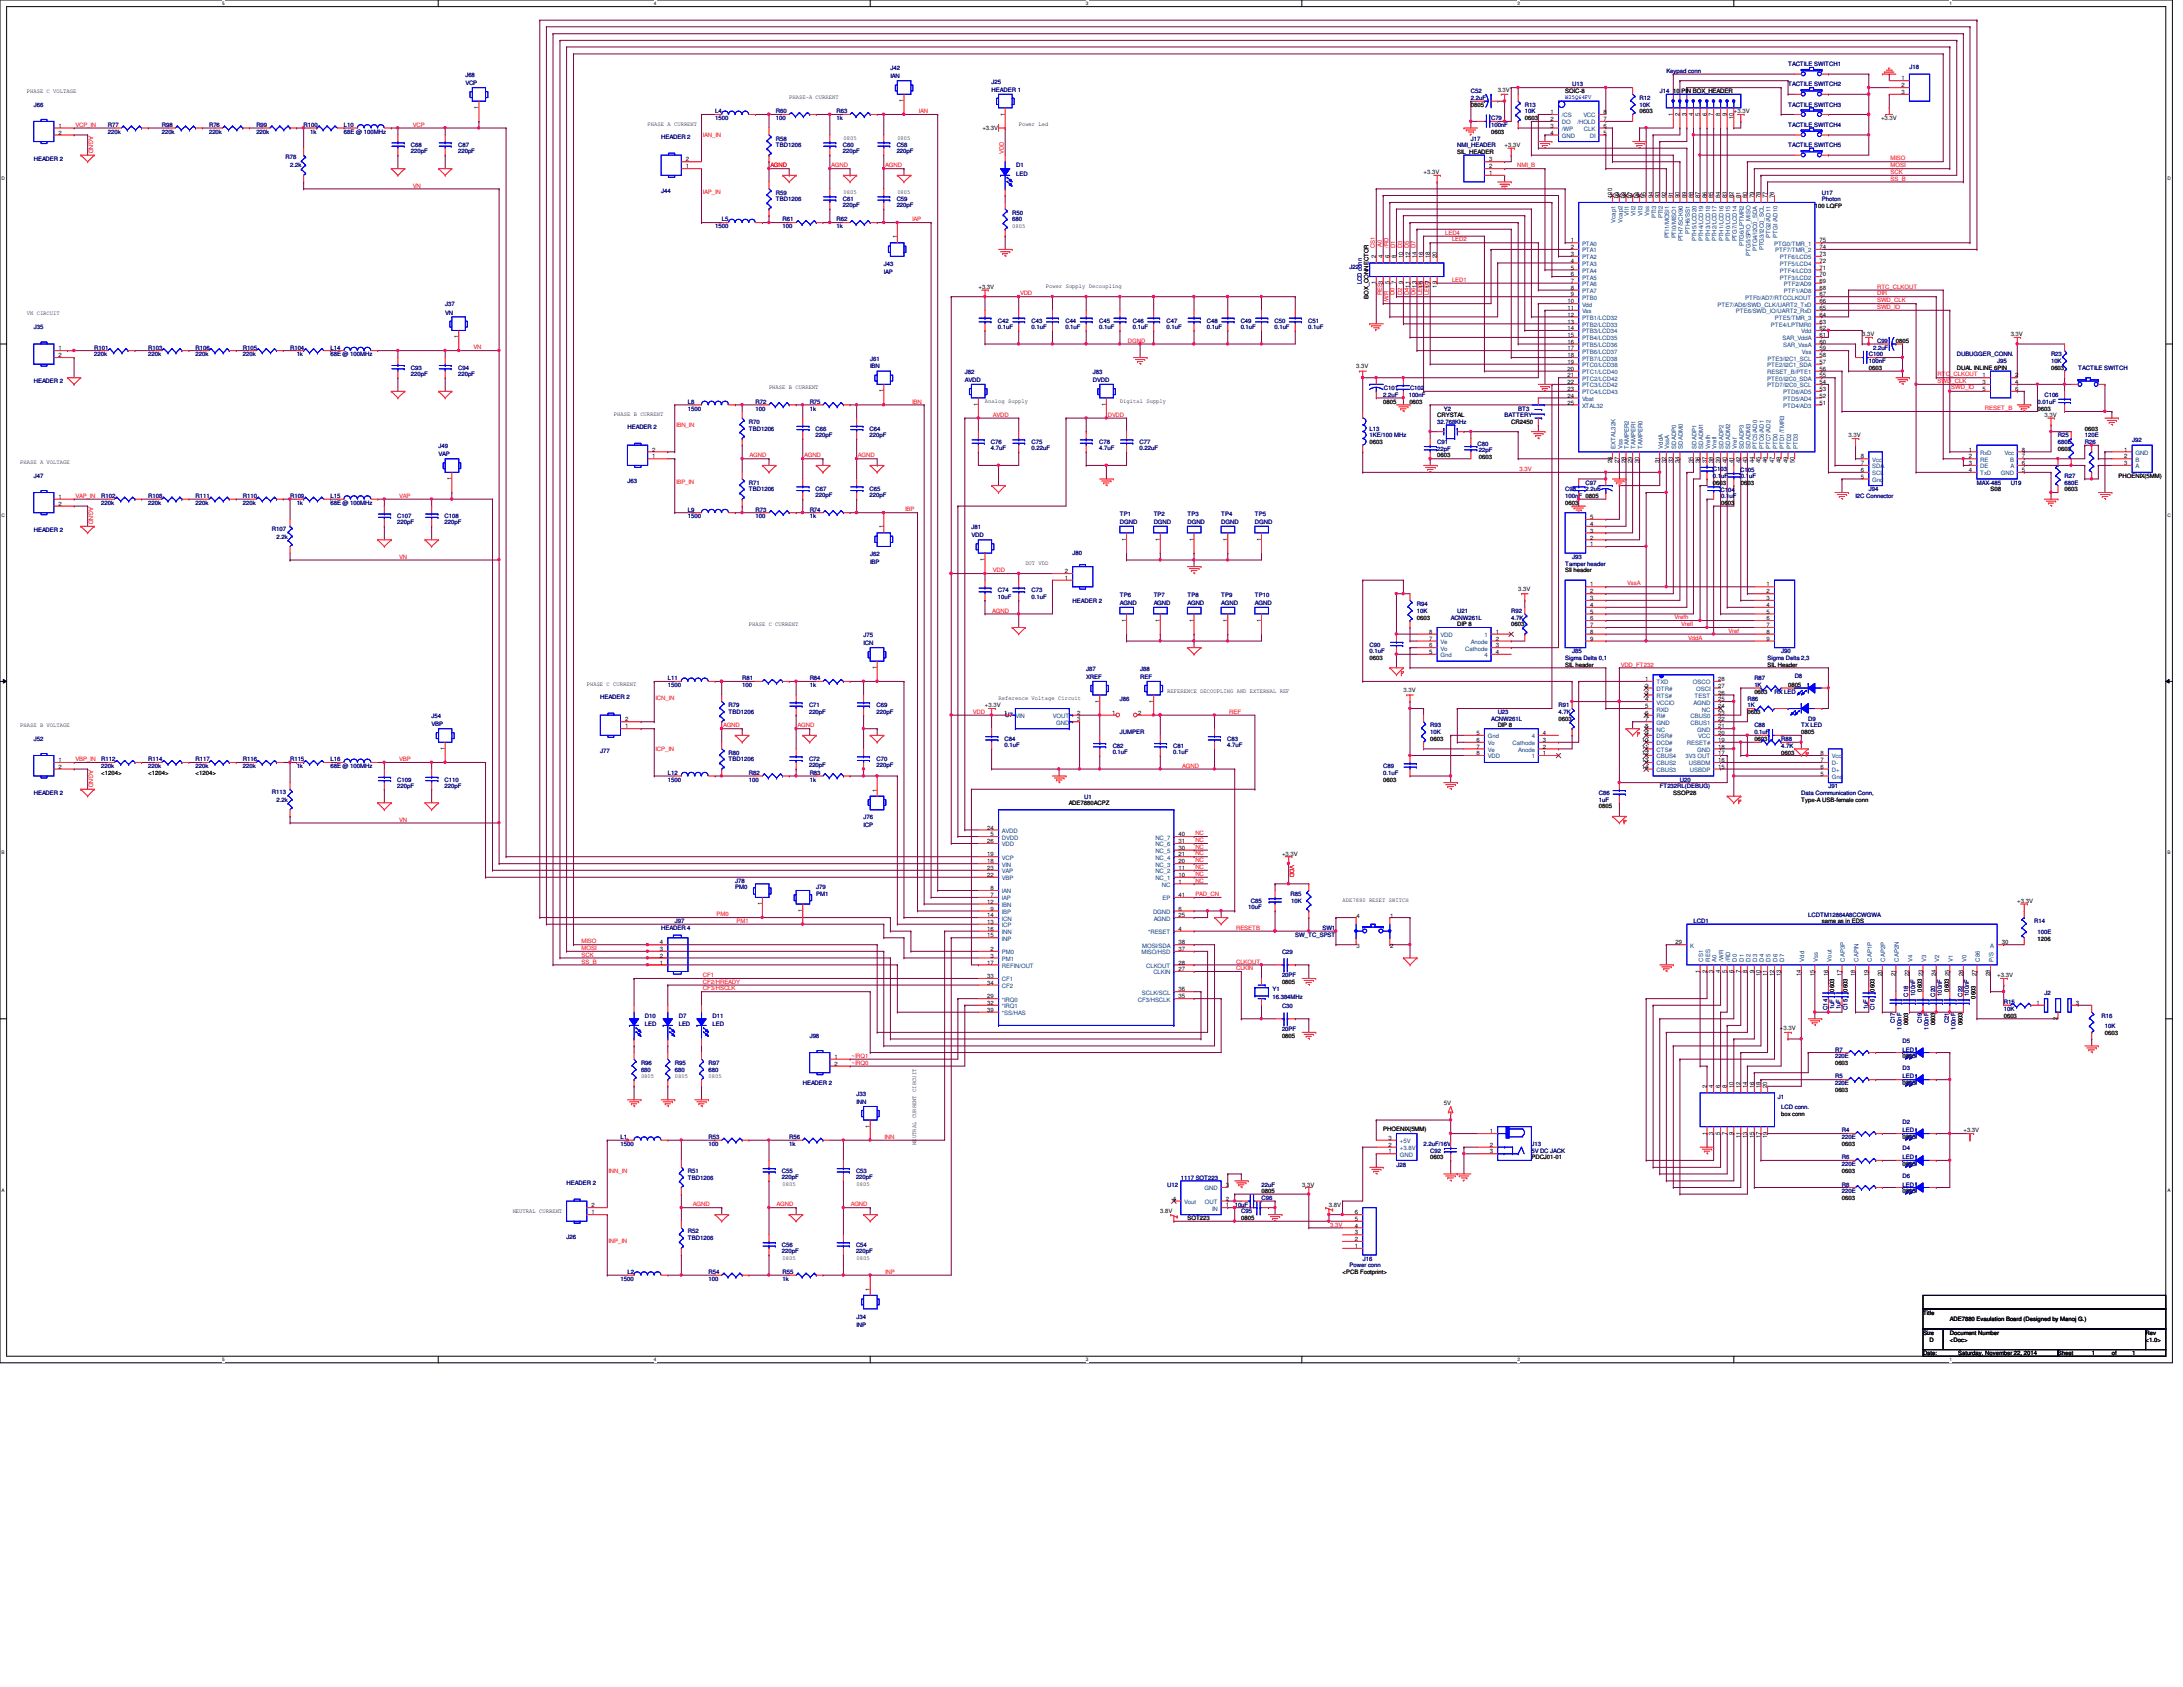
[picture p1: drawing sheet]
<svg xmlns="http://www.w3.org/2000/svg" width="279mm" height="216mm" viewBox="0 0 279 216" stroke-linecap="round" stroke-linejoin="round" font-family="sans-serif">
<defs><g id="words">
<g font-size=".8">
<text x="3.4" y="11.9">PHASE C VOLTAGE</text>
<text x="191.7" y="11.8">3.3V</text>
<text x="200.3" y="11.9">SOIC-8</text>
<text x="214.2" y="11.9">10 PIN BOX_HEADER</text>
<text x="243.4" y="10.3">1</text>
<text x="243.4" y="11.2">2</text>
<text x="7.5" y="16.3">1</text>
<text x="7.5" y="17.2">2</text>
<text x="61.3" y="14" transform="rotate(-90 61.3 14)">1</text>
<text x="82.9" y="16.2">PHASE A CURRENT</text>
<text x="101" y="12.7">PHASE-A CURRENT</text>
<text x="108" y="17.9">0805</text>
<text x="114.9" y="17.9">0805</text>
<text x="115.7" y="13.1" transform="rotate(-90 115.7 13.1)">1</text>
<text x="125.7" y="16.6">+3.3V</text>
<text x="128.6" y="14.8" transform="rotate(-90 128.6 14.8)">1</text>
<text x="130.4" y="16.2">Power Led</text>
<text x="188.3" y="13.7">0805</text>
<text x="190.8" y="17.1">0603</text>
<text x="195.2" y="15.4">0603</text>
<text x="198.5" y="14.6">1</text>
<text x="198.5" y="15.5">2</text>
<text x="198.5" y="16.3">3</text>
<text x="198.5" y="17.2">4</text>
<text x="205.2" y="17.2">5</text>
<text x="205.2" y="16.3">6</text>
<text x="205.2" y="15.5">7</text>
<text x="205.2" y="14.6">8</text>
<text x="209.8" y="14.5">0603</text>
<text x="214.1" y="14.8" transform="rotate(-90 214.1 14.8)">1</text>
<text x="215" y="14.8" transform="rotate(-90 215 14.8)">2</text>
<text x="215.9" y="14.8" transform="rotate(-90 215.9 14.8)">3</text>
<text x="216.7" y="14.8" transform="rotate(-90 216.7 14.8)">4</text>
<text x="217.6" y="14.8" transform="rotate(-90 217.6 14.8)">5</text>
<text x="218.4" y="14.8" transform="rotate(-90 218.4 14.8)">6</text>
<text x="219.3" y="14.8" transform="rotate(-90 219.3 14.8)">7</text>
<text x="220.2" y="14.8" transform="rotate(-90 220.2 14.8)">8</text>
<text x="221" y="14.8" transform="rotate(-90 221 14.8)">9</text>
<text x="221.9" y="15.2" transform="rotate(-90 221.9 15.2)">10</text>
<text x="221.9" y="14.5">+3.3V</text>
<text x="240.7" y="15.4">+3.3V</text>
<text x="243.4" y="12">3</text>
<text x="87.8" y="21.5">1</text>
<text x="87.8" y="20.7">2</text>
<text x="182.2" y="22.3">+3.3V</text>
<text x="186.5" y="19.7">SIL_HEADER</text>
<text x="190.6" y="22.4">1</text>
<text x="190.6" y="21.5">2</text>
<text x="190.6" y="20.7">3</text>
<text x="192.6" y="18.8">+3.3V</text>
<text x="108" y="24.8">0805</text>
<text x="114.9" y="24.8">0805</text>
<text x="129.5" y="29.1">0805</text>
<text x="206.3" y="25.3" transform="rotate(-90 206.3 25.3)">100</text>
<text x="207.2" y="25.3" transform="rotate(-90 207.2 25.3)">99</text>
<text x="208.1" y="25.3" transform="rotate(-90 208.1 25.3)">98</text>
<text x="208.9" y="25.3" transform="rotate(-90 208.9 25.3)">97</text>
<text x="209.8" y="25.3" transform="rotate(-90 209.8 25.3)">96</text>
<text x="210.7" y="25.3" transform="rotate(-90 210.7 25.3)">95</text>
<text x="211.5" y="25.3" transform="rotate(-90 211.5 25.3)">94</text>
<text x="212.4" y="25.3" transform="rotate(-90 212.4 25.3)">93</text>
<text x="213.2" y="25.3" transform="rotate(-90 213.2 25.3)">92</text>
<text x="214.1" y="25.3" transform="rotate(-90 214.1 25.3)">91</text>
<text x="215" y="25.3" transform="rotate(-90 215 25.3)">90</text>
<text x="215.9" y="25.3" transform="rotate(-90 215.9 25.3)">89</text>
<text x="216.7" y="25.3" transform="rotate(-90 216.7 25.3)">88</text>
<text x="217.6" y="25.3" transform="rotate(-90 217.6 25.3)">87</text>
<text x="218.4" y="25.3" transform="rotate(-90 218.4 25.3)">86</text>
<text x="219.3" y="25.3" transform="rotate(-90 219.3 25.3)">85</text>
<text x="220.2" y="25.3" transform="rotate(-90 220.2 25.3)">84</text>
<text x="221" y="25.3" transform="rotate(-90 221 25.3)">83</text>
<text x="221.9" y="25.3" transform="rotate(-90 221.9 25.3)">82</text>
<text x="222.8" y="25.3" transform="rotate(-90 222.8 25.3)">81</text>
<text x="223.6" y="25.3" transform="rotate(-90 223.6 25.3)">80</text>
<text x="224.5" y="25.3" transform="rotate(-90 224.5 25.3)">79</text>
<text x="225.3" y="25.3" transform="rotate(-90 225.3 25.3)">78</text>
<text x="226.2" y="25.3" transform="rotate(-90 226.2 25.3)">77</text>
<text x="227.1" y="25.3" transform="rotate(-90 227.1 25.3)">76</text>
<text x="232.3" y="26.6">100 LQFP</text>
<text x="114.8" y="30.5" transform="rotate(-90 114.8 30.5)">1</text>
<text x="176.1" y="33.1" transform="rotate(-90 176.1 33.1)">2</text>
<text x="177" y="33.1" transform="rotate(-90 177 33.1)">4</text>
<text x="177.8" y="33.1" transform="rotate(-90 177.8 33.1)">6</text>
<text x="178.7" y="33.1" transform="rotate(-90 178.7 33.1)">8</text>
<text x="179.6" y="33.1" transform="rotate(-90 179.6 33.1)">10 D3</text>
<text x="180.4" y="33.1" transform="rotate(-90 180.4 33.1)">12 D5</text>
<text x="181.3" y="33.1" transform="rotate(-90 181.3 33.1)">14 D7</text>
<text x="182.2" y="33.1" transform="rotate(-90 182.2 33.1)">16</text>
<text x="183" y="33.1" transform="rotate(-90 183 33.1)">18</text>
<text x="183.9" y="33.1" transform="rotate(-90 183.9 33.1)">20</text>
<text x="201" y="31">1</text>
<text x="201" y="31.9">2</text>
<text x="201" y="32.8">3</text>
<text x="201" y="33.6">4</text>
<text x="201" y="34.5">5</text>
<text x="201" y="35.3">6</text>
<text x="232.9" y="35.3">70</text>
<text x="232.9" y="34.5">71</text>
<text x="232.9" y="33.6">72</text>
<text x="232.9" y="32.8">73</text>
<text x="232.9" y="31.9">74</text>
<text x="232.9" y="31">75</text>
<text x="3.4" y="40.3">VN CIRCUIT</text>
<text x="125.2" y="37">+3.3V</text>
<text x="133.9" y="36.9">Power Supply Decoupling</text>
<text x="175.1" y="38.2" transform="rotate(-90 175.1 38.2)">BOX_CONNECTOR</text>
<text x="176.1" y="36.4" transform="rotate(-90 176.1 36.4)">1</text>
<text x="177.8" y="36.4" transform="rotate(-90 177.8 36.4)">5</text>
<text x="178.7" y="36.4" transform="rotate(-90 178.7 36.4)">7</text>
<text x="179.6" y="36.4" transform="rotate(-90 179.6 36.4)">9</text>
<text x="182.2" y="36.8" transform="rotate(-90 182.2 36.8)">15</text>
<text x="183" y="36.8" transform="rotate(-90 183 36.8)">17</text>
<text x="183.9" y="36.8" transform="rotate(-90 183.9 36.8)">19</text>
<text x="200.6" y="38.8">10</text>
<text x="200.6" y="39.7">11</text>
<text x="200.6" y="40.5">12</text>
<text x="200.6" y="41.4">13</text>
<text x="201" y="36.2">7</text>
<text x="201" y="37.1">8</text>
<text x="201" y="37.9">9</text>
<text x="232.9" y="41.4">63</text>
<text x="232.9" y="40.5">64</text>
<text x="232.9" y="39.7">65</text>
<text x="232.9" y="38.8">66</text>
<text x="232.9" y="37.9">67</text>
<text x="232.9" y="37.1">68</text>
<text x="232.9" y="36.2">69</text>
<text x="7.5" y="44.8">1</text>
<text x="7.5" y="45.7">2</text>
<text x="58.7" y="43.3" transform="rotate(-90 58.7 43.3)">1</text>
<text x="173.6" y="47.2">3.3V</text>
<text x="200.6" y="42.2">14</text>
<text x="200.6" y="43.1">15</text>
<text x="200.6" y="44">16</text>
<text x="200.6" y="44.8">17</text>
<text x="200.6" y="45.7">18</text>
<text x="200.6" y="46.6">19</text>
<text x="200.6" y="47.5">20</text>
<text x="232.9" y="47.5">56</text>
<text x="232.9" y="46.6">57</text>
<text x="232.9" y="45.7">58</text>
<text x="232.9" y="44.8">59</text>
<text x="232.9" y="44">60</text>
<text x="232.9" y="43.1">61</text>
<text x="232.9" y="42.2">62</text>
<text x="238.3" y="43">3.3V</text>
<text x="239.2" y="47.3">0603</text>
<text x="242.7" y="43.9">0805</text>
<text x="250.4" y="47.3">DUAL INLINE 6PIN</text>
<text x="257.3" y="43">3.3V</text>
<text x="262.5" y="47.3">0603</text>
<text x="78.6" y="53.3">PHASE B CURRENT</text>
<text x="98.4" y="49.8">PHASE B CURRENT</text>
<text x="113.1" y="50.2" transform="rotate(-90 113.1 50.2)">1</text>
<text x="125.2" y="51.9" transform="rotate(-90 125.2 51.9)">1</text>
<text x="126.1" y="51.6">Analog Supply</text>
<text x="141.6" y="51.9" transform="rotate(-90 141.6 51.9)">1</text>
<text x="143.3" y="51.6">Digital Supply</text>
<text x="177" y="51.6">0805</text>
<text x="180.4" y="51.6">0603</text>
<text x="183.9" y="53.4">CRYSTAL</text>
<text x="200.6" y="48.3">21</text>
<text x="200.6" y="49.1">22</text>
<text x="200.6" y="50">23</text>
<text x="200.6" y="50.9">24</text>
<text x="200.6" y="51.8">25</text>
<text x="232.9" y="51.8">51</text>
<text x="232.9" y="50.9">52</text>
<text x="232.9" y="50">53</text>
<text x="232.9" y="49.1">54</text>
<text x="232.9" y="48.3">55</text>
<text x="253.7" y="48.3">1</text>
<text x="253.7" y="49.1">3</text>
<text x="253.7" y="50">5</text>
<text x="257.9" y="48.3">2</text>
<text x="257.9" y="49.1">4</text>
<text x="257.9" y="50">6</text>
<text x="260.8" y="52.5">0603</text>
<text x="261.7" y="53.4">3.3V</text>
<text x="2.6" y="59.4">PHASE A VOLTAGE</text>
<text x="83.5" y="58.7">1</text>
<text x="83.5" y="57.8">2</text>
<text x="175.3" y="56.9">0603</text>
<text x="183.9" y="58.5">0603</text>
<text x="189.3" y="58.7">0603</text>
<text x="193.4" y="54.2">CR2450</text>
<text x="206.3" y="59.3" transform="rotate(-90 206.3 59.3)">26</text>
<text x="207.2" y="59.3" transform="rotate(-90 207.2 59.3)">27</text>
<text x="208.1" y="59.3" transform="rotate(-90 208.1 59.3)">28</text>
<text x="208.9" y="59.3" transform="rotate(-90 208.9 59.3)">29</text>
<text x="209.8" y="59.3" transform="rotate(-90 209.8 59.3)">30</text>
<text x="212.4" y="59.3" transform="rotate(-90 212.4 59.3)">31</text>
<text x="213.2" y="59.3" transform="rotate(-90 213.2 59.3)">32</text>
<text x="214.1" y="59.3" transform="rotate(-90 214.1 59.3)">33</text>
<text x="215" y="59.3" transform="rotate(-90 215 59.3)">34</text>
<text x="216.7" y="59.3" transform="rotate(-90 216.7 59.3)">35</text>
<text x="217.6" y="59.3" transform="rotate(-90 217.6 59.3)">36</text>
<text x="218.4" y="59.3" transform="rotate(-90 218.4 59.3)">37</text>
<text x="219.3" y="59.3" transform="rotate(-90 219.3 59.3)">38</text>
<text x="220.2" y="59.3" transform="rotate(-90 220.2 59.3)">39</text>
<text x="221" y="59.3" transform="rotate(-90 221 59.3)">40</text>
<text x="221.9" y="59.3" transform="rotate(-90 221.9 59.3)">41</text>
<text x="222.8" y="59.3" transform="rotate(-90 222.8 59.3)">42</text>
<text x="223.6" y="59.3" transform="rotate(-90 223.6 59.3)">43</text>
<text x="224.5" y="59.3" transform="rotate(-90 224.5 59.3)">44</text>
<text x="225.3" y="59.3" transform="rotate(-90 225.3 59.3)">45</text>
<text x="226.2" y="59.3" transform="rotate(-90 226.2 59.3)">46</text>
<text x="227.1" y="59.3" transform="rotate(-90 227.1 59.3)">47</text>
<text x="227.9" y="59.3" transform="rotate(-90 227.9 59.3)">48</text>
<text x="228.8" y="59.3" transform="rotate(-90 228.8 59.3)">49</text>
<text x="229.7" y="59.3" transform="rotate(-90 229.7 59.3)">50</text>
<text x="236.6" y="56">3.3V</text>
<text x="238.2" y="58.7">8</text>
<text x="238.2" y="59.5">7</text>
<text x="252" y="57.8">1</text>
<text x="252" y="58.7">2</text>
<text x="252" y="59.5">3</text>
<text x="258.8" y="57.8">8</text>
<text x="258.8" y="58.7">7</text>
<text x="258.8" y="59.5">6</text>
<text x="263.4" y="57.7">0603</text>
<text x="266.8" y="55.1">0603</text>
<text x="271.9" y="59.5">3</text>
<text x="271.9" y="58.7">2</text>
<text x="271.9" y="57.8">1</text>
<text x="7.5" y="63.8">1</text>
<text x="7.5" y="64.7">2</text>
<text x="57.8" y="61.5" transform="rotate(-90 57.8 61.5)">1</text>
<text x="200.3" y="64.6">0603</text>
<text x="219.2" y="62">0603</text>
<text x="220.3" y="64.6">0603</text>
<text x="222.8" y="62">0603</text>
<text x="238.2" y="60.4">6</text>
<text x="238.2" y="61.3">5</text>
<text x="252" y="60.4">4</text>
<text x="254.8" y="62.9">S08</text>
<text x="258.8" y="60.4">5</text>
<text x="264.2" y="62.9">0603</text>
<text x="271.1" y="61.2">PHOENIX(5MM)</text>
<text x="113.1" y="67.6" transform="rotate(-90 113.1 67.6)">1</text>
<text x="126" y="71.8" transform="rotate(-90 126 71.8)">1</text>
<text x="144.1" y="69.2" transform="rotate(-90 144.1 69.2)">1</text>
<text x="148.5" y="69.2" transform="rotate(-90 148.5 69.2)">1</text>
<text x="152.8" y="69.2" transform="rotate(-90 152.8 69.2)">1</text>
<text x="157.1" y="69.2" transform="rotate(-90 157.1 69.2)">1</text>
<text x="161.4" y="69.2" transform="rotate(-90 161.4 69.2)">1</text>
<text x="203.5" y="69.9">1</text>
<text x="203.5" y="69">2</text>
<text x="203.5" y="68.2">3</text>
<text x="203.5" y="67.3">4</text>
<text x="203.5" y="66.4">5</text>
<text x="131.2" y="72.3">DUT VDD</text>
<text x="136.3" y="74.2">1</text>
<text x="136.3" y="73.4">2</text>
<text x="194.3" y="75.6">3.3V</text>
<text x="200.3" y="73.2">SIl header</text>
<text x="203.5" y="75.1">1</text>
<text x="203.5" y="75.9">2</text>
<text x="203.5" y="76.8">3</text>
<text x="203.5" y="77.7">4</text>
<text x="226.1" y="75.1">1</text>
<text x="226.1" y="75.9">2</text>
<text x="226.1" y="76.8">3</text>
<text x="226.1" y="77.7">4</text>
<text x="95.8" y="80.1">PHASE C CURRENT</text>
<text x="144.1" y="79.6" transform="rotate(-90 144.1 79.6)">1</text>
<text x="148.5" y="79.6" transform="rotate(-90 148.5 79.6)">1</text>
<text x="152.8" y="79.6" transform="rotate(-90 152.8 79.6)">1</text>
<text x="157.1" y="79.6" transform="rotate(-90 157.1 79.6)">1</text>
<text x="161.4" y="79.6" transform="rotate(-90 161.4 79.6)">1</text>
<text x="181.4" y="79.3">0603</text>
<text x="182.9" y="83.7">5</text>
<text x="182.9" y="82.8">6</text>
<text x="182.9" y="82">7</text>
<text x="182.9" y="81.1">8</text>
<text x="186.5" y="80.1">DIP 8</text>
<text x="191.4" y="81.1">1</text>
<text x="191.4" y="82">2</text>
<text x="191.4" y="82.8">3</text>
<text x="191.4" y="83.7">4</text>
<text x="193.4" y="80.1">0603</text>
<text x="203.5" y="78.5">5</text>
<text x="203.5" y="79.4">6</text>
<text x="203.5" y="80.3">7</text>
<text x="203.5" y="81.1">8</text>
<text x="203.5" y="82">9</text>
<text x="226.1" y="78.5">5</text>
<text x="226.1" y="79.4">6</text>
<text x="226.1" y="80.3">7</text>
<text x="226.1" y="81.1">8</text>
<text x="226.1" y="82">9</text>
<text x="75.1" y="87.8">PHASE C CURRENT</text>
<text x="112.2" y="85.6" transform="rotate(-90 112.2 85.6)">1</text>
<text x="127.8" y="89.6">Reference Voltage Circuit</text>
<text x="140.7" y="90" transform="rotate(-90 140.7 90)">1</text>
<text x="147.6" y="90" transform="rotate(-90 147.6 90)">1</text>
<text x="149.4" y="88.7">REFERENCE DECOUPLING AND EXTERNAL REF</text>
<text x="175.3" y="84.5">0603</text>
<text x="179.6" y="88.6">3.3V</text>
<text x="200.3" y="85.3">SIL header</text>
<text x="210.6" y="87.2">1</text>
<text x="210.6" y="88">2</text>
<text x="210.6" y="88.9">3</text>
<text x="210.6" y="89.7">4</text>
<text x="219.9" y="87.2">28</text>
<text x="219.9" y="88">27</text>
<text x="219.9" y="88.9">26</text>
<text x="219.9" y="89.7">25</text>
<text x="224.5" y="88.8">0603</text>
<text x="226.2" y="85.3">SIL Header</text>
<text x="228.9" y="87.9">0805</text>
<text x="2.6" y="93">PHASE B VOLTAGE</text>
<text x="80" y="93.2">1</text>
<text x="80" y="92.3">2</text>
<text x="126.1" y="90.5">+3.3V</text>
<text x="128.5" y="91.5">1</text>
<text x="137.9" y="91.5">2</text>
<text x="137.9" y="92.3">3</text>
<text x="142.3" y="91.5">1</text>
<text x="145.7" y="91.5">2</text>
<text x="183" y="94.8">0603</text>
<text x="189" y="94.1">5</text>
<text x="189" y="95">6</text>
<text x="189" y="95.8">7</text>
<text x="191.7" y="93.1">DIP 8</text>
<text x="197.5" y="95.8">2</text>
<text x="197.5" y="95">3</text>
<text x="197.5" y="94.1">4</text>
<text x="199.5" y="92.2">0603</text>
<text x="210.1" y="95">10</text>
<text x="210.1" y="95.8">11</text>
<text x="210.6" y="90.6">5</text>
<text x="210.6" y="91.5">6</text>
<text x="210.6" y="92.3">7</text>
<text x="210.6" y="93.2">8</text>
<text x="210.6" y="94.1">9</text>
<text x="219.9" y="90.6">24</text>
<text x="219.9" y="91.5">23</text>
<text x="219.9" y="92.3">22</text>
<text x="219.9" y="93.2">21</text>
<text x="219.9" y="94.1">20</text>
<text x="219.9" y="95">19</text>
<text x="219.9" y="95.8">18</text>
<text x="223.6" y="91.4">0603</text>
<text x="224.5" y="94.8">0603</text>
<text x="230.5" y="94">0805</text>
<text x="7.5" y="97.5">1</text>
<text x="7.5" y="98.4">2</text>
<text x="13" y="99.1">&lt;1204&gt;</text>
<text x="19" y="99.1">&lt;1204&gt;</text>
<text x="25" y="99.1">&lt;1204&gt;</text>
<text x="56.9" y="96" transform="rotate(-90 56.9 96)">1</text>
<text x="112.2" y="101.3" transform="rotate(-90 112.2 101.3)">1</text>
<text x="177" y="100">0603</text>
<text x="189" y="96.6">8</text>
<text x="197.5" y="96.6">1</text>
<text x="210.1" y="96.6">12</text>
<text x="210.1" y="97.5">13</text>
<text x="210.1" y="98.4">14</text>
<text x="214.2" y="101.7">SSOP28</text>
<text x="219.9" y="96.6">17</text>
<text x="219.9" y="97.5">16</text>
<text x="219.9" y="98.4">15</text>
<text x="228" y="96.6">0603</text>
<text x="233" y="96.6">8</text>
<text x="233" y="97.5">7</text>
<text x="233" y="98.4">6</text>
<text x="233" y="99.3">5</text>
<text x="126.4" y="106.2">24</text>
<text x="126.4" y="107.9">26</text>
<text x="126.8" y="107">5</text>
<text x="136.8" y="103">ADE7880ACPZ</text>
<text x="150.8" y="107.9">31</text>
<text x="150.8" y="107">40</text>
<text x="204.6" y="103.5">0805</text>
<text x="230.5" y="102.6">Type-A USB-female conn</text>
<text x="126.4" y="110.5">18</text>
<text x="126.4" y="109.6">19</text>
<text x="126.4" y="112.2">22</text>
<text x="126.4" y="111.3">23</text>
<text x="126.8" y="113.9">8</text>
<text x="150.8" y="113.1">1</text>
<text x="150.8" y="112.2">10</text>
<text x="150.8" y="111.3">11</text>
<text x="150.8" y="110.5">20</text>
<text x="150.8" y="109.6">21</text>
<text x="150.8" y="108.8">30</text>
<text x="164.1" y="109.5">+3.3V</text>
<text x="97.5" y="115.9" transform="rotate(-90 97.5 115.9)">1</text>
<text x="102.7" y="116.7" transform="rotate(-90 102.7 116.7)">1</text>
<text x="126.4" y="115.7">12</text>
<text x="126.4" y="118.2">13</text>
<text x="126.4" y="117.4">14</text>
<text x="126.4" y="120">15</text>
<text x="126.4" y="119.1">16</text>
<text x="126.8" y="114.8">7</text>
<text x="126.8" y="116.5">9</text>
<text x="150.8" y="119.1">4</text>
<text x="150.8" y="116.5">6</text>
<text x="150.8" y="117.4">25</text>
<text x="150.8" y="114.8">41</text>
<text x="171.8" y="115.5">ADE7880 RESET SWITCH</text>
<text x="173.6" y="117.5">4</text>
<text x="177.9" y="117.5">1</text>
<text x="233.2" y="118.2">same as in EDS</text>
<text x="258.2" y="115.6">+3.3V</text>
<text x="84.5" y="123.4">1</text>
<text x="84.5" y="122.6">2</text>
<text x="84.5" y="121.7">3</text>
<text x="84.5" y="120.9">4</text>
<text x="126.4" y="123.4">17</text>
<text x="126.4" y="125.2">33</text>
<text x="126.8" y="121.7">2</text>
<text x="126.8" y="122.6">3</text>
<text x="150.8" y="124.3">27</text>
<text x="150.8" y="123.4">28</text>
<text x="150.8" y="121.7">37</text>
<text x="150.8" y="120.9">38</text>
<text x="164.1" y="125.9">0805</text>
<text x="173.6" y="121.3">3</text>
<text x="177.9" y="121.3">2</text>
<text x="214.5" y="120.9">29</text>
<text x="217.6" y="124.5" transform="rotate(-90 217.6 124.5)">1</text>
<text x="218.4" y="124.5" transform="rotate(-90 218.4 124.5)">2</text>
<text x="219.3" y="124.5" transform="rotate(-90 219.3 124.5)">3</text>
<text x="220.2" y="124.5" transform="rotate(-90 220.2 124.5)">4</text>
<text x="221" y="124.5" transform="rotate(-90 221 124.5)">5</text>
<text x="221.9" y="124.5" transform="rotate(-90 221.9 124.5)">6</text>
<text x="222.8" y="124.5" transform="rotate(-90 222.8 124.5)">7</text>
<text x="223.6" y="124.5" transform="rotate(-90 223.6 124.5)">8</text>
<text x="224.5" y="124.5" transform="rotate(-90 224.5 124.5)">9</text>
<text x="225.3" y="124.9" transform="rotate(-90 225.3 124.9)">10</text>
<text x="226.2" y="124.9" transform="rotate(-90 226.2 124.9)">11</text>
<text x="227.1" y="124.9" transform="rotate(-90 227.1 124.9)">12</text>
<text x="227.9" y="124.9" transform="rotate(-90 227.9 124.9)">13</text>
<text x="230.5" y="124.9" transform="rotate(-90 230.5 124.9)">14</text>
<text x="232.2" y="124.9" transform="rotate(-90 232.2 124.9)">15</text>
<text x="234" y="124.9" transform="rotate(-90 234 124.9)">16</text>
<text x="235.7" y="124.9" transform="rotate(-90 235.7 124.9)">17</text>
<text x="237.4" y="124.9" transform="rotate(-90 237.4 124.9)">18</text>
<text x="239.1" y="124.9" transform="rotate(-90 239.1 124.9)">19</text>
<text x="240.9" y="124.9" transform="rotate(-90 240.9 124.9)">20</text>
<text x="242.6" y="124.9" transform="rotate(-90 242.6 124.9)">21</text>
<text x="244.3" y="124.9" transform="rotate(-90 244.3 124.9)">22</text>
<text x="246.1" y="124.9" transform="rotate(-90 246.1 124.9)">23</text>
<text x="247.8" y="124.9" transform="rotate(-90 247.8 124.9)">24</text>
<text x="249.5" y="124.9" transform="rotate(-90 249.5 124.9)">25</text>
<text x="251.2" y="124.9" transform="rotate(-90 251.2 124.9)">26</text>
<text x="253" y="124.9" transform="rotate(-90 253 124.9)">27</text>
<text x="254.7" y="124.9" transform="rotate(-90 254.7 124.9)">28</text>
<text x="255.6" y="125.1">+3.3V</text>
<text x="256.2" y="120.9">30</text>
<text x="260.8" y="120.4">1206</text>
<text x="126.4" y="127.8">29</text>
<text x="126.4" y="128.6">32</text>
<text x="126.4" y="126">34</text>
<text x="126.4" y="129.5">39</text>
<text x="150.8" y="127.8">35</text>
<text x="150.8" y="126.9">36</text>
<text x="227.8" y="131.8">+3.3V</text>
<text x="234.7" y="126.9" transform="rotate(-90 234.7 126.9)">0603</text>
<text x="236.5" y="126.9" transform="rotate(-90 236.5 126.9)">0603</text>
<text x="239.9" y="126.9" transform="rotate(-90 239.9 126.9)">0603</text>
<text x="244.2" y="131.2" transform="rotate(-90 244.2 131.2)">0603</text>
<text x="246" y="126.9" transform="rotate(-90 246 126.9)">0603</text>
<text x="247.7" y="131.2" transform="rotate(-90 247.7 131.2)">0603</text>
<text x="249.4" y="126.9" transform="rotate(-90 249.4 126.9)">0603</text>
<text x="251.2" y="131.2" transform="rotate(-90 251.2 131.2)">0603</text>
<text x="252.9" y="127.8" transform="rotate(-90 252.9 127.8)">0603</text>
<text x="256.5" y="130.3">0603</text>
<text x="260.6" y="128.6">1</text>
<text x="263.4" y="130.6" transform="rotate(-90 263.4 130.6)">2</text>
<text x="265.7" y="128.6">3</text>
<text x="82" y="137.9">0805</text>
<text x="86.4" y="137.9">0805</text>
<text x="90.7" y="137.9">0805</text>
<text x="106.8" y="135.5">1</text>
<text x="106.8" y="136.4">2</text>
<text x="164.1" y="132.8">0805</text>
<text x="234.9" y="136.3">0603</text>
<text x="243.5" y="135.4">0805</text>
<text x="269.4" y="132.5">0603</text>
<text x="184.8" y="141.5">5V</text>
<text x="218.4" y="139.3" transform="rotate(-90 218.4 139.3)">2</text>
<text x="219.3" y="139.3" transform="rotate(-90 219.3 139.3)">4</text>
<text x="220.2" y="139.3" transform="rotate(-90 220.2 139.3)">6</text>
<text x="221" y="139.3" transform="rotate(-90 221 139.3)">8</text>
<text x="221.9" y="139.3" transform="rotate(-90 221.9 139.3)">10</text>
<text x="222.8" y="139.3" transform="rotate(-90 222.8 139.3)">12</text>
<text x="223.6" y="139.3" transform="rotate(-90 223.6 139.3)">14</text>
<text x="224.5" y="139.3" transform="rotate(-90 224.5 139.3)">16</text>
<text x="225.3" y="139.3" transform="rotate(-90 225.3 139.3)">18</text>
<text x="226.2" y="139.3" transform="rotate(-90 226.2 139.3)">20</text>
<text x="228" y="142.8">box conn</text>
<text x="234.9" y="139.7">0603</text>
<text x="243.5" y="138.9">0805</text>
<text x="111.3" y="144.4" transform="rotate(-90 111.3 144.4)">1</text>
<text x="117.3" y="146.5" transform="rotate(-90 117.3 146.5)">NEUTRAL CURRENT CIRCUIT</text>
<text x="177" y="144.7">PHOENIX(5MM)</text>
<text x="177.7" y="145.9">3</text>
<text x="177.7" y="147.6">1</text>
<text x="177.7" y="146.8">2</text>
<text x="183" y="148.4">0603</text>
<text x="190.7" y="145">1</text>
<text x="190.7" y="146.8">2</text>
<text x="190.7" y="147.6">3</text>
<text x="196" y="148.4">PDCJ01-01</text>
<text x="218.4" y="145.2" transform="rotate(-90 218.4 145.2)">1</text>
<text x="219.3" y="145.2" transform="rotate(-90 219.3 145.2)">3</text>
<text x="220.2" y="145.2" transform="rotate(-90 220.2 145.2)">5</text>
<text x="221" y="145.2" transform="rotate(-90 221 145.2)">7</text>
<text x="221.9" y="145.2" transform="rotate(-90 221.9 145.2)">9</text>
<text x="222.8" y="145.6" transform="rotate(-90 222.8 145.6)">11</text>
<text x="223.6" y="145.6" transform="rotate(-90 223.6 145.6)">13</text>
<text x="224.5" y="145.6" transform="rotate(-90 224.5 145.6)">15</text>
<text x="225.3" y="145.6" transform="rotate(-90 225.3 145.6)">17</text>
<text x="226.2" y="145.6" transform="rotate(-90 226.2 145.6)">19</text>
<text x="235.8" y="146.6">0603</text>
<text x="243.5" y="145.8">0805</text>
<text x="243.5" y="149.2">0805</text>
<text x="251.3" y="144.9">+3.3V</text>
<text x="65.6" y="155.2">NEUTRAL CURRENT</text>
<text x="75.7" y="155.4">1</text>
<text x="75.7" y="154.5">2</text>
<text x="100.2" y="151.8">0805</text>
<text x="109.6" y="151.8">0805</text>
<text x="148.5" y="155.3">3.8V</text>
<text x="150.1" y="153.7">4</text>
<text x="156.9" y="154.5">1</text>
<text x="156.9" y="153.7">2</text>
<text x="156.9" y="151.9">3</text>
<text x="161.5" y="152.7">0805</text>
<text x="166.7" y="151.8">3.3V</text>
<text x="170.1" y="154.4">3.8V</text>
<text x="173.4" y="155.4">6</text>
<text x="235.8" y="153.5">0603</text>
<text x="235.8" y="150.1">0603</text>
<text x="243.5" y="152.7">0805</text>
<text x="100.2" y="161.2">0805</text>
<text x="109.6" y="161.2">0805</text>
<text x="152" y="156.2">SOT223</text>
<text x="158.9" y="156.2">0805</text>
<text x="173.4" y="159.7">1</text>
<text x="173.4" y="158.8">2</text>
<text x="173.4" y="158">3</text>
<text x="173.4" y="157.1">4</text>
<text x="173.4" y="156.3">5</text>
<text x="111.3" y="165.2" transform="rotate(-90 111.3 165.2)">1</text>
<text x="171.8" y="163.1">&lt;PCB Footprint&gt;</text>
<text x="246.1" y="168.2">Title</text>
<text x="246.1" y="170.8">Size</text>
<text x="246.1" y="173.4">Date:</text>
<text x="247" y="171.7">D</text>
<text x="249.6" y="170.8">Document Number</text>
<text x="249.6" y="171.7">&lt;Doc&gt;</text>
<text x="249.6" y="169.1">ADE7880 Evaulation Board (Designed by Manoj G.)</text>
<text x="250.6" y="173.4">Saturday, November 22, 2014</text>
<text x="263.4" y="173.4">Sheet</text>
<text x="267.7" y="173.4">1</text>
<text x="270.3" y="173.4">of</text>
<text x="272.9" y="173.4">1</text>
<text x="274.6" y="170.8">Rev</text>
<text x="274.6" y="171.7">&lt;1.0&gt;</text>
</g>
<g font-size=".8" fill="#000080">
<text x="59.6" y="9.9">J68</text>
<text x="59.6" y="10.9">VCP</text>
<text x="114" y="9">J42</text>
<text x="114" y="10">IAN</text>
<text x="126.9" y="10.7">J25</text>
<text x="126.9" y="11.8">HEADER 1</text>
<text x="188.3" y="11.9">C52</text>
<text x="201.2" y="11">U13</text>
<text x="212.4" y="11.9">J14</text>
<text x="213.3" y="9.4">Keypad conn</text>
<text x="228.9" y="8.5">TACTILE SWITCH1</text>
<text x="228.9" y="11">TACTILE SWITCH2</text>
<text x="244.4" y="8.9">J18</text>
<text x="4.3" y="13.7">J66</text>
<text x="13.8" y="16.3">R77</text>
<text x="13.8" y="17.1">220k</text>
<text x="20.7" y="16.3">R98</text>
<text x="20.7" y="17.1">220k</text>
<text x="26.8" y="16.3">R76</text>
<text x="26.8" y="17.1">220k</text>
<text x="32.8" y="16.3">R99</text>
<text x="32.8" y="17.1">220k</text>
<text x="38.9" y="16.3">R100</text>
<text x="39.7" y="17.1">1k</text>
<text x="44" y="16.3">L10</text>
<text x="44" y="17.1">68E @ 100MHz</text>
<text x="84.6" y="17.8">HEADER 2</text>
<text x="91.5" y="14.5">L4</text>
<text x="91.5" y="15.4">1500</text>
<text x="99.3" y="14.5">R60</text>
<text x="99.3" y="15.4">100</text>
<text x="99.3" y="18">R58</text>
<text x="107.1" y="14.5">R63</text>
<text x="107.1" y="15.4">1k</text>
<text x="188.3" y="18">J17</text>
<text x="188.3" y="12.8">2.2uF</text>
<text x="190.8" y="15.4">C79</text>
<text x="190.8" y="16.3">100nF</text>
<text x="195.2" y="13.7">R13</text>
<text x="195.2" y="14.5">10K</text>
<text x="209.8" y="12.8">R12</text>
<text x="209.8" y="13.7">10K</text>
<text x="228.9" y="13.7">TACTILE SWITCH3</text>
<text x="228.9" y="16.3">TACTILE SWITCH4</text>
<text x="4.3" y="20.6">HEADER 2</text>
<text x="36.5" y="20.4">R78</text>
<text x="37.1" y="21.4">2.2k</text>
<text x="52.6" y="18.8">C68</text>
<text x="52.6" y="19.6">220pF</text>
<text x="58.6" y="18.8">C87</text>
<text x="58.6" y="19.6">220pF</text>
<text x="99.3" y="18.8">TBD1206</text>
<text x="107.9" y="18.8">C60</text>
<text x="107.9" y="19.6">220pF</text>
<text x="114.8" y="18.8">C58</text>
<text x="114.8" y="19.6">220pF</text>
<text x="130" y="21.4">D1</text>
<text x="130" y="22.5">LED</text>
<text x="186.5" y="18.8">NMI_HEADER</text>
<text x="228.9" y="18.8">TACTILE SWITCH5</text>
<text x="84.6" y="24.7">J44</text>
<text x="91.5" y="29.2">1500</text>
<text x="92.4" y="28.3">L5</text>
<text x="99.3" y="24.9">R59</text>
<text x="99.3" y="25.7">TBD1206</text>
<text x="100.2" y="28.3">R61</text>
<text x="100.2" y="29.2">100</text>
<text x="107.1" y="28.3">R62</text>
<text x="107.1" y="29.2">1k</text>
<text x="107.9" y="25.7">C61</text>
<text x="107.9" y="26.5">220pF</text>
<text x="114.8" y="25.7">C59</text>
<text x="114.8" y="26.5">220pF</text>
<text x="129.5" y="27.5">R50</text>
<text x="129.5" y="28.3">680</text>
<text x="233.2" y="24.9">U17</text>
<text x="233.2" y="25.7">Photon</text>
<text x="113.1" y="34">J43</text>
<text x="113.1" y="35.1">IAP</text>
<text x="172.7" y="34.4">J22</text>
<text x="57" y="39.2">J37</text>
<text x="57" y="40.3">VN</text>
<text x="127.7" y="41.3">C42</text>
<text x="132" y="41.3">C43</text>
<text x="136.4" y="41.3">C44</text>
<text x="140.7" y="41.3">C45</text>
<text x="145" y="41.3">C46</text>
<text x="149.3" y="41.3">C47</text>
<text x="154.5" y="41.3">C48</text>
<text x="158.8" y="41.3">C49</text>
<text x="163.1" y="41.3">C50</text>
<text x="167.4" y="41.3">C51</text>
<text x="174.3" y="36.4" transform="rotate(-90 174.3 36.4)">LCD conn</text>
<text x="4.3" y="42.2">J35</text>
<text x="12.1" y="44.7">R101</text>
<text x="12.1" y="45.6">220k</text>
<text x="19" y="44.7">R103</text>
<text x="19" y="45.6">220k</text>
<text x="25" y="44.7">R106</text>
<text x="25" y="45.6">220k</text>
<text x="31.1" y="44.7">R105</text>
<text x="31.1" y="45.6">220k</text>
<text x="37.1" y="44.7">R104</text>
<text x="38" y="45.6">1k</text>
<text x="42.3" y="44.7">L14</text>
<text x="42.3" y="45.6">68E @ 100MHz</text>
<text x="52.6" y="47.3">C93</text>
<text x="58.6" y="47.3">C94</text>
<text x="111.4" y="46.1">J61</text>
<text x="111.4" y="47.2">IBN</text>
<text x="123.5" y="47.8">J82</text>
<text x="127.7" y="42.1">0.1uF</text>
<text x="132" y="42.1">0.1uF</text>
<text x="136.4" y="42.1">0.1uF</text>
<text x="139.9" y="47.8">J83</text>
<text x="140.7" y="42.1">0.1uF</text>
<text x="145" y="42.1">0.1uF</text>
<text x="149.3" y="42.1">0.1uF</text>
<text x="154.5" y="42.1">0.1uF</text>
<text x="158.8" y="42.1">0.1uF</text>
<text x="163.1" y="42.1">0.1uF</text>
<text x="167.4" y="42.1">0.1uF</text>
<text x="239.2" y="45.6">C100</text>
<text x="239.2" y="46.5">100nF</text>
<text x="239.7" y="44.7">2.2uF</text>
<text x="240.2" y="43.9">C99</text>
<text x="250.4" y="45.6">DUBUGGER_CONN.</text>
<text x="255.6" y="46.5">J95</text>
<text x="262.5" y="45.6">R23</text>
<text x="262.5" y="46.5">10K</text>
<text x="266" y="47.3">TACTILE SWITCH</text>
<text x="4.3" y="49.1">HEADER 2</text>
<text x="52.6" y="48.1">220pF</text>
<text x="58.6" y="48.1">220pF</text>
<text x="88.1" y="51.6">L8</text>
<text x="88.1" y="52.5">1500</text>
<text x="96.7" y="51.6">R72</text>
<text x="96.7" y="52.5">100</text>
<text x="103.6" y="51.6">R75</text>
<text x="103.6" y="52.5">1k</text>
<text x="123.5" y="48.9">AVDD</text>
<text x="139.9" y="48.9">DVDD</text>
<text x="177" y="50.8">2.2uF</text>
<text x="177.1" y="49.9">C101</text>
<text x="180.3" y="50.8">100nF</text>
<text x="180.5" y="49.9">C102</text>
<text x="184.8" y="52.5">Y2</text>
<text x="192.6" y="53.4">BATTERY</text>
<text x="194.3" y="52.5">BT3</text>
<text x="260.8" y="51.6">0.01uF</text>
<text x="261.7" y="50.8">C106</text>
<text x="56.1" y="57.4">J49</text>
<text x="56.1" y="58.4">VAP</text>
<text x="80.3" y="54.9">HEADER 2</text>
<text x="95.8" y="54.2">R70</text>
<text x="95.8" y="55.1">TBD1206</text>
<text x="104.4" y="55.1">C66</text>
<text x="104.4" y="55.9">220pF</text>
<text x="111.3" y="55.1">C64</text>
<text x="111.3" y="55.9">220pF</text>
<text x="126.8" y="56.9">C76</text>
<text x="126.8" y="57.6">4.7uF</text>
<text x="132" y="56.9">C75</text>
<text x="132" y="57.6">0.22uF</text>
<text x="140.7" y="56.9">C78</text>
<text x="140.7" y="57.6">4.7uF</text>
<text x="145.8" y="56.9">C77</text>
<text x="145.8" y="57.6">0.22uF</text>
<text x="175.3" y="55.1">L13</text>
<text x="175.3" y="56">1KE/100 MHz</text>
<text x="183.9" y="56.9">C91</text>
<text x="183.9" y="57.7">22pF</text>
<text x="183.9" y="54.2">32.768KHz</text>
<text x="189.1" y="57">C80</text>
<text x="189.3" y="57.9">22pF</text>
<text x="263.4" y="56">R25</text>
<text x="263.4" y="56.9">680E</text>
<text x="266.8" y="56.9">R26</text>
<text x="266.8" y="56">120E</text>
<text x="272.9" y="56.6">J92</text>
<text x="4.3" y="61.2">J47</text>
<text x="13" y="63.8">R102</text>
<text x="13" y="64.6">220k</text>
<text x="19" y="63.8">R108</text>
<text x="19" y="64.6">220k</text>
<text x="25" y="63.8">R111</text>
<text x="25" y="64.6">220k</text>
<text x="31.1" y="63.8">R110</text>
<text x="31.1" y="64.6">220k</text>
<text x="37.1" y="63.8">R109</text>
<text x="38" y="64.6">1k</text>
<text x="42.3" y="63.8">L15</text>
<text x="42.3" y="64.6">68E @ 100MHz</text>
<text x="80.3" y="61.8">J63</text>
<text x="88.1" y="65.5">L9</text>
<text x="95.8" y="62">R71</text>
<text x="95.8" y="62.9">TBD1206</text>
<text x="96.7" y="65.5">R73</text>
<text x="103.6" y="65.5">R74</text>
<text x="104.4" y="62.9">C67</text>
<text x="104.4" y="63.7">220pF</text>
<text x="111.3" y="62.9">C65</text>
<text x="111.3" y="63.7">220pF</text>
<text x="143.3" y="66">TP1</text>
<text x="147.7" y="66">TP2</text>
<text x="152" y="66">TP3</text>
<text x="156.3" y="66">TP4</text>
<text x="160.6" y="66">TP5</text>
<text x="200.3" y="62.9">C98</text>
<text x="200.3" y="63.8">100nF 0805</text>
<text x="202.9" y="62.9">2.2uF</text>
<text x="202.9" y="62">C97</text>
<text x="219.2" y="60.3">C103</text>
<text x="219.2" y="61.2">0.1uF</text>
<text x="220.2" y="62.9">C104</text>
<text x="220.3" y="63.8">0.1uF</text>
<text x="222.7" y="60.4">C105</text>
<text x="222.8" y="61.2">0.1uF</text>
<text x="237.5" y="63.8">I2C Connector</text>
<text x="239.2" y="62.9">J94</text>
<text x="253" y="62">MAX-485</text>
<text x="257.3" y="62">U19</text>
<text x="264.2" y="61.2">R27</text>
<text x="264.2" y="62">680E</text>
<text x="4.3" y="68.1">HEADER 2</text>
<text x="34.8" y="67.9">R107</text>
<text x="35.4" y="68.9">2.2k</text>
<text x="50.8" y="66.3">C107</text>
<text x="50.8" y="67.1">220pF</text>
<text x="56.9" y="66.3">C108</text>
<text x="56.9" y="67.1">220pF</text>
<text x="88.1" y="66.3">1500</text>
<text x="96.7" y="66.3">100</text>
<text x="103.6" y="66.3">1k</text>
<text x="111.4" y="71.2">J62</text>
<text x="124.3" y="67.7">J81</text>
<text x="124.3" y="68.7">VDD</text>
<text x="137.3" y="71.1">J80</text>
<text x="143.3" y="67">DGND</text>
<text x="147.7" y="67">DGND</text>
<text x="152" y="67">DGND</text>
<text x="156.3" y="67">DGND</text>
<text x="160.6" y="67">DGND</text>
<text x="201.2" y="71.5">J93</text>
<text x="111.4" y="72.2">IBP</text>
<text x="127.7" y="75.8">C74</text>
<text x="127.7" y="76.6">10uF</text>
<text x="132" y="75.8">C73</text>
<text x="132" y="76.6">0.1uF</text>
<text x="137.3" y="77.2">HEADER 2</text>
<text x="143.3" y="76.4">TP6</text>
<text x="143.3" y="77.4">AGND</text>
<text x="147.7" y="76.4">TP7</text>
<text x="147.7" y="77.4">AGND</text>
<text x="152" y="76.4">TP8</text>
<text x="152" y="77.4">AGND</text>
<text x="156.3" y="76.4">TP9</text>
<text x="156.3" y="77.4">AGND</text>
<text x="160.6" y="76.4">TP10</text>
<text x="160.6" y="77.4">AGND</text>
<text x="181.4" y="77.6">R94</text>
<text x="200.3" y="72.4">Tamper header</text>
<text x="110.5" y="81.5">J75</text>
<text x="110.5" y="82.6">ICN</text>
<text x="175.3" y="82.8">C90</text>
<text x="175.3" y="83.6">0.1uF</text>
<text x="181.4" y="78.4">10K</text>
<text x="185.7" y="79.3">ACNW261L</text>
<text x="186.5" y="78.4">U21</text>
<text x="193.4" y="78.4">R92</text>
<text x="193.4" y="79.3">4.7K</text>
<text x="201.2" y="83.6">J85</text>
<text x="228" y="83.6">J90</text>
<text x="76.8" y="89.5">HEADER 2</text>
<text x="85.5" y="87.1">L11</text>
<text x="85.5" y="87.9">1500</text>
<text x="95" y="87.1">R81</text>
<text x="95" y="87.9">100</text>
<text x="103.6" y="87.1">R84</text>
<text x="103.6" y="87.9">1k</text>
<text x="139" y="85.9">J87</text>
<text x="139" y="86.9">XREF</text>
<text x="143.3" y="89.7">J86</text>
<text x="145.9" y="85.9">J88</text>
<text x="145.9" y="86.9">REF</text>
<text x="200.3" y="84.5">Sigma Delta 0,1</text>
<text x="223.6" y="89.7">R86</text>
<text x="224.5" y="87.1">R87</text>
<text x="224.5" y="87.9">1K</text>
<text x="226.2" y="84.5">Sigma Delta 2,3</text>
<text x="227.1" y="88.8">RX LED</text>
<text x="229.7" y="86.8">D8</text>
<text x="4.3" y="94.8">J52</text>
<text x="55.2" y="91.9">J54</text>
<text x="55.2" y="92.9">VBP</text>
<text x="93.3" y="90.5">R79</text>
<text x="93.3" y="91.4">TBD1206</text>
<text x="103.5" y="90.5">C71</text>
<text x="103.5" y="91.3">220pF</text>
<text x="112.2" y="90.5">C69</text>
<text x="112.2" y="91.3">220pF</text>
<text x="128.6" y="94.8">C84</text>
<text x="128.6" y="95.6">0.1uF</text>
<text x="128.7" y="91.7">U7 VIN</text>
<text x="142.4" y="95.7">C82</text>
<text x="143.3" y="94">JUMPER</text>
<text x="150.2" y="95.7">C81</text>
<text x="157.1" y="94.8">C83</text>
<text x="157.1" y="95.6">4.7uF</text>
<text x="183" y="93.1">R93</text>
<text x="183" y="94">10K</text>
<text x="190.8" y="92.2">ACNW261L</text>
<text x="191.7" y="91.4">U23</text>
<text x="199.5" y="90.5">R91</text>
<text x="199.5" y="91.4">4.7K</text>
<text x="223.6" y="90.5">1K</text>
<text x="224.5" y="93.1">C88</text>
<text x="224.5" y="94">0.1uF</text>
<text x="228" y="94.8">R88</text>
<text x="228" y="95.7">4.7K</text>
<text x="230.5" y="93.1">TX LED</text>
<text x="231.4" y="92.2">D9</text>
<text x="4.3" y="101.7">HEADER 2</text>
<text x="13" y="97.4">R112</text>
<text x="13" y="98.3">220k</text>
<text x="19" y="97.4">R114</text>
<text x="19" y="98.3">220k</text>
<text x="25" y="97.4">R117</text>
<text x="25" y="98.3">220k</text>
<text x="31.1" y="97.4">R116</text>
<text x="31.1" y="98.3">220k</text>
<text x="34.8" y="101.6">R113</text>
<text x="37.1" y="97.4">R115</text>
<text x="38" y="98.3">1k</text>
<text x="42.3" y="97.4">L16</text>
<text x="42.3" y="98.3">68E @ 100MHz</text>
<text x="50.8" y="100">C109</text>
<text x="50.8" y="100.8">220pF</text>
<text x="56.9" y="100">C110</text>
<text x="56.9" y="100.8">220pF</text>
<text x="76.8" y="96.4">J77</text>
<text x="85.5" y="99.1">L12</text>
<text x="85.5" y="100">1500</text>
<text x="93.3" y="96.6">R80</text>
<text x="93.3" y="97.4">TBD1206</text>
<text x="95.8" y="99.1">R82</text>
<text x="95.8" y="100">100</text>
<text x="103.5" y="97.4">C72</text>
<text x="103.5" y="98.2">220pF</text>
<text x="103.6" y="99.1">R83</text>
<text x="103.6" y="100">1k</text>
<text x="112.2" y="97.4">C70</text>
<text x="112.2" y="98.2">220pF</text>
<text x="142.4" y="96.5">0.1uF</text>
<text x="150.2" y="96.5">0.1uF</text>
<text x="177" y="98.3">C89</text>
<text x="177" y="99.1">0.1uF</text>
<text x="204.6" y="101.7">C86</text>
<text x="212.4" y="100.9">FT232RL(DEBUG)</text>
<text x="215" y="100">U20</text>
<text x="230.5" y="101.7">Data Communication Conn,</text>
<text x="234" y="100.9">J91</text>
<text x="35.4" y="102.6">2.2k</text>
<text x="110.5" y="104.9">J76</text>
<text x="110.5" y="105.9">ICP</text>
<text x="138.8" y="102.2">U1</text>
<text x="204.6" y="102.6">1uF</text>
<text x="94.1" y="113">J78</text>
<text x="94.1" y="113.8">PM0</text>
<text x="104.5" y="113.8">J79</text>
<text x="84.6" y="119">HEADER 4</text>
<text x="86.4" y="118.2">J97</text>
<text x="104.5" y="114.7">PM1</text>
<text x="159.8" y="116.3">10uF</text>
<text x="160.1" y="115.6">C85</text>
<text x="165.2" y="114.7">R85</text>
<text x="165.3" y="115.6">10K</text>
<text x="165.8" y="119.9">SW_TC_SPST</text>
<text x="169.2" y="119">SW1</text>
<text x="216.7" y="118.2">LCD1</text>
<text x="231.4" y="117.3">LCDTM12864A8CCWGWA</text>
<text x="260.3" y="118.2">R14</text>
<text x="260.8" y="119.5">100E</text>
<text x="164.1" y="122">C29</text>
<text x="164.1" y="125.1">20PF</text>
<text x="82.5" y="130.3">D10</text>
<text x="82.5" y="131.3">LED</text>
<text x="86.9" y="130.3">D7</text>
<text x="86.9" y="131.3">LED</text>
<text x="91.2" y="130.3">D11</text>
<text x="91.2" y="131.3">LED</text>
<text x="162.9" y="126.8">Y1</text>
<text x="162.9" y="127.8">16.384MHz</text>
<text x="164.1" y="128.9">C30</text>
<text x="164.1" y="132">20PF</text>
<text x="233.9" y="129.2" transform="rotate(-90 233.9 129.2)">C14</text>
<text x="234.7" y="129.2" transform="rotate(-90 234.7 129.2)">1uF</text>
<text x="235.6" y="129.2" transform="rotate(-90 235.6 129.2)">1uF</text>
<text x="236.5" y="129.2" transform="rotate(-90 236.5 129.2)">C15</text>
<text x="239.1" y="129.2" transform="rotate(-90 239.1 129.2)">1uF</text>
<text x="239.9" y="129.2" transform="rotate(-90 239.9 129.2)">C16</text>
<text x="242.5" y="131" transform="rotate(-90 242.5 131)">C17</text>
<text x="243.4" y="131.8" transform="rotate(-90 243.4 131.8)">100nF</text>
<text x="244.2" y="127.6" transform="rotate(-90 244.2 127.6)">C18</text>
<text x="245.1" y="127.5" transform="rotate(-90 245.1 127.5)">100nF</text>
<text x="246" y="131" transform="rotate(-90 246 131)">C19</text>
<text x="246.8" y="131.8" transform="rotate(-90 246.8 131.8)">100nF</text>
<text x="247.7" y="127.6" transform="rotate(-90 247.7 127.6)">C20</text>
<text x="248.5" y="127.5" transform="rotate(-90 248.5 127.5)">100nF</text>
<text x="249.4" y="131" transform="rotate(-90 249.4 131)">C21</text>
<text x="250.3" y="131.8" transform="rotate(-90 250.3 131.8)">100nF</text>
<text x="251.2" y="127.6" transform="rotate(-90 251.2 127.6)">C22</text>
<text x="252" y="127.5" transform="rotate(-90 252 127.5)">100nF</text>
<text x="256.5" y="128.5">R15</text>
<text x="256.5" y="129.4">10K</text>
<text x="261.7" y="127.4">J2</text>
<text x="269" y="130.3">R16</text>
<text x="269.4" y="131.6">10K</text>
<text x="82" y="136.3">R96</text>
<text x="82" y="137.2">680</text>
<text x="86.4" y="136.3">R95</text>
<text x="86.4" y="137.2">680</text>
<text x="90.7" y="136.3">R97</text>
<text x="90.7" y="137.2">680</text>
<text x="103.6" y="132.8">J98</text>
<text x="234.9" y="134.6">R7</text>
<text x="234.9" y="135.4">220E</text>
<text x="243.5" y="136.9">D3</text>
<text x="243.5" y="133.4">D5</text>
<text x="243.5" y="134.6">LED</text>
<text x="102.7" y="138.9">HEADER 2</text>
<text x="109.6" y="140.3">J33</text>
<text x="109.6" y="141.3">INN</text>
<text x="227.5" y="140.6">J1</text>
<text x="228" y="142">LCD conn.</text>
<text x="234.9" y="138">R5</text>
<text x="234.9" y="138.9">220E</text>
<text x="243.5" y="143.8">D2</text>
<text x="243.5" y="138">LED</text>
<text x="79.4" y="145.8">L1</text>
<text x="79.4" y="146.6">1500</text>
<text x="90.7" y="145.8">R53</text>
<text x="90.7" y="146.6">100</text>
<text x="101" y="145.8">R56</text>
<text x="101" y="146.6">1k</text>
<text x="178.7" y="149.3">J28</text>
<text x="182.2" y="146.6">2.2uF/16V</text>
<text x="183" y="147.5">C92</text>
<text x="196" y="146.6">J13</text>
<text x="196" y="147.5">5V DC JACK</text>
<text x="235.8" y="148.4">R6</text>
<text x="235.8" y="149.2">220E</text>
<text x="235.8" y="144.9">R4</text>
<text x="235.8" y="145.8">220E</text>
<text x="243.5" y="144.9">LED</text>
<text x="243.5" y="147.2">D4</text>
<text x="243.5" y="148.4">LED</text>
<text x="72.5" y="151.7">HEADER 2</text>
<text x="88.1" y="150.1">R51</text>
<text x="88.1" y="151">TBD1206</text>
<text x="100.1" y="150.1">C55</text>
<text x="100.1" y="150.9">220pF</text>
<text x="109.6" y="150.1">C53</text>
<text x="109.6" y="150.9">220pF</text>
<text x="149.4" y="151.8">U12</text>
<text x="151.1" y="151">1117 SOT223</text>
<text x="158" y="154.4">10uF</text>
<text x="158.9" y="155.3">C95</text>
<text x="161.5" y="153.5">C96</text>
<text x="161.5" y="151.8">22uF</text>
<text x="235.8" y="151.8">R8</text>
<text x="235.8" y="152.7">220E</text>
<text x="243.5" y="150.7">D6</text>
<text x="243.5" y="151.8">LED</text>
<text x="72.5" y="158.6">J26</text>
<text x="88.1" y="157.9">R52</text>
<text x="88.1" y="158.7">TBD1206</text>
<text x="100.1" y="159.6">C56</text>
<text x="100.1" y="160.4">220pF</text>
<text x="109.6" y="159.6">C54</text>
<text x="109.6" y="160.4">220pF</text>
<text x="174.4" y="161.3">J16</text>
<text x="79.4" y="163.9">1500</text>
<text x="80.3" y="163.1">L2</text>
<text x="90.7" y="163.1">R54</text>
<text x="90.7" y="163.9">100</text>
<text x="100.2" y="163.1">R55</text>
<text x="100.2" y="163.9">1k</text>
<text x="172.7" y="162.2">Power conn</text>
<text x="109.6" y="168.7">J34</text>
<text x="109.6" y="169.8">INP</text>
</g>
<g font-size=".8" fill="#f00">
<text x="9.7" y="16.2">VCP_IN</text>
<text x="11.4" y="17.4" transform="rotate(90 11.4 17.4)">AGND</text>
<text x="52.8" y="16.2">VCP</text>
<text x="90" y="17.5">IAN_IN</text>
<text x="117.6" y="14.5">IAN</text>
<text x="98.6" y="21.4">AGND</text>
<text x="106.4" y="21.4">AGND</text>
<text x="113.3" y="21.4">AGND</text>
<text x="128.5" y="19.7" transform="rotate(-90 128.5 19.7)">VDD</text>
<text x="194.2" y="21.4">NMI_B</text>
<text x="242" y="20.5">MISO</text>
<text x="242" y="21.4">MOSI</text>
<text x="242" y="22.3">SCK</text>
<text x="242" y="23.1">SS_B</text>
<text x="52.8" y="24">VN</text>
<text x="90" y="24.8">IAP_IN</text>
<text x="116.8" y="28.3">IAP</text>
<text x="176" y="31.7" transform="rotate(-90 176 31.7)">CS1</text>
<text x="176.9" y="31.7" transform="rotate(-90 176.9 31.7)">A0</text>
<text x="177.7" y="31.7" transform="rotate(-90 177.7 31.7)">/RD</text>
<text x="178.6" y="31.7" transform="rotate(-90 178.6 31.7)">D1</text>
<text x="185" y="30.1">LED4</text>
<text x="185.8" y="30.9">LED2</text>
<text x="130.6" y="37.8">VDD</text>
<text x="176.9" y="37.8" transform="rotate(-90 176.9 37.8)">RES3</text>
<text x="177.7" y="38.7" transform="rotate(-90 177.7 38.7)">/WR</text>
<text x="178.5" y="37.8" transform="rotate(-90 178.5 37.8)">D0</text>
<text x="179.5" y="37.8" transform="rotate(-90 179.5 37.8)">D2</text>
<text x="180.3" y="37.8" transform="rotate(-90 180.3 37.8)">D411</text>
<text x="181.2" y="37.8" transform="rotate(-90 181.2 37.8)">D613</text>
<text x="182" y="37.8" transform="rotate(-90 182 37.8)">LED5</text>
<text x="182.9" y="37.8" transform="rotate(-90 182.9 37.8)">LED3</text>
<text x="185.8" y="36.1">LED1</text>
<text x="240.2" y="37">RTC_CLKOUT</text>
<text x="240.2" y="38.7">SWD_CLK</text>
<text x="240.2" y="37.8">DIR</text>
<text x="240.2" y="39.5">SWD_IO</text>
<text x="60.6" y="44.7">VN</text>
<text x="144.4" y="43.9">DGND</text>
<text x="116.8" y="51.6">IBN</text>
<text x="127.1" y="53.3">AVDD</text>
<text x="141.8" y="53.3">DVDD</text>
<text x="248" y="48.2">RTC_CLKOUT</text>
<text x="248" y="49">SWD_CLK</text>
<text x="249.7" y="49.8">SWD_IO</text>
<text x="254" y="52.5">RESET_B</text>
<text x="86.5" y="54.7">IBN_IN</text>
<text x="95.9" y="58.5">AGND</text>
<text x="102.9" y="58.5">AGND</text>
<text x="109.8" y="58.5">AGND</text>
<text x="9.7" y="63.7">VAP_IN</text>
<text x="11.4" y="64.9" transform="rotate(90 11.4 64.9)">AGND</text>
<text x="51.1" y="63.7">VAP</text>
<text x="86.5" y="62">IBP_IN</text>
<text x="115.9" y="65.4">IBP</text>
<text x="194.5" y="60.3">3.3V</text>
<text x="51.1" y="71.5">VN</text>
<text x="127.1" y="73.2">VDD</text>
<text x="208.3" y="74.9">VssA</text>
<text x="127" y="78.4">AGND</text>
<text x="214.3" y="79.2">Vrefh</text>
<text x="215.2" y="80.1">Vrefl</text>
<text x="216.1" y="81.9">VddA</text>
<text x="221.2" y="81">Vref</text>
<text x="83.9" y="89.6">ICN_IN</text>
<text x="207.4" y="85.3">VDD_FT232</text>
<text x="92.5" y="93.1">AGND</text>
<text x="102.1" y="93.1">AGND</text>
<text x="124.5" y="91.4">VDD</text>
<text x="157.3" y="91.4">REF</text>
<text x="9.7" y="97.4">VBP_IN</text>
<text x="11.4" y="98.6" transform="rotate(90 11.4 98.6)">AGND</text>
<text x="51.1" y="97.4">VBP</text>
<text x="83.9" y="96.1">ICP_IN</text>
<text x="151.3" y="98.3">AGND</text>
<text x="51.1" y="105.2">VN</text>
<text x="153" y="107.8">NC</text>
<text x="153" y="106.9">NC</text>
<text x="153" y="112.9">NC</text>
<text x="153" y="112.1">NC</text>
<text x="153" y="111.2">NC</text>
<text x="153" y="110.4">NC</text>
<text x="153" y="109.5">NC</text>
<text x="153" y="108.6">NC</text>
<text x="165.1" y="110.7" transform="rotate(90 165.1 110.7)">VDD</text>
<text x="91.7" y="117.3">PM0</text>
<text x="94.3" y="118.1">PM1</text>
<text x="153" y="114.7">PAD_CN</text>
<text x="158.2" y="119">RESETB</text>
<text x="74.4" y="122.4">SCK</text>
<text x="74.4" y="120.7">MISO</text>
<text x="74.4" y="121.6">MOSI</text>
<text x="74.4" y="123.3">SS_B</text>
<text x="90" y="125.9">CF2/HREADY</text>
<text x="90" y="125.1">CF1</text>
<text x="158.2" y="123.3">CLKOUT</text>
<text x="158.2" y="124.2">CLKIN</text>
<text x="90" y="126.7">CF3/HSCLK</text>
<text x="109" y="136.3">~IRQ0</text>
<text x="109" y="135.4">~IRQ1</text>
<text x="113.2" y="145.8">INN</text>
<text x="77.9" y="150.1">INN_IN</text>
<text x="88.7" y="154.4">AGND</text>
<text x="99.4" y="154.4">AGND</text>
<text x="108.9" y="154.4">AGND</text>
<text x="77.9" y="159.1">INP_IN</text>
<text x="170.3" y="157">3.3V</text>
<text x="113.3" y="163">INP</text>
</g>
<g font-size=".8" fill="#004080">
<text x="199.9" y="15">/CS</text>
<text x="199.9" y="15.9">DO</text>
<text x="199.9" y="16.8">/WP</text>
<text x="199.9" y="17.7">GND</text>
<text x="201.9" y="15.9">/HOLD</text>
<text x="202.6" y="15">VCC</text>
<text x="202.7" y="16.8">CLK</text>
<text x="203.5" y="17.7">DI</text>
<text x="206.8" y="28.5" transform="rotate(-90 206.8 28.5)">Vcap1</text>
<text x="207.6" y="28.5" transform="rotate(-90 207.6 28.5)">Vcap2</text>
<text x="208.5" y="27.6" transform="rotate(-90 208.5 27.6)">Vll1</text>
<text x="209.3" y="27.6" transform="rotate(-90 209.3 27.6)">Vll2</text>
<text x="210.2" y="27.6" transform="rotate(-90 210.2 27.6)">Vll3</text>
<text x="211.1" y="27.6" transform="rotate(-90 211.1 27.6)">Vss</text>
<text x="212" y="27.9" transform="rotate(-90 212 27.9)">PTI3</text>
<text x="212.8" y="27.9" transform="rotate(-90 212.8 27.9)">PTI2</text>
<text x="216.3" y="29.9" transform="rotate(-90 216.3 29.9)">PTH6/SS1</text>
<text x="202.5" y="31.5">PTA0</text>
<text x="202.5" y="32.3">PTA1</text>
<text x="202.5" y="33.2">PTA2</text>
<text x="202.5" y="34">PTA3</text>
<text x="202.5" y="34.9">PTA4</text>
<text x="202.5" y="35.8">PTA5</text>
<text x="213.7" y="30.5" transform="rotate(-90 213.7 30.5)">PTI1/MOSI1</text>
<text x="214.5" y="30.5" transform="rotate(-90 214.5 30.5)">PTI0/MISO1</text>
<text x="215.4" y="30.9" transform="rotate(-90 215.4 30.9)">PTH7/SCK90</text>
<text x="217.1" y="30.9" transform="rotate(-90 217.1 30.9)">PTH5/LCD20</text>
<text x="218" y="30.9" transform="rotate(-90 218 30.9)">PTH4/LCD19</text>
<text x="218.9" y="30.9" transform="rotate(-90 218.9 30.9)">PTH3/LCD18</text>
<text x="219.7" y="30.9" transform="rotate(-90 219.7 30.9)">PTH2/LCD17</text>
<text x="220.6" y="30.9" transform="rotate(-90 220.6 30.9)">PTH1/LCD16</text>
<text x="221.4" y="30.9" transform="rotate(-90 221.4 30.9)">PTH0/LCD15</text>
<text x="222.3" y="30.9" transform="rotate(-90 222.3 30.9)">PTG7/LCD14</text>
<text x="223.2" y="31.5" transform="rotate(-90 223.2 31.5)">PTG6/LPTMR2</text>
<text x="224" y="32.7" transform="rotate(-90 224 32.7)">PTG5/SPIO_MISO</text>
<text x="224.9" y="32.1" transform="rotate(-90 224.9 32.1)">PTG4/I2C0_SDA</text>
<text x="225.8" y="32" transform="rotate(-90 225.8 32)">PTG3/I2C0_SCL</text>
<text x="226.6" y="30.4" transform="rotate(-90 226.6 30.4)">PTG2/AD11</text>
<text x="227.1" y="31.5">PTG0/TMR_1</text>
<text x="227.2" y="32.3">PTF7/TMR_2</text>
<text x="227.5" y="30.4" transform="rotate(-90 227.5 30.4)">PTG1/AD10</text>
<text x="227.8" y="35.8">PTF3/LCD2</text>
<text x="227.8" y="34.9">PTF4/LCD3</text>
<text x="227.8" y="34">PTF5/LCD4</text>
<text x="227.8" y="33.2">PTF6/LCD5</text>
<text x="202.5" y="36.6">PTA6</text>
<text x="202.5" y="37.5">PTA7</text>
<text x="202.5" y="38.4">PTB0</text>
<text x="202.5" y="39.2">Vdd</text>
<text x="202.5" y="40.1">Vss</text>
<text x="202.5" y="40.9">PTB1/LCD32</text>
<text x="202.5" y="41.8">PTB2/LCD33</text>
<text x="219.8" y="39.2">PTE7/AD6/SWD_CLK/UART2_TxD</text>
<text x="222.2" y="40.1">PTE6/SWD_IO/UART2_RxD</text>
<text x="223.4" y="38.4">PTF0/AD7/RTCCLKOUT</text>
<text x="226.7" y="41.8">PTE4/LPTMR0</text>
<text x="227.2" y="40.9">PTE5/TMR_3</text>
<text x="228.3" y="37.5">PTF1/AD8</text>
<text x="228.3" y="36.6">PTF2/AD9</text>
<text x="202.5" y="42.7">PTB3/LCD34</text>
<text x="202.5" y="43.6">PTB4/LCD35</text>
<text x="202.5" y="44.4">PTB5/LCD36</text>
<text x="202.5" y="45.3">PTB6/LCD37</text>
<text x="202.5" y="46.1">PTB7/LCD38</text>
<text x="202.5" y="47">PTC0/LCD38</text>
<text x="202.5" y="47.9">PTC1/LCD40</text>
<text x="226.2" y="47.9">RESET_B/PTE1</text>
<text x="226.2" y="47">PTE2/I2C1_SDA</text>
<text x="226.2" y="46.1">PTE3/I2C1_SCL</text>
<text x="228.1" y="43.6">SAR_VddA</text>
<text x="228.2" y="44.4">SAR_VssA</text>
<text x="230.5" y="42.7">Vdd</text>
<text x="230.6" y="45.3">Vss</text>
<text x="202.5" y="48.7">PTC2/LCD42</text>
<text x="202.5" y="49.6">PTC3/LCD42</text>
<text x="202.5" y="50.5">PTC4/LCD43</text>
<text x="202.5" y="51.3">Vbat</text>
<text x="202.5" y="52.2">XTAL32</text>
<text x="226.2" y="49.6">PTD7/I2C0_SCL</text>
<text x="226.2" y="48.7">PTE0/I2C0_SDA</text>
<text x="228.2" y="52.2">PTD4/AD3</text>
<text x="228.2" y="51.3">PTD5/AD4</text>
<text x="228.2" y="50.5">PTD6/AD5</text>
<text x="206.8" y="57.4" transform="rotate(-90 206.8 57.4)">EXTAL32K</text>
<text x="207.6" y="57.4" transform="rotate(-90 207.6 57.4)">Vss</text>
<text x="208.5" y="57.4" transform="rotate(-90 208.5 57.4)">TAMPER2</text>
<text x="209.3" y="57.4" transform="rotate(-90 209.3 57.4)">TAMPER1</text>
<text x="210.2" y="57.4" transform="rotate(-90 210.2 57.4)">TAMPER0</text>
<text x="212.8" y="57.4" transform="rotate(-90 212.8 57.4)">VddA</text>
<text x="213.7" y="57.4" transform="rotate(-90 213.7 57.4)">VssA</text>
<text x="214.5" y="57.4" transform="rotate(-90 214.5 57.4)">SDADP0</text>
<text x="215.4" y="57.4" transform="rotate(-90 215.4 57.4)">SDADM0</text>
<text x="217.1" y="57.4" transform="rotate(-90 217.1 57.4)">SDADP1</text>
<text x="218" y="57.4" transform="rotate(-90 218 57.4)">SDADM1</text>
<text x="218.9" y="57.4" transform="rotate(-90 218.9 57.4)">Vrefh</text>
<text x="219.7" y="57.4" transform="rotate(-90 219.7 57.4)">Vrefl</text>
<text x="220.6" y="57.4" transform="rotate(-90 220.6 57.4)">SDADP2</text>
<text x="221.4" y="57.4" transform="rotate(-90 221.4 57.4)">SDADM2</text>
<text x="222.3" y="57.4" transform="rotate(-90 222.3 57.4)">Vref</text>
<text x="223.2" y="57.4" transform="rotate(-90 223.2 57.4)">SDADP3</text>
<text x="224" y="57.4" transform="rotate(-90 224 57.4)">SDADM3</text>
<text x="224.9" y="57.4" transform="rotate(-90 224.9 57.4)">PTC5/AD0</text>
<text x="225.8" y="57.4" transform="rotate(-90 225.8 57.4)">PTC6/AD1</text>
<text x="226.6" y="57.4" transform="rotate(-90 226.6 57.4)">PTC7/AD2</text>
<text x="227.5" y="57.4" transform="rotate(-90 227.5 57.4)">PTD0</text>
<text x="228.3" y="57.4" transform="rotate(-90 228.3 57.4)">PTD1/TMR3</text>
<text x="229.2" y="57.4" transform="rotate(-90 229.2 57.4)">PTD2</text>
<text x="230.1" y="57.4" transform="rotate(-90 230.1 57.4)">PTD3</text>
<text x="239.6" y="59.1">Vcc</text>
<text x="239.6" y="59.9">SDA</text>
<text x="253.4" y="58.2">RxD</text>
<text x="253.4" y="59.1">RE</text>
<text x="253.4" y="59.9">DE</text>
<text x="256.5" y="58.2">Vcc</text>
<text x="257.3" y="59.1">B</text>
<text x="257.3" y="59.9">A</text>
<text x="273.3" y="59.9">A</text>
<text x="273.3" y="59.1">B</text>
<text x="273.3" y="58.2">GND</text>
<text x="239.6" y="60.8">SCL</text>
<text x="239.6" y="61.7">Gnd</text>
<text x="253.4" y="60.8">TxD</text>
<text x="256.1" y="60.8">GND</text>
<text x="184.4" y="83.3">Vo</text>
<text x="184.4" y="82.4">Ve</text>
<text x="184.4" y="81.5">VDD</text>
<text x="187.5" y="83.3">Cathode</text>
<text x="188.3" y="82.4">Anode</text>
<text x="190" y="81.5">1</text>
<text x="184.4" y="84.1">Gnd</text>
<text x="190" y="84.1">4</text>
<text x="212" y="87.6">TXD</text>
<text x="212" y="88.4">DTR#</text>
<text x="212" y="89.3">RTS#</text>
<text x="216.7" y="87.6">OSCO</text>
<text x="216.9" y="89.3">TEST</text>
<text x="217.1" y="88.4">OSCI</text>
<text x="134.7" y="91.9">VOUT</text>
<text x="135.2" y="92.8">GND</text>
<text x="190.4" y="94.5">Gnd</text>
<text x="190.4" y="95.4">Vo</text>
<text x="193.6" y="95.4">Cathode</text>
<text x="196" y="94.5">4</text>
<text x="212" y="90.2">VCCIO</text>
<text x="212" y="91.1">RXD</text>
<text x="212" y="91.9">RI#</text>
<text x="212" y="92.8">GND</text>
<text x="212" y="93.6">NC</text>
<text x="212" y="94.5">DSR#</text>
<text x="212" y="95.4">DCD#</text>
<text x="215.9" y="95.4">RESET#</text>
<text x="216.4" y="91.9">CBUS0</text>
<text x="216.4" y="92.8">CBUS1</text>
<text x="216.7" y="90.2">AGND</text>
<text x="217.2" y="93.6">GND</text>
<text x="217.3" y="94.5">VCC</text>
<text x="217.8" y="91.1">NC</text>
<text x="190.4" y="96.2">Ve</text>
<text x="190.4" y="97.1">VDD</text>
<text x="194.3" y="96.2">Anode</text>
<text x="196" y="97.1">1</text>
<text x="212" y="96.2">CTS#</text>
<text x="212" y="97.1">CBUS4</text>
<text x="212" y="98">CBUS2</text>
<text x="212" y="98.8">CBUS3</text>
<text x="215.7" y="97.1">3V3 OUT</text>
<text x="216.2" y="98">USBDM</text>
<text x="216.3" y="98.8">USBDP</text>
<text x="217.2" y="96.2">GND</text>
<text x="234.4" y="97.1">Vcc</text>
<text x="234.4" y="98">D-</text>
<text x="234.4" y="98.8">D+</text>
<text x="234.4" y="99.7">Gnd</text>
<text x="128.2" y="107.4">DVDD</text>
<text x="128.2" y="106.6">AVDD</text>
<text x="147.9" y="107.4">NC_7</text>
<text x="128.2" y="110.9">VIN</text>
<text x="128.2" y="110">VCP</text>
<text x="128.2" y="112.6">VBP</text>
<text x="128.2" y="111.8">VAP</text>
<text x="128.2" y="108.3">VDD</text>
<text x="147.9" y="112.6">NC_1</text>
<text x="147.9" y="111.8">NC_2</text>
<text x="147.9" y="110.9">NC_3</text>
<text x="147.9" y="110">NC_4</text>
<text x="147.9" y="109.2">NC_5</text>
<text x="147.9" y="108.3">NC_6</text>
<text x="148.7" y="113.5">NC</text>
<text x="128.2" y="115.2">IAP</text>
<text x="128.2" y="114.3">IAN</text>
<text x="128.2" y="117">IBP</text>
<text x="128.2" y="116.1">IBN</text>
<text x="128.2" y="118.7">ICP</text>
<text x="128.2" y="117.8">ICN</text>
<text x="128.2" y="119.5">INN</text>
<text x="146.9" y="119.5">*RESET</text>
<text x="147.6" y="117">DGND</text>
<text x="147.7" y="117.8">AGND</text>
<text x="148.8" y="115.2">EP</text>
<text x="128.2" y="122.1">PM0</text>
<text x="128.2" y="123">PM1</text>
<text x="128.2" y="120.4">INP</text>
<text x="128.2" y="123.9">REFIN/OUT</text>
<text x="128.2" y="125.6">CF1</text>
<text x="146.1" y="122.1">MISO/HSD</text>
<text x="146.2" y="121.3">MOSI/SDA</text>
<text x="146.7" y="123.9">CLKOUT</text>
<text x="147.6" y="124.7">CLKIN</text>
<text x="216.3" y="121.3">K</text>
<text x="218" y="123.1" transform="rotate(-90 218 123.1)">CS1</text>
<text x="218.9" y="123.1" transform="rotate(-90 218.9 123.1)">RES</text>
<text x="219.7" y="123.1" transform="rotate(-90 219.7 123.1)">A0</text>
<text x="220.6" y="123.1" transform="rotate(-90 220.6 123.1)">/WR</text>
<text x="221.4" y="123.1" transform="rotate(-90 221.4 123.1)">/RD</text>
<text x="222.3" y="123.1" transform="rotate(-90 222.3 123.1)">D0</text>
<text x="223.2" y="123.1" transform="rotate(-90 223.2 123.1)">D1</text>
<text x="224" y="123.1" transform="rotate(-90 224 123.1)">D2</text>
<text x="224.9" y="123.1" transform="rotate(-90 224.9 123.1)">D3</text>
<text x="225.8" y="123.1" transform="rotate(-90 225.8 123.1)">D4</text>
<text x="226.6" y="123.1" transform="rotate(-90 226.6 123.1)">D5</text>
<text x="227.5" y="123.1" transform="rotate(-90 227.5 123.1)">D6</text>
<text x="228.3" y="123.1" transform="rotate(-90 228.3 123.1)">D7</text>
<text x="230.9" y="123.1" transform="rotate(-90 230.9 123.1)">Vdd</text>
<text x="232.7" y="123.1" transform="rotate(-90 232.7 123.1)">Vss</text>
<text x="234.4" y="123.1" transform="rotate(-90 234.4 123.1)">Vout</text>
<text x="236.1" y="123.1" transform="rotate(-90 236.1 123.1)">CAP3P</text>
<text x="237.9" y="123.1" transform="rotate(-90 237.9 123.1)">CAPIN</text>
<text x="239.6" y="123.1" transform="rotate(-90 239.6 123.1)">CAP1P</text>
<text x="241.3" y="123.1" transform="rotate(-90 241.3 123.1)">CAP2P</text>
<text x="243" y="123.1" transform="rotate(-90 243 123.1)">CAP2N</text>
<text x="244.8" y="123.1" transform="rotate(-90 244.8 123.1)">V4</text>
<text x="246.5" y="123.1" transform="rotate(-90 246.5 123.1)">V3</text>
<text x="248.2" y="123.1" transform="rotate(-90 248.2 123.1)">V2</text>
<text x="249.9" y="123.1" transform="rotate(-90 249.9 123.1)">V1</text>
<text x="251.7" y="123.1" transform="rotate(-90 251.7 123.1)">V0</text>
<text x="253.4" y="123.1" transform="rotate(-90 253.4 123.1)">C86</text>
<text x="254.7" y="121.3">A</text>
<text x="255.1" y="123.1" transform="rotate(-90 255.1 123.1)">P/S</text>
<text x="128.2" y="128.2">*IRQ0</text>
<text x="128.2" y="129">*IRQ1</text>
<text x="128.2" y="126.4">CF2</text>
<text x="128.2" y="129.9">*SS/HAS</text>
<text x="145.6" y="128.2">CF3/HSCLK</text>
<text x="146.1" y="127.3">SCLK/SCL</text>
<text x="179.2" y="146.3">+5V</text>
<text x="179.2" y="148">GND</text>
<text x="179.2" y="147.2">+3.8V</text>
<text x="151.6" y="154.1">Vout</text>
<text x="154.2" y="152.4">GND</text>
<text x="154.2" y="154.1">OUT</text>
<text x="155.2" y="154.9">IN</text>
</g>
<text font-size=".8" fill="#00f" x="200.3" y="12.7">W25Q64FV</text>
<g font-size=".6">
<text x="28.4" y=".6">5</text>
<text x="83.7" y=".6">4</text>
<text x="139" y=".6">3</text>
<text x="194.2" y=".6">2</text>
<text x="249.5" y=".6">1</text>
<text x=".2" y="23">D</text>
<text x="277.4" y="23">D</text>
<text x=".2" y="66.2">C</text>
<text x="277.4" y="66.2">C</text>
<text x=".2" y="109.3">B</text>
<text x="277.4" y="109.3">B</text>
<text x=".2" y="152.5">A</text>
<text x="277.4" y="152.5">A</text>
<text x="28.4" y="174.2">5</text>
<text x="83.7" y="174.2">4</text>
<text x="139" y="174.2">3</text>
<text x="194.2" y="174.2">2</text>
<text x="249.5" y="174.2">1</text>
</g>
</g></defs>
<path d="M0 0h278v174.4h-278zM.8 .8h276.4v172.8h-276.4z" fill="none" stroke="#000" stroke-width=".13"/>
<g fill="#fff">
<path d="M28.4 .1h.3v.7h-.3z"/>
<path d="M28.4 173.7h.3v.6h-.3z"/>
</g>
<path d="M56.1 0v.8M56.1 173.6v.8" fill="none" stroke="#000" stroke-width=".13"/>
<g fill="#fff">
<path d="M83.7 .1h.3v.7h-.3z"/>
<path d="M83.7 173.7h.3v.6h-.3z"/>
</g>
<path d="M111.4 0v.8M111.4 173.6v.8" fill="none" stroke="#000" stroke-width=".13"/>
<g fill="#fff">
<path d="M139 .1h.3v.7h-.3z"/>
<path d="M139 173.7h.3v.6h-.3z"/>
</g>
<path d="M166.6 0v.8M166.6 173.6v.8" fill="none" stroke="#000" stroke-width=".13"/>
<g fill="#fff">
<path d="M194.2 .1h.3v.7h-.3z"/>
<path d="M194.2 173.7h.3v.6h-.3z"/>
</g>
<path d="M221.9 0v.8M221.9 173.6v.8" fill="none" stroke="#000" stroke-width=".13"/>
<g fill="#fff">
<path d="M249.5 .1h.3v.7h-.3z"/>
<path d="M249.5 173.7h.3v.6h-.3z"/>
<path d="M.2 22.4h.4v.7h-.4z"/>
<path d="M277.4 22.4h.4v.7h-.4z"/>
<path d="M.2 65.6h.4v.7h-.4z"/>
<path d="M277.4 65.6h.4v.7h-.4z"/>
</g>
<path d="M0 44h.8M277.2 44h.8" fill="none" stroke="#000" stroke-width=".13"/>
<g fill="#fff">
<path d="M.2 108.8h.4v.7h-.4z"/>
<path d="M277.4 108.8h.4v.7h-.4z"/>
</g>
<path d="M0 87.2h.8M.4 87l.4 .2-.4 .2zM277.2 87.2l.4-.2v.4zM277.2 87.2h.8" fill="none" stroke="#000" stroke-width=".13"/>
<path d="M.4 87l.4 .2-.4 .2zM277.2 87.2l.4-.2v.4z" fill="#000"/>
<g fill="#fff">
<path d="M.2 152h.4v.7h-.4z"/>
<path d="M277.4 152h.4v.7h-.4z"/>
</g>
<path d="M0 130.4h.8M277.2 130.4h.8" fill="none" stroke="#000" stroke-width=".13"/>
<path d="M154.6 116.6h1.7M156.3 116.6h.1" fill="none" stroke="#800040" stroke-width=".13"/>
<path d="M154.4 116.4h.2v.3h-.2z" fill-rule="evenodd" fill="#f0f"/>
<path d="M154.4 116.4h.2v.3h-.2z" fill="none" stroke="#f0f" stroke-width=".13"/>
<path d="M156.3 116.6h.1M156.3 116.6v.8" fill="none" stroke="#800040" stroke-width=".13"/>
<path d="M156.2 116.4h.2v.3h-.2z" fill-rule="evenodd" fill="#f0f"/>
<path d="M156.2 116.4h.2v.3h-.2z" fill="none" stroke="#f0f" stroke-width=".13"/>
<g fill="none" stroke="#800040" stroke-width=".13">
<path d="M101.9 99.3h.1M101.9 99.3h2.6M152.8 117.4h.1M152.8 114.9h.1M152.8 113.1h.1M152.8 112.3h.1M152.8 111.4h.1M152.8 110.5h.1M152.8 109.6h.1M152.8 108.8h.1M152.8 107.9h.1M152.8 107.1h.1"/>
<path d="M152.8 116.6h.1M152.8 114.9h3.5M152.8 113.1h1.8M152.8 112.3h1.8M152.8 111.4h1.8M152.8 110.5h1.8M152.8 109.6h1.8M152.8 108.8h1.8M152.8 107.9h1.8M152.8 107.1h1.8M152.8 116.6h1.8M154.6 116.6h.1"/>
<path d="M154.6 116.6v.8h-1.8"/>
</g>
<path d="M101.8 99.2h.2v.2h-.2z" fill-rule="evenodd" fill="#f0f"/>
<path d="M101.8 99.2h.2v.2h-.2z" fill="none" stroke="#f0f" stroke-width=".13"/>
<path d="M92.4 99.3h.1M92.4 99.3h4.3M101 99.3h.1M101 99.3h.9" fill="none" stroke="#800040" stroke-width=".13"/>
<path d="M92.2 99.2h.2v.2h-.2z" fill-rule="evenodd" fill="#f0f"/>
<path d="M92.2 99.2h.2v.2h-.2z" fill="none" stroke="#f0f" stroke-width=".13"/>
<g fill="none" stroke="#800040" stroke-width=".13">
<path d="M92.4 93.3h.1M92.4 93.3v1.7M92.4 93.3h2.6M95 93.3h.1M95 93.3v.8M101.9 98.4h.1M101.9 93.3h.1M101.9 98.4v.9M101.9 93.3h1.7M110.5 93.3h.1M110.5 93.3h1.8M112.3 93.3h.1"/>
<path d="M112.3 93.3v.8"/>
</g>
<path d="M92.2 93.1h.2v.2h-.2z" fill-rule="evenodd" fill="#f0f"/>
<path d="M92.2 93.1h.2v.2h-.2z" fill="none" stroke="#f0f" stroke-width=".13"/>
<path d="M91.5 99.3h.1M91.5 99.3h.9M92.4 87.2h.1M92.4 87.2v1.7M110.5 99.3h.1M110.5 99.3h1.8" fill="none" stroke="#800040" stroke-width=".13"/>
<path d="M92.2 87.1h.2v.2h-.2z" fill-rule="evenodd" fill="#f0f"/>
<path d="M92.2 87.1h.2v.2h-.2z" fill="none" stroke="#f0f" stroke-width=".13"/>
<path d="M110.5 87.2h.1M110.5 87.2v1.7" fill="none" stroke="#800040" stroke-width=".13"/>
<path d="M110.4 87.1h.2v.2h-.2z" fill-rule="evenodd" fill="#f0f"/>
<path d="M110.4 87.1h.2v.2h-.2z" fill="none" stroke="#f0f" stroke-width=".13"/>
<path d="M82 93.3h.1M82 93.3h1.7M83.7 93.3h.1M83.7 93.3v6M91.5 87.2h.1M91.5 87.2h.9M101 87.2h.1M101 87.2h3.5M101.9 87.2h.1" fill="none" stroke="#800040" stroke-width=".13"/>
<path d="M101.8 87.1h.2v.2h-.2z" fill-rule="evenodd" fill="#f0f"/>
<path d="M101.8 87.1h.2v.2h-.2z" fill="none" stroke="#f0f" stroke-width=".13"/>
<path d="M112.3 87.2h.1M112.3 87.2h3.4" fill="none" stroke="#800040" stroke-width=".13"/>
<path d="M112.1 87.1h.2v.2h-.2z" fill-rule="evenodd" fill="#f0f"/>
<path d="M112.1 87.1h.2v.2h-.2z" fill="none" stroke="#f0f" stroke-width=".13"/>
<path d="M92.4 87.2h.1M92.4 87.2h4.3M101.9 87.2h.1M101.9 87.2v1.7" fill="none" stroke="#800040" stroke-width=".13"/>
<path d="M92.2 87.1h.2v.2h-.2z" fill-rule="evenodd" fill="#f0f"/>
<path d="M92.2 87.1h.2v.2h-.2z" fill="none" stroke="#f0f" stroke-width=".13"/>
<path d="M107.9 154.6h.1M107.9 154.6v3.4" fill="none" stroke="#800040" stroke-width=".13"/>
<path d="M107.8 154.4h.2v.2h-.2z" fill-rule="evenodd" fill="#f0f"/>
<path d="M107.8 154.4h.2v.2h-.2z" fill="none" stroke="#f0f" stroke-width=".13"/>
<path d="M111.4 163.2h.1M111.4 163.2h10.4" fill="none" stroke="#800040" stroke-width=".13"/>
<path d="M111.2 163.1h.3v.2h-.3z" fill-rule="evenodd" fill="#f0f"/>
<path d="M111.2 163.1h.3v.2h-.3z" fill="none" stroke="#f0f" stroke-width=".13"/>
<path d="M98.4 163.2h.1M98.4 163.2h2.6" fill="none" stroke="#800040" stroke-width=".13"/>
<path d="M98.3 163.1h.2v.2h-.2z" fill-rule="evenodd" fill="#f0f"/>
<path d="M98.3 163.1h.2v.2h-.2z" fill="none" stroke="#f0f" stroke-width=".13"/>
<path d="M87.2 154.6h.1M87.2 152.8h.1M87.2 152.8v3.5M87.2 163.2h.1M87.2 163.2h4.3M95.8 163.2h.1M95.8 163.2h2.6" fill="none" stroke="#800040" stroke-width=".13"/>
<path d="M87.1 154.4h.2v.2h-.2z" fill-rule="evenodd" fill="#f0f"/>
<path d="M87.1 154.4h.2v.2h-.2z" fill="none" stroke="#f0f" stroke-width=".13"/>
<path d="M98.4 154.6h.1M98.4 154.6h3.5M107.9 154.6h.1M107.9 154.6h3.5M111.4 154.6h.1M111.4 154.6v.8" fill="none" stroke="#800040" stroke-width=".13"/>
<path d="M98.3 154.4h.2v.2h-.2z" fill-rule="evenodd" fill="#f0f"/>
<path d="M98.3 154.4h.2v.2h-.2z" fill="none" stroke="#f0f" stroke-width=".13"/>
<path d="M87.2 154.6h5.2M92.4 154.6h.1M98.4 151.1h.1M98.4 151.1v3.5M101.9 154.6h.1M101.9 154.6v.8M85.5 163.2h.1M85.5 163.2h1.7M105.3 163.2h.1M105.3 163.2h2.6" fill="none" stroke="#800040" stroke-width=".13"/>
<path d="M87.1 163.1h.2v.2h-.2z" fill-rule="evenodd" fill="#f0f"/>
<path d="M87.1 163.1h.2v.2h-.2z" fill="none" stroke="#f0f" stroke-width=".13"/>
<path d="M77.7 145.9h.1M77.7 145.9h2.6M106.2 145.9h1.7M107.9 145.9h.1M107.9 151.1h.1M107.9 151.1v3.5M77.7 163.2h.1M77.7 163.2h2.6" fill="none" stroke="#800040" stroke-width=".13"/>
<path d="M80.2 145.8h.2v.2h-.2z" fill-rule="evenodd" fill="#f0f"/>
<path d="M80.2 145.8h.2v.2h-.2z" fill="none" stroke="#f0f" stroke-width=".13"/>
<path d="M87.2 145.9h.1M87.2 145.9v2.6" fill="none" stroke="#800040" stroke-width=".13"/>
<path d="M87.1 145.8h.2v.2h-.2z" fill-rule="evenodd" fill="#f0f"/>
<path d="M87.1 145.8h.2v.2h-.2z" fill="none" stroke="#f0f" stroke-width=".13"/>
<path d="M85.5 145.9h.1M85.5 145.9h1.7M95.8 145.9h.1M95.8 145.9h2.6M107.9 145.9h.1M107.9 145.9v2.6M107.9 145.9h3.5" fill="none" stroke="#800040" stroke-width=".13"/>
<path d="M107.8 145.8h.2v.2h-.2z" fill-rule="evenodd" fill="#f0f"/>
<path d="M107.8 145.8h.2v.2h-.2z" fill="none" stroke="#f0f" stroke-width=".13"/>
<path d="M77.7 145.9h.1M77.7 155.4h.1M77.7 145.9v8.7M77.7 155.4v7.8M87.2 145.9h4.3M91.5 145.9h.1M98.4 145.9h.1M98.4 145.9h3.5M111.4 145.9h.1M111.4 145.9h9.5M107.9 163.2h.1M107.9 163.2h3.5" fill="none" stroke="#800040" stroke-width=".13"/>
<path d="M111.2 145.8h.3v.2h-.3z" fill-rule="evenodd" fill="#f0f"/>
<path d="M111.2 145.8h.3v.2h-.3z" fill="none" stroke="#f0f" stroke-width=".13"/>
<path d="M98.4 145.9h.1M98.4 145.9v2.6" fill="none" stroke="#800040" stroke-width=".13"/>
<path d="M98.3 145.8h.2v.2h-.2z" fill-rule="evenodd" fill="#f0f"/>
<path d="M98.3 145.8h.2v.2h-.2z" fill="none" stroke="#f0f" stroke-width=".13"/>
<path d="M112.3 28.5h.1M112.3 28.5h.8M113.1 21.6h.1M113.1 21.6v2.6M120.9 119.2h.1M120.9 119.2v26.7M98.4 154.6h.1M98.4 154.6v3.4" fill="none" stroke="#800040" stroke-width=".13"/>
<path d="M113 21.5h.2v.2h-.2z" fill-rule="evenodd" fill="#f0f"/>
<path d="M113 21.5h.2v.2h-.2z" fill="none" stroke="#f0f" stroke-width=".13"/>
<path d="M114.9 28.5h.1M114.9 28.5h4.3" fill="none" stroke="#800040" stroke-width=".13"/>
<path d="M114.7 28.4h.2v.2h-.2z" fill-rule="evenodd" fill="#f0f"/>
<path d="M114.7 28.4h.2v.2h-.2z" fill="none" stroke="#f0f" stroke-width=".13"/>
<path d="M98.4 28.5h.1M98.4 28.5h2.6" fill="none" stroke="#800040" stroke-width=".13"/>
<path d="M98.3 28.4h.2v.2h-.2z" fill-rule="evenodd" fill="#f0f"/>
<path d="M98.3 28.4h.2v.2h-.2z" fill="none" stroke="#f0f" stroke-width=".13"/>
<path d="M98.4 21.6h.1M98.4 21.6v1.7" fill="none" stroke="#800040" stroke-width=".13"/>
<path d="M98.3 21.5h.2v.2h-.2z" fill-rule="evenodd" fill="#f0f"/>
<path d="M98.3 21.5h.2v.2h-.2z" fill="none" stroke="#f0f" stroke-width=".13"/>
<path d="M106.2 19.9h.1M106.2 19.9v1.7M101 22.4h.1M101 21.6v.8M113.1 21.6h.1M113.1 26.8h.1M113.1 21.6h2.6M113.1 26.8v1.7M115.7 21.6h.1M115.7 21.6v.8" fill="none" stroke="#800040" stroke-width=".13"/>
<path d="M113 28.4h.2v.2h-.2z" fill-rule="evenodd" fill="#f0f"/>
<path d="M113 28.4h.2v.2h-.2z" fill="none" stroke="#f0f" stroke-width=".13"/>
<path d="M112.3 14.6h.1M112.3 14.6h.8M113.1 14.6h.1M113.1 14.6v2.7" fill="none" stroke="#800040" stroke-width=".13"/>
<path d="M113 14.5h.2v.2h-.2z" fill-rule="evenodd" fill="#f0f"/>
<path d="M113 14.5h.2v.2h-.2z" fill="none" stroke="#f0f" stroke-width=".13"/>
<path d="M98.4 14.6h.1M98.4 14.6v1.8" fill="none" stroke="#800040" stroke-width=".13"/>
<path d="M98.3 14.5h.2v.2h-.2z" fill-rule="evenodd" fill="#f0f"/>
<path d="M98.3 14.5h.2v.2h-.2z" fill="none" stroke="#f0f" stroke-width=".13"/>
<path d="M89.8 14.6h.1M89.8 14.6v6.1M96.7 14.6h.1M96.7 14.6h3.5M98.4 14.6h.1M113.1 14.6h.1M113.1 14.6h2.6M89.8 21.6h.1M89.8 21.6v6.9M113.1 28.5h.1M113.1 28.5h1.8" fill="none" stroke="#800040" stroke-width=".13"/>
<path d="M98.3 14.5h.2v.2h-.2z" fill-rule="evenodd" fill="#f0f"/>
<path d="M98.3 14.5h.2v.2h-.2z" fill="none" stroke="#f0f" stroke-width=".13"/>
<path d="M115.7 14.6h.1M115.7 14.6h4.3" fill="none" stroke="#800040" stroke-width=".13"/>
<path d="M115.6 14.5h.2v.2h-.2z" fill-rule="evenodd" fill="#f0f"/>
<path d="M115.6 14.5h.2v.2h-.2z" fill="none" stroke="#f0f" stroke-width=".13"/>
<path d="M106.2 14.6h.1M106.2 14.6v2.7" fill="none" stroke="#800040" stroke-width=".13"/>
<path d="M106.1 14.5h.2v.2h-.2z" fill-rule="evenodd" fill="#f0f"/>
<path d="M106.1 14.5h.2v.2h-.2z" fill="none" stroke="#f0f" stroke-width=".13"/>
<path d="M106.2 21.6h.1M106.2 21.6v2.6" fill="none" stroke="#800040" stroke-width=".13"/>
<path d="M106.1 21.5h.2v.2h-.2z" fill-rule="evenodd" fill="#f0f"/>
<path d="M106.1 21.5h.2v.2h-.2z" fill="none" stroke="#f0f" stroke-width=".13"/>
<path d="M109.6 58.7h.1M109.6 58.7v2.6M108.8 65.6h.1M108.8 65.6h.8" fill="none" stroke="#800040" stroke-width=".13"/>
<path d="M109.5 58.6h.2v.2h-.2z" fill-rule="evenodd" fill="#f0f"/>
<path d="M109.5 58.6h.2v.2h-.2z" fill="none" stroke="#f0f" stroke-width=".13"/>
<path d="M102.7 65.6h.1M102.7 65.6h1.8" fill="none" stroke="#800040" stroke-width=".13"/>
<path d="M102.6 65.5h.2v.2h-.2z" fill-rule="evenodd" fill="#f0f"/>
<path d="M102.6 65.5h.2v.2h-.2z" fill="none" stroke="#f0f" stroke-width=".13"/>
<path d="M113.1 65.6h.1M113.1 65.6h4.3" fill="none" stroke="#800040" stroke-width=".13"/>
<path d="M113 65.5h.2v.2h-.2z" fill-rule="evenodd" fill="#f0f"/>
<path d="M113 65.5h.2v.2h-.2z" fill="none" stroke="#f0f" stroke-width=".13"/>
<path d="M95 58.7h.1M95 58.7v1.8M95 65.6h.1M95 65.6h2.6M101.9 65.6h.1M102.7 63.9h.1M102.7 63.9v1.7h-.8" fill="none" stroke="#800040" stroke-width=".13"/>
<path d="M94.9 65.5h.2v.2h-.2z" fill-rule="evenodd" fill="#f0f"/>
<path d="M94.9 65.5h.2v.2h-.2z" fill="none" stroke="#f0f" stroke-width=".13"/>
<path d="M95 57h.1M95 57v1.7" fill="none" stroke="#800040" stroke-width=".13"/>
<path d="M94.9 58.6h.2v.2h-.2z" fill-rule="evenodd" fill="#f0f"/>
<path d="M94.9 58.6h.2v.2h-.2z" fill="none" stroke="#f0f" stroke-width=".13"/>
<path d="M95 58.7h.1M95 58.7h3.4M98.4 58.7h.1M98.4 58.7v.9M105.3 58.7h.1M105.3 58.7v.9M109.6 58.7h.1M109.6 58.7h2.7v.9M112.3 59.6h.1M109.6 63.9h.1M109.6 63.9v1.7" fill="none" stroke="#800040" stroke-width=".13"/>
<path d="M109.5 65.5h.2v.2h-.2z" fill-rule="evenodd" fill="#f0f"/>
<path d="M109.5 65.5h.2v.2h-.2z" fill="none" stroke="#f0f" stroke-width=".13"/>
<g fill="none" stroke="#800040" stroke-width=".13">
<path d="M86.4 51.8h.1M86.4 51.8h2.5M94.1 51.8h.1M94.1 51.8h.9M108.8 51.8h.1M108.8 51.8h4.3M109.6 51.8h.1M86.4 65.6h.1M86.4 65.6h2.5M94.1 65.6h.1M95 64.8h.1M95 64.8v.8h-.9"/>
<path d="M109.6 65.6h.1M109.6 65.6h3.5"/>
</g>
<path d="M109.5 51.7h.2v.2h-.2z" fill-rule="evenodd" fill="#f0f"/>
<path d="M109.5 51.7h.2v.2h-.2z" fill="none" stroke="#f0f" stroke-width=".13"/>
<path d="M85.5 58.7h.9M86.4 58.7h.1M86.4 58.7v6.9M95 51.8h.1M95 51.8v.9M113.1 51.8h.1M113.1 51.8h5.2" fill="none" stroke="#800040" stroke-width=".13"/>
<path d="M113 51.7h.2v.2h-.2z" fill-rule="evenodd" fill="#f0f"/>
<path d="M113 51.7h.2v.2h-.2z" fill="none" stroke="#f0f" stroke-width=".13"/>
<path d="M95 51.8h.1M95 51.8h2.6" fill="none" stroke="#800040" stroke-width=".13"/>
<path d="M94.9 51.7h.2v.2h-.2z" fill-rule="evenodd" fill="#f0f"/>
<path d="M94.9 51.7h.2v.2h-.2z" fill="none" stroke="#f0f" stroke-width=".13"/>
<g fill="none" stroke="#800040" stroke-width=".13">
<path d="M120 14.6h.1M120 14.6v99.4M119.2 28.5h.1M119.2 28.5v86.4M102.7 58.7h.1M102.7 58.7v2.6M109.6 51.8h.1M109.6 51.8v1.7M118.3 51.8h.1M118.3 51.8v63.9M117.4 65.6h.1M117.4 65.6v51"/>
<path d="M135.6 98.4h.1M138.2 92.4h.1M138.2 92.4v6h-2.6M117.4 116.6h.1M117.4 116.6h7.8M118.3 115.7h.1M118.3 115.7h6.9M119.2 114.9h.1M119.2 114.9h6M120 114h.1M120 114h5.2"/>
</g>
<path d="M135.4 98.3h.2v.2h-.2z" fill-rule="evenodd" fill="#f0f"/>
<path d="M135.4 98.3h.2v.2h-.2z" fill="none" stroke="#f0f" stroke-width=".13"/>
<path d="M126.9 91.5h.1M126.9 91.5h1.8" fill="none" stroke="#800040" stroke-width=".13"/>
<path d="M126.8 91.4h.2v.2h-.2z" fill-rule="evenodd" fill="#f0f"/>
<path d="M126.8 91.4h.2v.2h-.2z" fill="none" stroke="#f0f" stroke-width=".13"/>
<path d="M126.9 91.5h.1M126.9 91.5v1.8M138.2 91.5h.1M138.2 91.5h2.6" fill="none" stroke="#800040" stroke-width=".13"/>
<path d="M140.6 91.4h.2v.2h-.2z" fill-rule="evenodd" fill="#f0f"/>
<path d="M140.6 91.4h.2v.2h-.2z" fill="none" stroke="#f0f" stroke-width=".13"/>
<path d="M126.9 95.8h.1M126.9 95.8v2.6M148.5 91.5h.1M148.5 91.5h6.9" fill="none" stroke="#800040" stroke-width=".13"/>
<path d="M148.4 91.4h.2v.2h-.2z" fill-rule="evenodd" fill="#f0f"/>
<path d="M148.4 91.4h.2v.2h-.2z" fill="none" stroke="#f0f" stroke-width=".13"/>
<path d="M140.8 91.5h.1M140.8 91.5v2.6M147.7 91.5h.8M148.5 91.5h.1M148.5 91.5v2.6" fill="none" stroke="#800040" stroke-width=".13"/>
<path d="M147.5 91.4h.2v.2h-.2z" fill-rule="evenodd" fill="#f0f"/>
<path d="M147.5 91.4h.2v.2h-.2z" fill="none" stroke="#f0f" stroke-width=".13"/>
<path d="M148.4 91.4h.2v.2h-.2z" fill-rule="evenodd" fill="#f0f"/>
<path d="M148.4 91.4h.2v.2h-.2z" fill="none" stroke="#f0f" stroke-width=".13"/>
<path d="M135.6 98.4h.1M135.6 98.4v.9M148.5 96.7h.1M148.5 96.7v1.7" fill="none" stroke="#800040" stroke-width=".13"/>
<path d="M148.4 98.3h.2v.2h-.2z" fill-rule="evenodd" fill="#f0f"/>
<path d="M148.4 98.3h.2v.2h-.2z" fill="none" stroke="#f0f" stroke-width=".13"/>
<path d="M140.8 98.4h.1M140.8 98.4h7.7" fill="none" stroke="#800040" stroke-width=".13"/>
<path d="M140.6 98.3h.2v.2h-.2z" fill-rule="evenodd" fill="#f0f"/>
<path d="M140.6 98.3h.2v.2h-.2z" fill="none" stroke="#f0f" stroke-width=".13"/>
<path d="M138.2 98.4h.1M140.8 96.7h.1M140.8 96.7v1.7h-2.6" fill="none" stroke="#800040" stroke-width=".13"/>
<path d="M138 98.3h.3v.2h-.3z" fill-rule="evenodd" fill="#f0f"/>
<path d="M138 98.3h.3v.2h-.3z" fill="none" stroke="#f0f" stroke-width=".13"/>
<path d="M121.8 91.5h.1M121.8 91.5v16.4M155.4 91.5h.1M155.4 95.8h.1M155.4 91.5v1.8M155.4 95.8v2.6" fill="none" stroke="#800040" stroke-width=".13"/>
<path d="M121.6 91.4h.2v.2h-.2z" fill-rule="evenodd" fill="#f0f"/>
<path d="M121.6 91.4h.2v.2h-.2z" fill="none" stroke="#f0f" stroke-width=".13"/>
<path d="M130.4 73.4h.1M130.4 73.4h4.3M121.8 107.9h.1M121.8 107.9h3.4" fill="none" stroke="#800040" stroke-width=".13"/>
<path d="M130.2 73.3h.3v.2h-.3z" fill-rule="evenodd" fill="#f0f"/>
<path d="M130.2 73.3h.3v.2h-.3z" fill="none" stroke="#f0f" stroke-width=".13"/>
<path d="M126.1 73.4h.1M126.1 73.4v.9M126.1 73.4h4.3M130.4 73.4h.1M130.4 73.4v.9" fill="none" stroke="#800040" stroke-width=".13"/>
<path d="M125.9 73.3h.2v.2h-.2z" fill-rule="evenodd" fill="#f0f"/>
<path d="M125.9 73.3h.2v.2h-.2z" fill="none" stroke="#f0f" stroke-width=".13"/>
<path d="M121.8 73.4h.1M121.8 73.4h4.3M121.8 73.4v18.1M126.1 76.8h.1M126.1 76.8v1.8M130.4 78.6h.1M130.4 78.6v1.7M134.7 74.3h.1M134.7 74.3v4.3h-4.3" fill="none" stroke="#800040" stroke-width=".13"/>
<path d="M121.6 73.3h.2v.2h-.2z" fill-rule="evenodd" fill="#f0f"/>
<path d="M121.6 73.3h.2v.2h-.2z" fill="none" stroke="#f0f" stroke-width=".13"/>
<path d="M126.1 78.6h.1M130.4 76.8h.1M130.4 76.8v1.8h-4.3M126.9 98.4h.1M126.9 98.4h8.7" fill="none" stroke="#800040" stroke-width=".13"/>
<path d="M130.2 78.4h.3v.2h-.3z" fill-rule="evenodd" fill="#f0f"/>
<path d="M130.2 78.4h.3v.2h-.3z" fill="none" stroke="#f0f" stroke-width=".13"/>
<path d="M127.8 59.6h.1M127.8 59.6h2.6M141.6 53.5h.1M141.6 53.5h2.6" fill="none" stroke="#800040" stroke-width=".13"/>
<path d="M141.5 53.4h.2v.2h-.2z" fill-rule="evenodd" fill="#f0f"/>
<path d="M141.5 53.4h.2v.2h-.2z" fill="none" stroke="#f0f" stroke-width=".13"/>
<path d="M127.8 59.6h.1M127.8 59.6v2.5M141.6 59.6h.1M141.6 59.6v1.7" fill="none" stroke="#800040" stroke-width=".13"/>
<path d="M127.7 59.4h.2v.2h-.2z" fill-rule="evenodd" fill="#f0f"/>
<path d="M127.7 59.4h.2v.2h-.2z" fill="none" stroke="#f0f" stroke-width=".13"/>
<path d="M125.2 57.8h.1M125.2 53.5h.1M125.2 57.8v1.8M125.2 53.5h5.2M130.4 53.5h.1M130.4 57.8h.1M130.4 53.5v1.7M130.4 57.8v1.8M139 57.8h.1M139 57.8v1.8M144.2 53.5h.1M144.2 53.5v1.7" fill="none" stroke="#800040" stroke-width=".13"/>
<path d="M125.1 53.4h.2v.2h-.2z" fill-rule="evenodd" fill="#f0f"/>
<path d="M125.1 53.4h.2v.2h-.2z" fill="none" stroke="#f0f" stroke-width=".13"/>
<path d="M125.2 53.5h.1M125.2 53.5v1.7M148.5 70.8h.1M148.5 70.8v.9M152.8 71.7h.1M152.8 71.7h4.3" fill="none" stroke="#800040" stroke-width=".13"/>
<path d="M157 71.5h.2v.2h-.2z" fill-rule="evenodd" fill="#f0f"/>
<path d="M157 71.5h.2v.2h-.2z" fill="none" stroke="#f0f" stroke-width=".13"/>
<path d="M152.7 71.5h.2v.2h-.2z" fill-rule="evenodd" fill="#f0f"/>
<path d="M152.7 71.5h.2v.2h-.2z" fill="none" stroke="#f0f" stroke-width=".13"/>
<path d="M157.1 70.8h.1M157.1 71.7h.1M157.1 70.8v.9M161.5 70.8h.1M161.5 70.8v.9h-4.4M152.8 81.2h.1M152.8 82h.1M152.8 81.2v.8M152.8 82h4.3" fill="none" stroke="#800040" stroke-width=".13"/>
<path d="M157 81.9h.2v.2h-.2z" fill-rule="evenodd" fill="#f0f"/>
<path d="M157 81.9h.2v.2h-.2z" fill="none" stroke="#f0f" stroke-width=".13"/>
<path d="M152.7 81.9h.2v.2h-.2z" fill-rule="evenodd" fill="#f0f"/>
<path d="M152.7 81.9h.2v.2h-.2z" fill="none" stroke="#f0f" stroke-width=".13"/>
<path d="M148.5 71.7h.1M148.5 71.7h4.3" fill="none" stroke="#800040" stroke-width=".13"/>
<path d="M148.4 71.5h.2v.2h-.2z" fill-rule="evenodd" fill="#f0f"/>
<path d="M148.4 71.5h.2v.2h-.2z" fill="none" stroke="#f0f" stroke-width=".13"/>
<g fill="none" stroke="#800040" stroke-width=".13">
<path d="M123.5 53.5h.1M123.5 53.5h1.7M123.5 53.5v52.7M136.4 53.5h.1M136.4 53.5v11.3h-13.8M139 53.5h.1M139 53.5h2.6M122.6 64.8h.1M122.6 64.8v42.3M144.2 70.8h.1M144.2 71.7h.1M144.2 70.8v.9"/>
<path d="M144.2 71.7h4.3M152.8 70.8h.1M152.8 71.7h.1M152.8 70.8v1.7M121.8 91.5h.1M121.8 91.5h5.1M144.2 81.2h.1M144.2 82h.1M144.2 81.2v.8M148.5 81.2h.1M148.5 81.2v.8h-4.3M157.1 81.2h.1"/>
<path d="M157.1 82h.1M157.1 81.2v.8M161.5 81.2h.1M161.5 81.2v.8h-4.4M122.6 107.1h.1M122.6 107.1h2.6M123.5 106.2h.1M123.5 106.2h1.7"/>
</g>
<path d="M138.9 53.4h.2v.2h-.2z" fill-rule="evenodd" fill="#f0f"/>
<path d="M138.9 53.4h.2v.2h-.2z" fill="none" stroke="#f0f" stroke-width=".13"/>
<path d="M125.2 59.6h2.6M127.8 59.6h.1M139 59.6h.1M139 59.6h2.6" fill="none" stroke="#800040" stroke-width=".13"/>
<path d="M141.5 59.4h.2v.2h-.2z" fill-rule="evenodd" fill="#f0f"/>
<path d="M141.5 59.4h.2v.2h-.2z" fill="none" stroke="#f0f" stroke-width=".13"/>
<path d="M161.5 128.7h.1M161.5 123.5h.1M161.5 128.7v1.7M161.5 123.5h1.7" fill="none" stroke="#800040" stroke-width=".13"/>
<path d="M161.3 123.3h.2v.3h-.2z" fill-rule="evenodd" fill="#f0f"/>
<path d="M161.3 123.3h.2v.3h-.2z" fill="none" stroke="#f0f" stroke-width=".13"/>
<path d="M161.5 123.5h.1M161.5 130.4h.1M161.5 123.5v1.7M161.5 130.4h1.7" fill="none" stroke="#800040" stroke-width=".13"/>
<path d="M161.3 130.2h.2v.3h-.2z" fill-rule="evenodd" fill="#f0f"/>
<path d="M161.3 130.2h.2v.3h-.2z" fill="none" stroke="#f0f" stroke-width=".13"/>
<g fill="none" stroke="#800040" stroke-width=".13">
<path d="M9.5 17.3h.1M9.5 17.3h1.7M11.2 17.3h.1M11.2 17.3v2.6M44 16.4h.1M44 16.4h.9M50.1 16.4h.1M50.1 16.4h.8M50.9 16.4h.1M50.9 16.4v.9M114.9 118.3h.1M114.9 118.3h10.3"/>
<path d="M152.8 123.5h.1M152.8 124.3h.1M152.8 123.5h8.7M152.8 124.3h6.1M165.8 130.4h.1M165.8 123.5h.1M165.8 130.4h1.7M165.8 123.5h1.7M167.5 130.4h.1M167.5 123.5h.1M167.5 123.5v1.7M167.5 130.4v1.7"/>
</g>
<path d="M50.8 16.2h.2v.3h-.2z" fill-rule="evenodd" fill="#f0f"/>
<path d="M50.8 16.2h.2v.3h-.2z" fill="none" stroke="#f0f" stroke-width=".13"/>
<path d="M50.9 19.9h.1M50.9 19.9v1.7M61.3 16.4h.1M61.3 16.4h3.5M38.9 24.2h.1M38.9 24.2h25" fill="none" stroke="#800040" stroke-width=".13"/>
<path d="M61.2 16.2h.2v.3h-.2z" fill-rule="evenodd" fill="#f0f"/>
<path d="M61.2 16.2h.2v.3h-.2z" fill="none" stroke="#f0f" stroke-width=".13"/>
<path d="M112.3 99.3h.1M112.3 99.3h2.6M114.9 99.3h.1M114.9 99.3v19" fill="none" stroke="#800040" stroke-width=".13"/>
<path d="M112.1 99.2h.2v.2h-.2z" fill-rule="evenodd" fill="#f0f"/>
<path d="M112.1 99.2h.2v.2h-.2z" fill="none" stroke="#f0f" stroke-width=".13"/>
<path d="M63.9 110.5h.1M63.9 105.3h.1M63.9 110.5h61.3M63.9 105.3v5.2" fill="none" stroke="#800040" stroke-width=".13"/>
<path d="M63.7 105.2h.3v.2h-.3z" fill-rule="evenodd" fill="#f0f"/>
<path d="M63.7 105.2h.3v.2h-.3z" fill="none" stroke="#f0f" stroke-width=".13"/>
<path d="M121.8 38h.1M121.8 38h4.3M126.1 38h.1M126.1 38v1.7M145.9 44h.1M145.9 44v1.8" fill="none" stroke="#800040" stroke-width=".13"/>
<path d="M145.8 43.9h.2v.2h-.2z" fill-rule="evenodd" fill="#f0f"/>
<path d="M145.8 43.9h.2v.2h-.2z" fill="none" stroke="#f0f" stroke-width=".13"/>
<path d="M143.3 44h.1M143.3 44h2.6" fill="none" stroke="#800040" stroke-width=".13"/>
<path d="M143.2 43.9h.2v.2h-.2z" fill-rule="evenodd" fill="#f0f"/>
<path d="M143.2 43.9h.2v.2h-.2z" fill="none" stroke="#f0f" stroke-width=".13"/>
<path d="M126.1 38h.1M126.1 38h4.3M130.4 38h.1M130.4 38v1.7M126.1 42.3h.1M126.1 42.3v1.7" fill="none" stroke="#800040" stroke-width=".13"/>
<path d="M130.2 37.8h.3v.2h-.3z" fill-rule="evenodd" fill="#f0f"/>
<path d="M130.2 37.8h.3v.2h-.3z" fill="none" stroke="#f0f" stroke-width=".13"/>
<path d="M125.9 37.8h.2v.2h-.2z" fill-rule="evenodd" fill="#f0f"/>
<path d="M125.9 37.8h.2v.2h-.2z" fill="none" stroke="#f0f" stroke-width=".13"/>
<path d="M130.4 38h.1M130.4 38h8.6M134.7 38h.1M134.7 38v1.7" fill="none" stroke="#800040" stroke-width=".13"/>
<path d="M138.9 37.8h.2v.2h-.2z" fill-rule="evenodd" fill="#f0f"/>
<path d="M138.9 37.8h.2v.2h-.2z" fill="none" stroke="#f0f" stroke-width=".13"/>
<path d="M134.6 37.8h.2v.2h-.2z" fill-rule="evenodd" fill="#f0f"/>
<path d="M134.6 37.8h.2v.2h-.2z" fill="none" stroke="#f0f" stroke-width=".13"/>
<path d="M139 38h.1M139 38v1.7M143.3 38h.1M143.3 38h4.4" fill="none" stroke="#800040" stroke-width=".13"/>
<path d="M143.2 37.8h.2v.2h-.2z" fill-rule="evenodd" fill="#f0f"/>
<path d="M143.2 37.8h.2v.2h-.2z" fill="none" stroke="#f0f" stroke-width=".13"/>
<path d="M143.3 38h.1M143.3 38v1.7M147.7 38h.1M147.7 38v1.7M147.7 38h5.1" fill="none" stroke="#800040" stroke-width=".13"/>
<path d="M152.7 37.8h.2v.2h-.2z" fill-rule="evenodd" fill="#f0f"/>
<path d="M152.7 37.8h.2v.2h-.2z" fill="none" stroke="#f0f" stroke-width=".13"/>
<path d="M147.5 37.8h.2v.2h-.2z" fill-rule="evenodd" fill="#f0f"/>
<path d="M147.5 37.8h.2v.2h-.2z" fill="none" stroke="#f0f" stroke-width=".13"/>
<path d="M152.8 38h.1M152.8 38v1.7M152.8 38h8.7M157.1 38h.1M157.1 38v1.7" fill="none" stroke="#800040" stroke-width=".13"/>
<path d="M161.3 37.8h.2v.2h-.2z" fill-rule="evenodd" fill="#f0f"/>
<path d="M161.3 37.8h.2v.2h-.2z" fill="none" stroke="#f0f" stroke-width=".13"/>
<path d="M157 37.8h.2v.2h-.2z" fill-rule="evenodd" fill="#f0f"/>
<path d="M157 37.8h.2v.2h-.2z" fill="none" stroke="#f0f" stroke-width=".13"/>
<path d="M161.5 38h.1M161.5 38v1.7M161.5 38h4.3M126.1 44h.1M130.4 42.3h.1M130.4 44h.1M130.4 42.3v1.7M134.7 42.3h.1M134.7 42.3v1.7h-8.6" fill="none" stroke="#800040" stroke-width=".13"/>
<path d="M130.2 43.9h.3v.2h-.3z" fill-rule="evenodd" fill="#f0f"/>
<path d="M130.2 43.9h.3v.2h-.3z" fill="none" stroke="#f0f" stroke-width=".13"/>
<path d="M134.7 44h.1M139 42.3h.1M139 42.3v1.7h-4.3" fill="none" stroke="#800040" stroke-width=".13"/>
<path d="M134.6 43.9h.2v.2h-.2z" fill-rule="evenodd" fill="#f0f"/>
<path d="M134.6 43.9h.2v.2h-.2z" fill="none" stroke="#f0f" stroke-width=".13"/>
<path d="M139 44h.1M143.3 42.3h.1M143.3 42.3v1.7h-4.3" fill="none" stroke="#800040" stroke-width=".13"/>
<path d="M138.9 43.9h.2v.2h-.2z" fill-rule="evenodd" fill="#f0f"/>
<path d="M138.9 43.9h.2v.2h-.2z" fill="none" stroke="#f0f" stroke-width=".13"/>
<path d="M145.9 44h.1M147.7 42.3h.1M147.7 44h.1M147.7 42.3v1.7M152.8 42.3h.1M152.8 42.3v1.7h-6.9" fill="none" stroke="#800040" stroke-width=".13"/>
<path d="M152.7 43.9h.2v.2h-.2z" fill-rule="evenodd" fill="#f0f"/>
<path d="M152.7 43.9h.2v.2h-.2z" fill="none" stroke="#f0f" stroke-width=".13"/>
<path d="M147.5 43.9h.2v.2h-.2z" fill-rule="evenodd" fill="#f0f"/>
<path d="M147.5 43.9h.2v.2h-.2z" fill="none" stroke="#f0f" stroke-width=".13"/>
<path d="M152.8 44h.1M157.1 42.3h.1M157.1 44h.1M157.1 42.3v1.7M161.5 42.3h.1M161.5 42.3v1.7h-8.7" fill="none" stroke="#800040" stroke-width=".13"/>
<path d="M161.3 43.9h.2v.2h-.2z" fill-rule="evenodd" fill="#f0f"/>
<path d="M161.3 43.9h.2v.2h-.2z" fill="none" stroke="#f0f" stroke-width=".13"/>
<path d="M157 43.9h.2v.2h-.2z" fill-rule="evenodd" fill="#f0f"/>
<path d="M157 43.9h.2v.2h-.2z" fill="none" stroke="#f0f" stroke-width=".13"/>
<path d="M165.8 38h.1M165.8 38v1.7M58.7 44.9h.1M58.7 44.9h5.2M161.5 44h.1M165.8 42.3h.1M165.8 42.3v1.7h-4.3" fill="none" stroke="#800040" stroke-width=".13"/>
<path d="M58.6 44.7h.2v.2h-.2z" fill-rule="evenodd" fill="#f0f"/>
<path d="M58.6 44.7h.2v.2h-.2z" fill="none" stroke="#f0f" stroke-width=".13"/>
<path d="M63.9 24.2h.1M63.9 24.2v20.7M9.5 45.8h.1M9.5 45.8v2.5M9.5 64.8h.1M9.5 64.8h1.7M11.2 64.8h.1M11.2 64.8v2.6M57.8 63.9h.1M57.8 63.9h5.2" fill="none" stroke="#800040" stroke-width=".13"/>
<path d="M57.7 63.7h.2v.3h-.2z" fill-rule="evenodd" fill="#f0f"/>
<path d="M57.7 63.7h.2v.3h-.2z" fill="none" stroke="#f0f" stroke-width=".13"/>
<path d="M63.9 44.9h.1M63.9 44.9v26.8h-26.8M37.1 71.7h.1M57.8 63h.1M57.8 63v.9M63 63.9h.1M63 63.9v47.5M63 111.4h.1M63 111.4h62.2" fill="none" stroke="#800040" stroke-width=".13"/>
<path d="M63.7 44.7h.3v.2h-.3z" fill-rule="evenodd" fill="#f0f"/>
<path d="M63.7 44.7h.3v.2h-.3z" fill="none" stroke="#f0f" stroke-width=".13"/>
<path d="M9.5 98.4h.1M9.5 98.4h1.7M11.2 98.4h.1M11.2 98.4v2.6M57 97.6h.1M57 97.6h5.1M37.1 105.3h.1M37.1 105.3h26.8" fill="none" stroke="#800040" stroke-width=".13"/>
<path d="M56.8 97.4h.3v.3h-.3z" fill-rule="evenodd" fill="#f0f"/>
<path d="M56.8 97.4h.3v.3h-.3z" fill="none" stroke="#f0f" stroke-width=".13"/>
<path d="M63.9 71.7h.1M63.9 71.7v33.6M62.1 97.6h.1M62.1 97.6v14.7M62.1 112.3h.1M62.1 112.3h63.1" fill="none" stroke="#800040" stroke-width=".13"/>
<path d="M63.7 71.5h.3v.2h-.3z" fill-rule="evenodd" fill="#f0f"/>
<path d="M63.7 71.5h.3v.2h-.3z" fill="none" stroke="#f0f" stroke-width=".13"/>
<path d="M121.8 38h.1M121.8 38v35.4M139 38h.1M139 38h4.3" fill="none" stroke="#800040" stroke-width=".13"/>
<path d="M121.6 73.3h.2v.2h-.2z" fill-rule="evenodd" fill="#f0f"/>
<path d="M121.6 73.3h.2v.2h-.2z" fill="none" stroke="#f0f" stroke-width=".13"/>
<path d="M148.5 82h.1M148.5 82h4.3" fill="none" stroke="#800040" stroke-width=".13"/>
<path d="M148.4 81.9h.2v.2h-.2z" fill-rule="evenodd" fill="#f0f"/>
<path d="M148.4 81.9h.2v.2h-.2z" fill="none" stroke="#f0f" stroke-width=".13"/>
<path d="M152.8 82h.1M152.8 82v.9M97.6 117.4h.1M97.6 117.4h16.4M120.9 119.2h.1M120.9 119.2h4.3M121.8 120h.1M121.8 120h3.4M121.8 120v43.2" fill="none" stroke="#800040" stroke-width=".13"/>
<path d="M97.4 117.3h.3v.2h-.3z" fill-rule="evenodd" fill="#f0f"/>
<path d="M97.4 117.3h.3v.2h-.3z" fill="none" stroke="#f0f" stroke-width=".13"/>
<path d="M102.7 118.3h.1M102.7 118.3h10.4" fill="none" stroke="#800040" stroke-width=".13"/>
<path d="M102.6 118.1h.2v.3h-.2z" fill-rule="evenodd" fill="#f0f"/>
<path d="M102.6 118.1h.2v.3h-.2z" fill="none" stroke="#f0f" stroke-width=".13"/>
<path d="M92.4 154.6h.1M92.4 154.6v.8M87.2 160.6h.1M87.2 160.6v2.6M98.4 160.6h.1M98.4 160.6v2.6M107.9 160.6h.1M107.9 160.6v2.6" fill="none" stroke="#800040" stroke-width=".13"/>
<path d="M107.8 163.1h.2v.2h-.2z" fill-rule="evenodd" fill="#f0f"/>
<path d="M107.8 163.1h.2v.2h-.2z" fill="none" stroke="#f0f" stroke-width=".13"/>
<path d="M115.7 122.6h.1M115.7 122.6h9.5M116.6 121.8h.1M116.6 121.8h8.6M180.5 120.9h.1M180.5 120.9v1.7" fill="none" stroke="#800040" stroke-width=".13"/>
<path d="M180.3 120.8h.2v.2h-.2z" fill-rule="evenodd" fill="#f0f"/>
<path d="M180.3 120.8h.2v.2h-.2z" fill="none" stroke="#f0f" stroke-width=".13"/>
<path d="M171 117.4h.1M171 119.2h.1M171 117.4h2.6M171 119.2v1.7M177.9 117.4h.1M177.9 117.4h2.6M177.9 120.9h.1M177.9 120.9h2.6" fill="none" stroke="#800040" stroke-width=".13"/>
<path d="M170.8 119h.3v.2h-.3z" fill-rule="evenodd" fill="#f0f"/>
<path d="M170.8 119h.3v.2h-.3z" fill="none" stroke="#f0f" stroke-width=".13"/>
<path d="M163.2 113.1h.1M163.2 116.6h.1M163.2 113.1v.9M163.2 116.6v2.6M163.2 113.1h1.7M167.5 117.4h.1M167.5 117.4v1.8M180.5 117.4h.1M180.5 117.4v3.5M171 120.9h.1M171 120.9h2.6" fill="none" stroke="#800040" stroke-width=".13"/>
<path d="M163.1 119h.2v.2h-.2z" fill-rule="evenodd" fill="#f0f"/>
<path d="M163.1 119h.2v.2h-.2z" fill="none" stroke="#f0f" stroke-width=".13"/>
<path d="M163.2 119.2h.1M163.2 119.2h4.3" fill="none" stroke="#800040" stroke-width=".13"/>
<path d="M163.1 119h.2v.2h-.2z" fill-rule="evenodd" fill="#f0f"/>
<path d="M163.1 119h.2v.2h-.2z" fill="none" stroke="#f0f" stroke-width=".13"/>
<path d="M167.5 119.2h.1M167.5 119.2h3.5" fill="none" stroke="#800040" stroke-width=".13"/>
<path d="M167.4 119h.2v.2h-.2z" fill-rule="evenodd" fill="#f0f"/>
<path d="M167.4 119h.2v.2h-.2z" fill="none" stroke="#f0f" stroke-width=".13"/>
<path d="M152.8 119.2h.1M152.8 119.2h10.4M164.9 110.5h.1M164.9 110.5v2.6h2.6M167.5 113.1h.1" fill="none" stroke="#800040" stroke-width=".13"/>
<path d="M164.8 113h.2v.2h-.2z" fill-rule="evenodd" fill="#f0f"/>
<path d="M164.8 113h.2v.2h-.2z" fill="none" stroke="#f0f" stroke-width=".13"/>
<path d="M164.8 110.4h.2v.2h-.2z" fill-rule="evenodd" fill="#f0f"/>
<path d="M164.8 110.4h.2v.2h-.2z" fill="none" stroke="#f0f" stroke-width=".13"/>
<g fill="none" stroke="#800040" stroke-width=".13">
<path d="M64.8 16.4h.1M64.8 16.4v93.2M148.5 98.4h.1M148.5 98.4h9.5M158 98.4h.1M64.8 109.6h.1M64.8 109.6h60.4M156.3 116.6h1.7M158 116.6h.1M171 117.4h.1M171 117.4v1.8M111.4 134.7h.1"/>
<path d="M152.8 127.8h.1M152.8 127.8h3.5M156.3 127.8h.1M156.3 127.8v6.9h-44.9"/>
</g>
<path d="M155.3 98.3h.2v.2h-.2z" fill-rule="evenodd" fill="#f0f"/>
<path d="M155.3 98.3h.2v.2h-.2z" fill="none" stroke="#f0f" stroke-width=".13"/>
<path d="M155.4 91.5h.1M155.4 91.5h5.2v9.5M158 98.4v18.2M158 116.6h.1M160.6 101h.1" fill="none" stroke="#800040" stroke-width=".13"/>
<path d="M155.3 91.4h.2v.2h-.2z" fill-rule="evenodd" fill="#f0f"/>
<path d="M155.3 91.4h.2v.2h-.2z" fill="none" stroke="#f0f" stroke-width=".13"/>
<path d="M128.7 16.4h.1M128.7 16.4v3.5M106.2 26.8h.1M106.2 26.8v1.7M128.7 25h.1M128.7 30.2h.1M128.7 25v.9M128.7 30.2v1.7M124.3 101h.1M124.3 101h36.3M124.3 101v22.5h.9M125.2 123.5h.1" fill="none" stroke="#800040" stroke-width=".13"/>
<path d="M106.1 28.4h.2v.2h-.2z" fill-rule="evenodd" fill="#f0f"/>
<path d="M106.1 28.4h.2v.2h-.2z" fill="none" stroke="#f0f" stroke-width=".13"/>
<g fill="none" stroke="#800040" stroke-width=".13">
<path d="M89.8 14.6h.1M89.8 14.6h1.7M106.2 14.6h.1M106.2 14.6h1.7M196 15.5h.1M196 15.5v4.4M196 15.5h2.6M89.8 28.5h.1M89.8 28.5h2.6M105.3 28.5h.1M105.3 28.5h2.6M106.2 28.5h.1"/>
<path d="M136.4 53.5h.1M136.4 53.5h2.6v1.7M139 55.2h.1M141.6 59.6h.1M144.2 57.8h.1M144.2 57.8v1.8h-2.6M258.2 44h.1M258.2 44v4.3M258.2 44h6M164.9 109.6h.1M164.9 109.6v.9M158.9 130.4h.1"/>
<path d="M158.9 130.4h2.6"/>
</g>
<path d="M258.1 43.9h.2v.2h-.2z" fill-rule="evenodd" fill="#f0f"/>
<path d="M258.1 43.9h.2v.2h-.2z" fill="none" stroke="#f0f" stroke-width=".13"/>
<g fill="none" stroke="#800040" stroke-width=".13">
<path d="M205.5 15.5h.1M205.5 15.5h3.5M212.4 18.1h.1M212.4 18.1v6.9M215.9 16.4h.1M215.9 16.4v1.7h-3.5M241.8 12.1h.1M241.8 12.1v1.7M196.9 50.9h.1M196.9 50.9h4.3M245.2 49.2h.1M245.2 49.2v11.3"/>
<path d="M258.2 49.2h.1M258.2 49.2h2.6M264.2 49.2h.1M264.2 49.2v.9"/>
</g>
<path d="M245.1 49.1h.2v.2h-.2z" fill-rule="evenodd" fill="#f0f"/>
<path d="M245.1 49.1h.2v.2h-.2z" fill="none" stroke="#f0f" stroke-width=".13"/>
<g fill="none" stroke="#800040" stroke-width=".13">
<path d="M211.6 17.3h.1M211.6 17.3v7.7M215 16.4h.1M215 16.4v.9h-3.4M196.9 38.9h.1M196.9 38.9h4.3M247.8 48.3h.1M247.8 48.3h6.1M249.6 50.1h.1M249.6 50.1h4.3M249.6 50.1v7.7M259.1 60.5h.1"/>
<path d="M259.1 60.5h3.4"/>
</g>
<path d="M249.4 49.9h.2v.3h-.2z" fill-rule="evenodd" fill="#f0f"/>
<path d="M249.4 49.9h.2v.3h-.2z" fill="none" stroke="#f0f" stroke-width=".13"/>
<path d="M188.3 55.2h.1M188.3 55.2h6M194.3 55.2h.1M194.3 55.2v3.5" fill="none" stroke="#800040" stroke-width=".13"/>
<path d="M188.1 55.1h.2v.2h-.2z" fill-rule="evenodd" fill="#f0f"/>
<path d="M188.1 55.1h.2v.2h-.2z" fill="none" stroke="#f0f" stroke-width=".13"/>
<g fill="none" stroke="#800040" stroke-width=".13">
<path d="M215 10.3h.1M215 10.3v2.7M196.9 38.9h.1M196.9 38.9v9.4h-20.8M236.6 37.1h.1M236.6 37.1v3.5h-3.4M236.6 37.1h12.1M248.7 37.1h.1M248.7 37.1v21.6M174.4 57.8h.1M174.4 57.8v2.7M176.1 48.3h.1"/>
<path d="M179.6 48.3h.1M183 55.2h.1M183 55.2v.9M196.9 54.4h.1M196.9 54.4v.8M219.3 58.7h.1M219.3 58.7v2.6M233.2 40.6h.1M236.6 44.9h.1M236.6 47.5h.1M236.6 44.9v2.6M236.6 47.5h6.9"/>
<path d="M237.5 44h.1M237.5 44v1.8M238.3 42.3h.1M238.3 42.3v1.7M205.5 66.5h.1M205.5 67.4h.1M205.5 68.2h.1M205.5 69.1h.1M205.5 69.9h.1M205.5 66.5h1.8M205.5 67.4h2.6M205.5 68.2h3.5"/>
<path d="M205.5 69.1h4.3M205.5 69.9h5.2M235.8 61.3h.1M235.8 61.3h2.5"/>
</g>
<path d="M179.5 48.2h.2v.2h-.2z" fill-rule="evenodd" fill="#f0f"/>
<path d="M179.5 48.2h.2v.2h-.2z" fill="none" stroke="#f0f" stroke-width=".13"/>
<path d="M176 48.2h.2v.2h-.2z" fill-rule="evenodd" fill="#f0f"/>
<path d="M176 48.2h.2v.2h-.2z" fill="none" stroke="#f0f" stroke-width=".13"/>
<path d="M205.5 60.5h.1M205.5 60.5v.8" fill="none" stroke="#800040" stroke-width=".13"/>
<path d="M205.4 61.2h.2v.2h-.2z" fill-rule="evenodd" fill="#f0f"/>
<path d="M205.4 61.2h.2v.2h-.2z" fill="none" stroke="#f0f" stroke-width=".13"/>
<path d="M205.5 75.1h.1M205.5 60.5h.1M205.5 75.1h7.8M205.5 60.5h6.9" fill="none" stroke="#800040" stroke-width=".13"/>
<path d="M212.3 60.3h.2v.2h-.2z" fill-rule="evenodd" fill="#f0f"/>
<path d="M212.3 60.3h.2v.2h-.2z" fill="none" stroke="#f0f" stroke-width=".13"/>
<path d="M205.4 60.3h.2v.2h-.2z" fill-rule="evenodd" fill="#f0f"/>
<path d="M205.4 60.3h.2v.2h-.2z" fill="none" stroke="#f0f" stroke-width=".13"/>
<g fill="none" stroke="#800040" stroke-width=".13">
<path d="M209.8 16.4h.1M209.8 16.4v1.7M210.7 16.4h.1M210.7 16.4v8.6M233.2 38.9h.1M233.2 38.9h12M237.5 58.7h.1M237.5 57h.1M237.5 58.7h.8M237.5 57v1.7M205.5 76h.1M205.5 76.8h.1"/>
<path d="M205.5 77.7h.1M205.5 78.6h.1M205.5 76h8.7M205.5 76.8h9.5M205.5 77.7h10.4M205.5 78.6h11.2M217.6 79.4h.1M217.6 79.4h6.9M218.5 80.3h.1M218.5 80.3h6M219.3 81.2h.1M219.3 81.2h5.2"/>
</g>
<path d="M210.6 16.2h.2v.3h-.2z" fill-rule="evenodd" fill="#f0f"/>
<path d="M210.6 16.2h.2v.3h-.2z" fill="none" stroke="#f0f" stroke-width=".13"/>
<path d="M210.7 16.4h.1M210.7 16.4h3.5M210.7 69.9h.1M210.7 69.9v12.1h-5.2M205.5 82h.1" fill="none" stroke="#800040" stroke-width=".13"/>
<path d="M210.6 81.9h.2v.2h-.2z" fill-rule="evenodd" fill="#f0f"/>
<path d="M210.6 81.9h.2v.2h-.2z" fill="none" stroke="#f0f" stroke-width=".13"/>
<path d="M210.6 69.8h.2v.2h-.2z" fill-rule="evenodd" fill="#f0f"/>
<path d="M210.6 69.8h.2v.2h-.2z" fill="none" stroke="#f0f" stroke-width=".13"/>
<g fill="none" stroke="#800040" stroke-width=".13">
<path d="M194.3 11.2h.1M194.3 11.2v.9M205.5 11.2h.1M205.5 11.2v3.4M205.5 11.2h3.5M228.9 12.1h.1M228.9 10.3h.1M228.9 12.1h.8M228.9 10.3v1.8M247.8 38h.1M247.8 38v10.3M194.3 58.7h.1"/>
<path d="M194.3 58.7h12.1M207.3 58.7h.1M207.3 58.7v2.6M208.1 58.7h.1M208.1 58.7v8.7M209 58.7h.1M209 58.7v9.5M220.2 58.7h.1M220.2 58.7v19.9M221.1 58.7h.1M221.1 58.7v19M222.8 58.7h.1"/>
<path d="M222.8 58.7v18.1M233.2 48.3h.1M233.2 48.3h1.7M269.4 57.8h.1M269.4 57.8v5.2"/>
</g>
<path d="M205.4 11.1h.2v.2h-.2z" fill-rule="evenodd" fill="#f0f"/>
<path d="M205.4 11.1h.2v.2h-.2z" fill="none" stroke="#f0f" stroke-width=".13"/>
<path d="M188.3 15.5h.1M188.3 15.5h.8M183 51.8h.1M183 51.8h18.2M248.7 58.7h.1M248.7 58.7h2.6M260.8 49.2h.1M264.2 48.3h.1M264.2 48.3v.9h-3.4" fill="none" stroke="#800040" stroke-width=".13"/>
<path d="M260.6 49.1h.2v.2h-.2z" fill-rule="evenodd" fill="#f0f"/>
<path d="M260.6 49.1h.2v.2h-.2z" fill="none" stroke="#f0f" stroke-width=".13"/>
<path d="M209.8 58.7h.1M209.8 58.7v10.4M243.5 45.8h.1M243.5 45.8v1.7" fill="none" stroke="#800040" stroke-width=".13"/>
<path d="M243.4 45.6h.2v.2h-.2z" fill-rule="evenodd" fill="#f0f"/>
<path d="M243.4 45.6h.2v.2h-.2z" fill="none" stroke="#f0f" stroke-width=".13"/>
<g fill="none" stroke="#800040" stroke-width=".13">
<path d="M215 10.3h.1M215 10.3h13.9M245.2 38.9h.1M245.2 38.9v10.3M249.6 39.7h.1M249.6 39.7v10.4M183 55.2h.1M183 55.2h.9M223.6 58.7h.1M223.6 58.7v17.3M233.2 44.9h.1M233.2 44.9h3.4"/>
<path d="M238.3 44h.1M238.3 44h.9M259.1 59.6h.1M259.1 58.7h.1M259.1 59.6h6M259.1 58.7h4.3M266.8 57h.1M266.8 57h.9M266.8 61.3h.1M266.8 61.3h.9"/>
</g>
<path d="M182.9 55.1h.2v.2h-.2z" fill-rule="evenodd" fill="#f0f"/>
<path d="M182.9 55.1h.2v.2h-.2z" fill="none" stroke="#f0f" stroke-width=".13"/>
<path d="M174.4 48.3h.1M174.4 48.3v4.4M233.2 44h.1M233.2 44h4.3" fill="none" stroke="#800040" stroke-width=".13"/>
<path d="M174.3 48.2h.2v.2h-.2z" fill-rule="evenodd" fill="#f0f"/>
<path d="M174.3 48.2h.2v.2h-.2z" fill="none" stroke="#f0f" stroke-width=".13"/>
<g fill="none" stroke="#800040" stroke-width=".13">
<path d="M228 14.6h.1M228 14.6h1.7M176.1 36.2h.1M176.1 36.2v5.2M183.9 36.2h.1M183.9 36.2h17.3M197.7 34.5h.1M197.7 21.6h.1M197.7 34.5h3.5M197.7 21.6v12.9M233.2 49.2h.1M233.2 49.2h.8"/>
<path d="M234.9 59.6h.1M234.9 48.3h.1M234.9 59.6h3.4M234.9 48.3v11.3M245.2 49.2h.1M245.2 49.2h8.7M207.3 62.1h.1M207.3 62.1v4.4M210.7 63h.1M210.7 63v6.9M210.7 63h2.6M212.4 60.5h.1"/>
<path d="M212.4 60.5v1.6h-5.1M213.3 75.1h.1M213.3 63h.1M213.3 75.1h11.2M213.3 63v12.1M220.2 78.6h.1M220.2 78.6h4.3M221.1 77.7h.1M221.1 77.7h3.4M222.8 76.8h.1M222.8 76.8h1.7M223.6 76h.1"/>
<path d="M223.6 76h.9M210.7 82h.1M210.7 82h13.8"/>
</g>
<path d="M213.1 75h.2v.2h-.2z" fill-rule="evenodd" fill="#f0f"/>
<path d="M213.1 75h.2v.2h-.2z" fill="none" stroke="#f0f" stroke-width=".13"/>
<path d="M213.1 62.9h.2v.2h-.2z" fill-rule="evenodd" fill="#f0f"/>
<path d="M213.1 62.9h.2v.2h-.2z" fill="none" stroke="#f0f" stroke-width=".13"/>
<path d="M192.6 13h.1M192.6 13v2.5M214.2 58.7h.1M214.2 58.7v17.3" fill="none" stroke="#800040" stroke-width=".13"/>
<path d="M192.4 15.4h.2v.2h-.2z" fill-rule="evenodd" fill="#f0f"/>
<path d="M192.4 15.4h.2v.2h-.2z" fill="none" stroke="#f0f" stroke-width=".13"/>
<path d="M192.4 12.8h.2v.2h-.2z" fill-rule="evenodd" fill="#f0f"/>
<path d="M192.4 12.8h.2v.2h-.2z" fill="none" stroke="#f0f" stroke-width=".13"/>
<path d="M188.3 15.5h.1M188.3 15.5v.9" fill="none" stroke="#800040" stroke-width=".13"/>
<path d="M188.1 15.4h.2v.2h-.2z" fill-rule="evenodd" fill="#f0f"/>
<path d="M188.1 15.4h.2v.2h-.2z" fill="none" stroke="#f0f" stroke-width=".13"/>
<g fill="none" stroke="#800040" stroke-width=".13">
<path d="M191.7 13h.1M191.7 13h.9M228 11.2h.1M228 11.2v3.4M213.3 58.7h.1M213.3 58.7v4.3M215 58.7h.1M215 58.7v18.1M234 49.2h.1M234 49.2v11.3M263.4 58.7h.1M263.4 58.7h3.4"/>
<path d="M234 60.5h.1M234 60.5h4.3"/>
</g>
<path d="M263.3 58.6h.2v.2h-.2z" fill-rule="evenodd" fill="#f0f"/>
<path d="M263.3 58.6h.2v.2h-.2z" fill="none" stroke="#f0f" stroke-width=".13"/>
<path d="M192.6 15.5h.1M192.6 15.5h.8M216.7 58.7h.1M216.7 58.7v1.8h-.8M217.6 58.7h.1M217.6 58.7v2.6M215.9 60.5h.1M215.9 60.5v17.2M234 88.1h.1M234 88.1v2.6" fill="none" stroke="#800040" stroke-width=".13"/>
<path d="M233.9 87.9h.2v.2h-.2z" fill-rule="evenodd" fill="#f0f"/>
<path d="M233.9 87.9h.2v.2h-.2z" fill="none" stroke="#f0f" stroke-width=".13"/>
<path d="M221.9 99.3h.1M221.9 99.3v2.6" fill="none" stroke="#800040" stroke-width=".13"/>
<path d="M221.8 99.2h.2v.2h-.2z" fill-rule="evenodd" fill="#f0f"/>
<path d="M221.8 99.2h.2v.2h-.2z" fill="none" stroke="#f0f" stroke-width=".13"/>
<path d="M220.2 93.3h.1M220.2 98.4h.1M220.2 93.3h1.7M220.2 98.4h13M223.6 94.1h.1M223.6 94.1h1.8M230.5 95h.1M230.5 95v.8" fill="none" stroke="#800040" stroke-width=".13"/>
<path d="M223.5 94h.2v.2h-.2z" fill-rule="evenodd" fill="#f0f"/>
<path d="M223.5 94h.2v.2h-.2z" fill="none" stroke="#f0f" stroke-width=".13"/>
<path d="M207.3 85.5h.1M207.3 85.5h26.7M221.9 99.3h.1M221.9 99.3h11.3M228.9 95h.1M228.9 95h1.6M233.2 90.7h.1M233.2 90.7h.8M207.3 102.7h.1M207.3 102.7v1.8" fill="none" stroke="#800040" stroke-width=".13"/>
<path d="M230.4 94.9h.2v.2h-.2z" fill-rule="evenodd" fill="#f0f"/>
<path d="M230.4 94.9h.2v.2h-.2z" fill="none" stroke="#f0f" stroke-width=".13"/>
<path d="M216.7 61.3h.1M216.7 61.3v17.3M216.7 61.3h.9M221.9 93.3h.1M221.9 93.3v2.5M222.8 88.1h.1M222.8 88.1h1.7M228 94.1h.1M228 94.1h2.5" fill="none" stroke="#800040" stroke-width=".13"/>
<path d="M221.8 93.1h.2v.2h-.2z" fill-rule="evenodd" fill="#f0f"/>
<path d="M221.8 93.1h.2v.2h-.2z" fill="none" stroke="#f0f" stroke-width=".13"/>
<path d="M220.2 91.5h.1M220.2 89.8h.1M220.2 91.5h2.6M220.2 89.8h1.7" fill="none" stroke="#800040" stroke-width=".13"/>
<path d="M221.8 89.7h.2v.2h-.2z" fill-rule="evenodd" fill="#f0f"/>
<path d="M221.8 89.7h.2v.2h-.2z" fill="none" stroke="#f0f" stroke-width=".13"/>
<path d="M217.6 62.1h.1M217.6 62.1v17.3M218.5 61.3h.1M218.5 61.3v.8h-.9" fill="none" stroke="#800040" stroke-width=".13"/>
<path d="M217.5 79.3h.2v.2h-.2z" fill-rule="evenodd" fill="#f0f"/>
<path d="M217.5 79.3h.2v.2h-.2z" fill="none" stroke="#f0f" stroke-width=".13"/>
<path d="M207.3 89.8h.1M207.3 89.8h3.4" fill="none" stroke="#800040" stroke-width=".13"/>
<path d="M207.1 89.7h.2v.2h-.2z" fill-rule="evenodd" fill="#f0f"/>
<path d="M207.1 89.7h.2v.2h-.2z" fill="none" stroke="#f0f" stroke-width=".13"/>
<path d="M209 92.4h.1M209 92.4h1.7M220.2 92.4h.1M222.8 88.1h.1M222.8 88.1v3.4M223.6 90.7h.1M223.6 90.7v1.7h-3.4M207.3 100.2h.1M207.3 100.2h13.8" fill="none" stroke="#800040" stroke-width=".13"/>
<path d="M207.1 100h.2v.2h-.2z" fill-rule="evenodd" fill="#f0f"/>
<path d="M207.1 100h.2v.2h-.2z" fill="none" stroke="#f0f" stroke-width=".13"/>
<path d="M220.2 88.9h.1M220.2 88.9h1.7M222.8 95h.1M222.8 95h1.7" fill="none" stroke="#800040" stroke-width=".13"/>
<path d="M222.7 94.9h.2v.2h-.2z" fill-rule="evenodd" fill="#f0f"/>
<path d="M222.7 94.9h.2v.2h-.2z" fill="none" stroke="#f0f" stroke-width=".13"/>
<path d="M209 92.4h.1M209 92.4v.9M220.2 95.8h.1M220.2 95.8h1.7M221.9 89.8h.1M221.9 89.8v3.5M222.8 95h.1M222.8 95v1.7M223.6 94.1h.1M223.6 94.1v2.6" fill="none" stroke="#800040" stroke-width=".13"/>
<path d="M223.5 96.6h.2v.2h-.2z" fill-rule="evenodd" fill="#f0f"/>
<path d="M223.5 96.6h.2v.2h-.2z" fill="none" stroke="#f0f" stroke-width=".13"/>
<path d="M196.9 37.1h.1M196.9 37.1h4.3M240.1 45.8h.1M240.1 45.8h3.4M218.5 63.9h.1M218.5 63.9h.8M218.5 63.9v16.4M220.2 97.6h.1M220.2 97.6h13" fill="none" stroke="#800040" stroke-width=".13"/>
<path d="M218.3 80.2h.3v.2h-.3z" fill-rule="evenodd" fill="#f0f"/>
<path d="M218.3 80.2h.3v.2h-.3z" fill="none" stroke="#f0f" stroke-width=".13"/>
<path d="M219.3 64.8h.1M219.3 64.8v16.4M221.9 62.1h.1M221.9 62.1v2.7" fill="none" stroke="#800040" stroke-width=".13"/>
<path d="M219.2 81h.2v.2h-.2z" fill-rule="evenodd" fill="#f0f"/>
<path d="M219.2 81h.2v.2h-.2z" fill="none" stroke="#f0f" stroke-width=".13"/>
<path d="M267.7 57h.1M267.7 57h.9M219.3 64.8h.1M219.3 64.8h2.6" fill="none" stroke="#800040" stroke-width=".13"/>
<path d="M267.6 56.8h.2v.3h-.2z" fill-rule="evenodd" fill="#f0f"/>
<path d="M267.6 56.8h.2v.3h-.2z" fill="none" stroke="#f0f" stroke-width=".13"/>
<path d="M196.9 31.1h.1M196.9 31.1v6M265.1 59.6h.1M265.1 59.6h1.7M266.8 57h.1M266.8 57v1.7M268.6 57h.1M268.6 57v1.7" fill="none" stroke="#800040" stroke-width=".13"/>
<path d="M265 59.4h.2v.2h-.2z" fill-rule="evenodd" fill="#f0f"/>
<path d="M265 59.4h.2v.2h-.2z" fill="none" stroke="#f0f" stroke-width=".13"/>
<path d="M266.8 59.6h.1M266.8 59.6v1.7M267.7 61.3h.1M267.7 61.3h.9" fill="none" stroke="#800040" stroke-width=".13"/>
<path d="M267.6 61.2h.2v.2h-.2z" fill-rule="evenodd" fill="#f0f"/>
<path d="M267.6 61.2h.2v.2h-.2z" fill="none" stroke="#f0f" stroke-width=".13"/>
<g fill="none" stroke="#800040" stroke-width=".13">
<path d="M221.1 16.4h.1M221.1 16.4v8.6M183 31.1h.1M183 31.1h13.9M183 31.1v1.7M233.2 38h.1M233.2 38h14.6M259.1 50.1h.1M259.1 50.1v1.7M268.6 59.6h.1M268.6 59.6v1.7M178.7 81.2h.1"/>
<path d="M178.7 81.2h2.7M180.5 82.9h.1M180.5 82.9h.9M180.5 82.9v2.6"/>
</g>
<path d="M178.6 81h.2v.2h-.2z" fill-rule="evenodd" fill="#f0f"/>
<path d="M178.6 81h.2v.2h-.2z" fill="none" stroke="#f0f" stroke-width=".13"/>
<path d="M178.7 76h.1M178.7 76v5.2" fill="none" stroke="#800040" stroke-width=".13"/>
<path d="M178.6 75.9h.2v.2h-.2z" fill-rule="evenodd" fill="#f0f"/>
<path d="M178.6 75.9h.2v.2h-.2z" fill="none" stroke="#f0f" stroke-width=".13"/>
<path d="M183 46.6h.1M183 46.6h18.2M259.1 57.8h.1M262.5 55.2h.1M262.5 55.2v2.6h-3.4M262.5 55.2h2.6M193.4 82h.1M193.4 82h1.8" fill="none" stroke="#800040" stroke-width=".13"/>
<path d="M262.4 55.1h.2v.2h-.2z" fill-rule="evenodd" fill="#f0f"/>
<path d="M262.4 55.1h.2v.2h-.2z" fill="none" stroke="#f0f" stroke-width=".13"/>
<path d="M178.7 83.7h.1M178.7 83.7h2.7M178.7 83.7v1.8" fill="none" stroke="#800040" stroke-width=".13"/>
<path d="M178.6 83.6h.2v.2h-.2z" fill-rule="evenodd" fill="#f0f"/>
<path d="M178.6 83.6h.2v.2h-.2z" fill="none" stroke="#f0f" stroke-width=".13"/>
<g fill="none" stroke="#800040" stroke-width=".13">
<path d="M215.9 11.2h.1M215.9 11.2v1.8M234 9.5h.1M234 9.5h5.2M183 36.2h.1M183 36.2v10.4M183.9 23.3h.1M183.9 23.3v9.5M190 47.5h.1M190 47.5h11.2M185.7 94.1h.1M185.7 99.3h.1"/>
<path d="M185.7 94.1h1.7M185.7 99.3v.9"/>
</g>
<path d="M185.5 99.2h.2v.2h-.2z" fill-rule="evenodd" fill="#f0f"/>
<path d="M185.5 99.2h.2v.2h-.2z" fill="none" stroke="#f0f" stroke-width=".13"/>
<path d="M180.5 89.8h.1M180.5 89.8v.9" fill="none" stroke="#800040" stroke-width=".13"/>
<path d="M180.3 90.5h.2v.3h-.2z" fill-rule="evenodd" fill="#f0f"/>
<path d="M180.3 90.5h.2v.3h-.2z" fill="none" stroke="#f0f" stroke-width=".13"/>
<path d="M180.5 90.7h.1M180.5 96.7h.1M180.5 90.7v6M180.5 96.7h6.9" fill="none" stroke="#800040" stroke-width=".13"/>
<path d="M180.3 96.6h.2v.2h-.2z" fill-rule="evenodd" fill="#f0f"/>
<path d="M180.3 96.6h.2v.2h-.2z" fill="none" stroke="#f0f" stroke-width=".13"/>
<g fill="none" stroke="#800040" stroke-width=".13">
<path d="M188.3 13h.1M188.3 13h.8M215.9 11.2h.1M215.9 11.2h12.1M221.9 16.4h.1M221.9 16.4h.9M234 12.1h.1M234 12.1h5.2M176.1 24.2h.1M176.1 24.2h24.2M176.1 24.2v8.6M177 25h.1"/>
<path d="M177 25v7.8M177 25h22.5M182.2 30.2h.1M182.2 36.2h.1M182.2 30.2v2.6M182.2 36.2v13.9M182.2 30.2h7.8M190 30.2h.1M190 30.2v17.3M198.6 35.4h.1M198.6 35.4h2.6M199.5 32.8h.1"/>
<path d="M199.5 25h.1M199.5 32.8h1.7M199.5 25v7.8M200.3 24.2h.1M200.3 24.2v6.9M182.2 50.1h.1M182.2 50.1h19M183 58.7h.1M183 58.7h5.3M188.3 55.2h.1M188.3 55.2v.9M180.5 99.3h.1"/>
<path d="M180.5 99.3h5.2M186.5 90.7h.1M186.5 90.7h12.1M199.5 95.8h.1M199.5 95h.1M201.2 94.1h.1M201.2 94.1v1.7h-1.7M202.1 87.2h.1M202.1 87.2v7.8h-2.6"/>
</g>
<path d="M182.9 58.6h.2v.2h-.2z" fill-rule="evenodd" fill="#f0f"/>
<path d="M182.9 58.6h.2v.2h-.2z" fill="none" stroke="#f0f" stroke-width=".13"/>
<path d="M198.6 25.9h.1M198.6 25.9v9.5M183 58.7h.1M183 58.7v.9M234 42.3h.1M234 42.3h4.3" fill="none" stroke="#800040" stroke-width=".13"/>
<path d="M233.9 42.2h.2v.2h-.2z" fill-rule="evenodd" fill="#f0f"/>
<path d="M233.9 42.2h.2v.2h-.2z" fill="none" stroke="#f0f" stroke-width=".13"/>
<path d="M177.9 25.9h.1M177.9 25.9h20.7M177.9 25.9v6.9M178.7 26.8h.1M178.7 26.8v6M239.2 44h.1M239.2 44h1.7" fill="none" stroke="#800040" stroke-width=".13"/>
<path d="M239 43.9h.3v.2h-.3z" fill-rule="evenodd" fill="#f0f"/>
<path d="M239 43.9h.3v.2h-.3z" fill="none" stroke="#f0f" stroke-width=".13"/>
<path d="M216.7 17.3h.1M216.7 17.3v7.7M216.7 17.3h13M234 14.6h.1M234 14.6h5.2M178.7 26.8h.1M178.7 26.8h17.3M196 26.8h.1M196 26.8v13.8M196 40.6h.1M196 40.6h5.2" fill="none" stroke="#800040" stroke-width=".13"/>
<path d="M216.6 17.1h.2v.2h-.2z" fill-rule="evenodd" fill="#f0f"/>
<path d="M216.6 17.1h.2v.2h-.2z" fill="none" stroke="#f0f" stroke-width=".13"/>
<g fill="none" stroke="#800040" stroke-width=".13">
<path d="M219.3 16.4h.1M219.3 16.4v8.6M179.6 27.6h.1M179.6 27.6v5.2M179.6 27.6h15.6M195.2 27.6h.1M195.2 27.6v14.7M195.2 42.3h.1M195.2 42.3h6M198.6 49.2h.1M198.6 49.2v41.5M251.3 58.7h.1"/>
<path d="M251.3 58.7h.8M186.5 90.7h.1M186.5 95h.1M186.5 90.7v4.3M186.5 95h.9"/>
</g>
<path d="M251.2 58.6h.2v.2h-.2z" fill-rule="evenodd" fill="#f0f"/>
<path d="M251.2 58.6h.2v.2h-.2z" fill="none" stroke="#f0f" stroke-width=".13"/>
<g fill="none" stroke="#800040" stroke-width=".13">
<path d="M217.6 19.9h.1M217.6 19.9h12.1M180.5 28.5h.1M180.5 28.5v4.3M180.5 28.5h13.8M194.3 28.5h.1M194.3 28.5v15.5M197.7 39.7h.1M197.7 39.7h3.5M197.7 39.7v9.5M193.4 45.8h.1M193.4 45.8h7.8"/>
<path d="M194.3 44h.1M194.3 44h6.9M251.3 58.7h.1M251.3 59.6h.1M251.3 58.7v.9M251.3 59.6h.8M270.3 52.7h.1M270.3 52.7v.8"/>
</g>
<path d="M217.5 19.7h.2v.2h-.2z" fill-rule="evenodd" fill="#f0f"/>
<path d="M217.5 19.7h.2v.2h-.2z" fill="none" stroke="#f0f" stroke-width=".13"/>
<path d="M217.6 19.9h.1M217.6 19.9v5.1M234 17.3h.1M234 17.3h5.2M239.2 11.2h.1M239.2 11.2h2.6M269.4 52.7h.1M269.4 52.7h.9M202.1 63.9h.1M202.1 63.9v.9" fill="none" stroke="#800040" stroke-width=".13"/>
<path d="M201.9 63.7h.2v.3h-.2z" fill-rule="evenodd" fill="#f0f"/>
<path d="M201.9 63.7h.2v.3h-.2z" fill="none" stroke="#f0f" stroke-width=".13"/>
<g fill="none" stroke="#800040" stroke-width=".13">
<path d="M220.2 16.4h.1M220.2 16.4v8.6M234 19.9h.1M234 19.9h5.2M179.6 36.2h.1M179.6 36.2v5.2M180.5 36.2h.1M180.5 36.2v7M181.4 29.3h.1M181.4 36.2h.1M181.4 29.3h12M181.4 29.3v3.5"/>
<path d="M181.4 36.2v8.7M193.4 29.3h.1M193.4 29.3v16.5M179.6 41.4h.1M179.6 41.4h21.6M180.5 43.2h.1M180.5 43.2h20.7M181.4 44.9h.1M181.4 44.9h19.8M233.2 43.2h.1M234 42.3h.1M234 42.3v.9h-.8"/>
<path d="M235.8 52.7h.1M243.5 44h.1M243.5 44v1.8M260.8 49.2h.1M260.8 49.2v3.5h-25M264.2 49.2h.1M264.2 49.2h.9M268.6 59.6h.1M268.6 58.7h.1M268.6 59.6h1.7M268.6 58.7h1.7M269.4 57.8h.1"/>
<path d="M269.4 57.8h.9M205.5 85.5h.1M205.5 90.7h.1M205.5 85.5v5.2M205.5 90.7h5.2"/>
</g>
<path d="M264.1 49.1h.2v.2h-.2z" fill-rule="evenodd" fill="#f0f"/>
<path d="M264.1 49.1h.2v.2h-.2z" fill="none" stroke="#f0f" stroke-width=".13"/>
<path d="M191.7 33.7h.1M191.7 33.7h9.5M199.5 48.3h.1M199.5 48.3h1.7M262.5 63h.1M262.5 63h.9" fill="none" stroke="#800040" stroke-width=".13"/>
<path d="M262.4 62.9h.2v.2h-.2z" fill-rule="evenodd" fill="#f0f"/>
<path d="M262.4 62.9h.2v.2h-.2z" fill="none" stroke="#f0f" stroke-width=".13"/>
<path d="M177.9 36.2h.1M177.9 36.2v4.4M190.8 31.9h.1M190.8 31.9h10.4M190.8 31.9v7M191.7 33.7h.1M191.7 33.7v6.9h-13.8M177.9 40.6h.1M199.5 48.3h.1M199.5 48.3v34.6M243.5 47.5h.1M243.5 47.5v.8" fill="none" stroke="#800040" stroke-width=".13"/>
<path d="M243.4 47.4h.2v.2h-.2z" fill-rule="evenodd" fill="#f0f"/>
<path d="M243.4 47.4h.2v.2h-.2z" fill="none" stroke="#f0f" stroke-width=".13"/>
<path d="M269.4 49.2h.1M269.4 49.2v3.5M202.1 61.3h.1M202.1 61.3h3.4" fill="none" stroke="#800040" stroke-width=".13"/>
<path d="M269.3 52.5h.2v.2h-.2z" fill-rule="evenodd" fill="#f0f"/>
<path d="M269.3 52.5h.2v.2h-.2z" fill="none" stroke="#f0f" stroke-width=".13"/>
<g fill="none" stroke="#800040" stroke-width=".13">
<path d="M196.9 19h.1M196.9 19h19M214.2 9.5h.1M214.2 9.5h15.5M214.2 9.5v3.5M215.9 19h.1M215.9 19v6M177 38.9h.1M177 36.2h.1M177 38.9h13.8M177 36.2v2.7M178.7 38h.1"/>
<path d="M178.7 36.2h.1M178.7 38h22.5M178.7 36.2v1.8M215 20.7h.1M215 20.7v4.3M221.9 58.7h.1M221.9 58.7v.9M233.2 42.3h.1M233.2 42.3h.8M264.2 52.7h.1M264.2 52.7h5.2M174.4 60.5h.1"/>
<path d="M174.4 60.5h31.1M179.6 76h.1M179.6 76h.9M202.1 63.9h.1M202.1 63.9h3.4M180.5 90.7h.1M180.5 90.7h1.7M182.2 95.8h.1M182.2 90.7h.1M182.2 95.8h5.2M182.2 90.7v.8"/>
</g>
<path d="M179.5 75.9h.2v.2h-.2z" fill-rule="evenodd" fill="#f0f"/>
<path d="M179.5 75.9h.2v.2h-.2z" fill="none" stroke="#f0f" stroke-width=".13"/>
<path d="M214.2 19.9h.1M214.2 19.9v5.1M206.4 20.7h.1M206.4 20.7h8.6M176.1 50.9h.1M176.1 50.9h3.5M179.6 50.9h.1M179.6 50.9v.9" fill="none" stroke="#800040" stroke-width=".13"/>
<path d="M179.5 50.8h.2v.2h-.2z" fill-rule="evenodd" fill="#f0f"/>
<path d="M179.5 50.8h.2v.2h-.2z" fill="none" stroke="#f0f" stroke-width=".13"/>
<g fill="none" stroke="#800040" stroke-width=".13">
<path d="M193.4 11.2h.1M193.4 19.9h.1M193.4 11.2h.9M193.4 11.2v4.3M193.4 19.9v.8h-.8M194.3 16.4h.1M194.3 16.4h4.3M196 19.9h.1M196 19.9h18.2M196.9 14.6h.1M196.9 14.6v4.4M196.9 14.6h1.7"/>
<path d="M197.7 17.3h.1M197.7 17.3v.8M197.7 17.3h.9M205.5 16.4h.1M205.5 17.3h.1M205.5 16.4h.9M205.5 17.3v4.3M206.4 16.4h.1M206.4 16.4v4.3M218.5 16.4h.1M218.5 16.4v8.6M222.8 15.5h.1"/>
<path d="M222.8 15.5v.9M192.6 21.6h.1M192.6 22.4h.1M192.6 20.7h.1M192.6 21.6h5.1M192.6 22.4v.9M200.3 31.1h.1M200.3 31.1h.9M205.5 21.6h.1M205.5 21.6h7.8M213.3 21.6h.1M213.3 21.6v3.4"/>
<path d="M233.2 39.7h.1M233.2 39.7h16.4M233.2 47.5h.1M233.2 47.5h2.6M235.8 47.5h.1M235.8 47.5v5.2M249.6 57.8h.1M249.6 57.8h2.5M258.2 50.1h.1M258.2 50.1h.9M262.5 54.4h.1M262.5 54.4v.8"/>
<path d="M235.8 61.3h.1M235.8 61.3v1.7M245.2 60.5h.1M245.2 60.5h6.9M262.5 63h.1M262.5 60.5h.1M262.5 60.5v3.4M180.5 80.3h.1M180.5 82h.1M180.5 80.3v1.7M180.5 82h.9M249.6 138.2h.1"/>
<path d="M249.6 138.2v6.9"/>
</g>
<path d="M249.4 138h.2v.3h-.2z" fill-rule="evenodd" fill="#f0f"/>
<path d="M249.4 138h.2v.3h-.2z" fill="none" stroke="#f0f" stroke-width=".13"/>
<g fill="none" stroke="#800040" stroke-width=".13">
<path d="M225.4 138.2h.1M225.4 138.2v.8M225.4 138.2h10.4M231.4 134.7h.1M231.4 134.7h4.4M240.1 138.2h.1M240.1 134.7h.1M240.1 138.2h2.6M240.1 134.7h2.6M247.8 134.7h.1M247.8 138.2h.1M247.8 138.2h1.8"/>
<path d="M247.8 134.7h1.8M224.5 152h.1M224.5 152h12.1M225.4 148.5h.1M225.4 145.1h.1M225.4 145.1v3.4M225.4 148.5h11.2M240.9 145.1h.1M240.9 152h.1M240.9 148.5h.1M240.9 148.5h1.8M240.9 152h1.8"/>
<path d="M240.9 145.1h1.8M247.8 152h.1M247.8 145.1h.1M247.8 145.1h1.8M249.6 148.5h.1M249.6 148.5v3.5h-1.8"/>
</g>
<path d="M249.4 148.4h.2v.2h-.2z" fill-rule="evenodd" fill="#f0f"/>
<path d="M249.4 148.4h.2v.2h-.2z" fill="none" stroke="#f0f" stroke-width=".13"/>
<path d="M234 129.5h.1M234 128.7h.1M234 129.5h1.8M234 128.7v.8M226.2 145.1h.1M226.2 145.1h10.4M249.6 145.1h.1M249.6 145.1h2.5" fill="none" stroke="#800040" stroke-width=".13"/>
<path d="M233.9 129.4h.2v.2h-.2z" fill-rule="evenodd" fill="#f0f"/>
<path d="M233.9 129.4h.2v.2h-.2z" fill="none" stroke="#f0f" stroke-width=".13"/>
<g fill="none" stroke="#800040" stroke-width=".13">
<path d="M213.3 120.9h.1M213.3 120.9h1.7M213.3 120.9v2.6M226.2 139h.1M230.5 133h.1M230.5 133v6h-4.3M234 124.3h.1M234 124.3v1.8M235.8 128.7h.1M235.8 124.3h.1M235.8 124.3v1.8M235.8 128.7v.8"/>
<path d="M237.5 124.3h.1M237.5 129.5h.1M237.5 124.3v5.2M239.2 128.7h.1M239.2 124.3h.1M239.2 124.3v1.8M239.2 128.7v.8h-1.7M240.9 124.3h.1M240.9 129.5h.1M240.9 124.3v5.2M240.9 129.5h1.8M242.7 124.3h.1"/>
<path d="M242.7 124.3v2.6M224.5 145.1h.1M224.5 145.1v6.9"/>
</g>
<path d="M230.4 132.8h.2v.2h-.2z" fill-rule="evenodd" fill="#f0f"/>
<path d="M230.4 132.8h.2v.2h-.2z" fill="none" stroke="#f0f" stroke-width=".13"/>
<path d="M244.4 124.3h.1M244.4 124.3v2.6M249.6 129.5h.1M249.6 129.5h1.7M267.7 133h.1M267.7 133v.9M252.1 145.1h.1M252.1 145.1v.8" fill="none" stroke="#800040" stroke-width=".13"/>
<path d="M249.4 129.4h.2v.2h-.2z" fill-rule="evenodd" fill="#f0f"/>
<path d="M249.4 129.4h.2v.2h-.2z" fill="none" stroke="#f0f" stroke-width=".13"/>
<path d="M246.1 129.5h.1M246.1 129.5h1.7" fill="none" stroke="#800040" stroke-width=".13"/>
<path d="M246 129.4h.2v.2h-.2z" fill-rule="evenodd" fill="#f0f"/>
<path d="M246 129.4h.2v.2h-.2z" fill="none" stroke="#f0f" stroke-width=".13"/>
<path d="M232.3 129.5h.1M232.3 129.5v.9M244.4 129.5h.1M244.4 129.5h1.7M246.1 124.3h.1M246.1 124.3v2.6M247.8 124.3h.1M247.8 124.3v2.6M249.6 124.3h.1M249.6 124.3v2.6" fill="none" stroke="#800040" stroke-width=".13"/>
<path d="M232.1 129.4h.3v.2h-.3z" fill-rule="evenodd" fill="#f0f"/>
<path d="M232.1 129.4h.3v.2h-.3z" fill="none" stroke="#f0f" stroke-width=".13"/>
<path d="M251.3 124.3h.1M251.3 124.3v2.6M253 124.3h.1M253 124.3v6.1M254.8 126.9h.1M254.8 124.3h.1M254.8 126.9h1.7M254.8 124.3v2.6M256.5 120.9h.1M256.5 126.9h.1M256.5 120.9h2.6M256.5 126.9v1.8" fill="none" stroke="#800040" stroke-width=".13"/>
<path d="M256.3 126.8h.2v.2h-.2z" fill-rule="evenodd" fill="#f0f"/>
<path d="M256.3 126.8h.2v.2h-.2z" fill="none" stroke="#f0f" stroke-width=".13"/>
<g fill="none" stroke="#800040" stroke-width=".13">
<path d="M210.7 127.8h.1M210.7 127.8v20.7M211.6 128.7h.1M211.6 128.7v20.7M212.4 130.4h.1M212.4 130.4v19.8M213.3 132.1h.1M213.3 132.1v19M214.2 133.9h.1M214.2 133.9v18.1M215 135.6h.1M215 135.6v17.2"/>
<path d="M217.6 124.3h.1M217.6 136.4h.1M217.6 124.3v12.1M217.6 136.4h.9M218.5 124.3h.1M218.5 136.4h.1M218.5 124.3v3.5h-7.8M218.5 136.4v2.6M219.3 124.3h.1M219.3 124.3v14.7M220.2 124.3h.1M220.2 129.5h.1"/>
<path d="M220.2 124.3v4.4h-8.6M220.2 129.5v9.5M221.1 124.3h.1M221.1 131.2h.1M221.1 124.3v5.2h-.9M221.1 131.2v7.8M221.9 124.3h.1M221.9 133h.1M221.9 124.3v6.1h-9.5M221.9 133v6M222.8 124.3h.1M222.8 134.7h.1"/>
<path d="M222.8 124.3v6.9h-1.7M222.8 134.7v4.3M223.6 124.3h.1M223.6 136.4h.1M223.6 124.3v7.8h-10.3M223.6 136.4v2.6M224.5 124.3h.1M224.5 137.3h.1M224.5 124.3v8.7h-2.6M224.5 137.3v1.7M225.4 124.3h.1M225.4 124.3v9.6h-11.2"/>
<path d="M226.2 124.3h.1M226.2 124.3v10.4h-3.4M227.1 124.3h.1M227.1 124.3v11.3h-12.1M228 124.3h.1M228 124.3v12.1h-4.4M228.9 133h.1M228.9 133h1.6M231.4 134.7h.1M231.4 134.7v2.6h-6.9M249.6 134.7h.1M249.6 134.7v3.5"/>
<path d="M253 130.4h.1M253 130.4h10.4M266 128.7h.1M266 128.7h1.7M210.7 148.5h.1M211.6 149.4h.1M212.4 150.2h.1M213.3 151.1h.1M214.2 152h.1M215 152.8h.1M218.5 145.1h.1M218.5 145.1v1.7"/>
<path d="M219.3 145.1h.1M219.3 145.1v3.4h-8.6M220.2 145.1h.1M220.2 145.1v4.3h-8.6M221.1 145.1h.1M221.1 145.1v5.1h-8.7M221.9 145.1h.1M221.9 145.1v6h-8.6M222.8 145.1h.1M222.8 145.1v6.9h-8.6M223.6 145.1h.1M223.6 145.1v7.7h-8.6"/>
<path d="M247.8 148.5h.1M249.6 145.1h.1M249.6 145.1v3.4h-1.8"/>
</g>
<path d="M249.4 144.9h.2v.3h-.2z" fill-rule="evenodd" fill="#f0f"/>
<path d="M249.4 144.9h.2v.3h-.2z" fill="none" stroke="#f0f" stroke-width=".13"/>
<path d="M170.1 155.4h.1M170.1 155.4h1.7M187.4 146.8h.1M187.4 146.8h1.7" fill="none" stroke="#800040" stroke-width=".13"/>
<path d="M171.7 155.3h.2v.2h-.2z" fill-rule="evenodd" fill="#f0f"/>
<path d="M171.7 155.3h.2v.2h-.2z" fill="none" stroke="#f0f" stroke-width=".13"/>
<path d="M158 154.6h.1M158 156.3h.1M158 154.6h1.8M158 156.3h12.1M158.9 150.2h.1M158.9 150.2v.9M176.1 147.7h.1M176.1 147.7v1.7" fill="none" stroke="#800040" stroke-width=".13"/>
<path d="M157.9 156.2h.2v.2h-.2z" fill-rule="evenodd" fill="#f0f"/>
<path d="M157.9 156.2h.2v.2h-.2z" fill="none" stroke="#f0f" stroke-width=".13"/>
<g fill="none" stroke="#800040" stroke-width=".13">
<path d="M150.2 156.3h.1M150.2 156.3h7.8M157.1 153.7h.1M157.1 154.6h.1M157.1 150.2h.1M157.1 153.7h.9M157.1 154.6h.9M157.1 150.2v1.8M161.5 153.7h.1M161.5 153.7h1.7M162.3 154.6h.1M162.3 154.6h.9"/>
<path d="M163.2 153.7h.1M163.2 154.6h.1M163.2 153.7v1.7M167.5 157.1h.1M167.5 152.8h.1M167.5 157.1h4.3M167.5 152.8v4.3M171.8 153.7h.1M171.8 153.7v1.7M174.4 146.8h.1M174.4 146.8h1.7M174.4 146.8v6.9h-2.6"/>
<path d="M176.1 143.3h.1M176.1 143.3v2.6M185.7 142.5h.1M185.7 145.1h.1M185.7 142.5v.8M185.7 145.1v.8M187.4 146.8h.1M187.4 147.7h.1M187.4 146.8v3.4"/>
</g>
<path d="M163.1 154.4h.2v.2h-.2z" fill-rule="evenodd" fill="#f0f"/>
<path d="M163.1 154.4h.2v.2h-.2z" fill="none" stroke="#f0f" stroke-width=".13"/>
<path d="M158 153.7h.1M158 154.6h.1M158 153.7h.9M158 154.6v1.7" fill="none" stroke="#800040" stroke-width=".13"/>
<path d="M157.9 154.4h.2v.2h-.2z" fill-rule="evenodd" fill="#f0f"/>
<path d="M157.9 154.4h.2v.2h-.2z" fill="none" stroke="#f0f" stroke-width=".13"/>
<path d="M158 152.8h.1M158 152.8v.9M176.1 143.3h.1M176.1 143.3h9.6" fill="none" stroke="#800040" stroke-width=".13"/>
<path d="M157.9 153.6h.2v.2h-.2z" fill-rule="evenodd" fill="#f0f"/>
<path d="M157.9 153.6h.2v.2h-.2z" fill="none" stroke="#f0f" stroke-width=".13"/>
<path d="M158 152.8h.1M158 152.8h9.5" fill="none" stroke="#800040" stroke-width=".13"/>
<path d="M167.4 152.7h.2v.2h-.2z" fill-rule="evenodd" fill="#f0f"/>
<path d="M167.4 152.7h.2v.2h-.2z" fill="none" stroke="#f0f" stroke-width=".13"/>
<path d="M170.1 155.4h.1M170.1 155.4v.9" fill="none" stroke="#800040" stroke-width=".13"/>
<path d="M170 155.3h.2v.2h-.2z" fill-rule="evenodd" fill="#f0f"/>
<path d="M170 155.3h.2v.2h-.2z" fill="none" stroke="#f0f" stroke-width=".13"/>
<path d="M170.1 156.3h.1M170.1 156.3h1.7" fill="none" stroke="#800040" stroke-width=".13"/>
<path d="M170 156.2h.2v.2h-.2z" fill-rule="evenodd" fill="#f0f"/>
<path d="M170 156.2h.2v.2h-.2z" fill="none" stroke="#f0f" stroke-width=".13"/>
<path d="M185.7 143.3h.1M185.7 143.3v1.8" fill="none" stroke="#800040" stroke-width=".13"/>
<path d="M185.5 143.2h.2v.2h-.2z" fill-rule="evenodd" fill="#f0f"/>
<path d="M185.5 143.2h.2v.2h-.2z" fill="none" stroke="#f0f" stroke-width=".13"/>
<path d="M185.7 148.5h.1M185.7 145.1h.1M185.7 148.5v1.7M185.7 145.1h3.4" fill="none" stroke="#800040" stroke-width=".13"/>
<path d="M185.5 144.9h.2v.3h-.2z" fill-rule="evenodd" fill="#f0f"/>
<path d="M185.5 144.9h.2v.3h-.2z" fill="none" stroke="#f0f" stroke-width=".13"/>
<path d="M157.1 150.2h.1M157.1 150.2h1.8M187.4 147.7h.1M187.4 147.7h1.7" fill="none" stroke="#800040" stroke-width=".13"/>
<path d="M187.2 147.5h.2v.2h-.2z" fill-rule="evenodd" fill="#f0f"/>
<path d="M187.2 147.5h.2v.2h-.2z" fill="none" stroke="#f0f" stroke-width=".13"/>
<g fill="none" stroke="#800040" stroke-width=".13">
<path d="M194.3 11.2h.1M194.3 11.2h11.2M216.7 16.4h.1M216.7 16.4v.9M217.6 16.4h.1M217.6 16.4v3.5M205.5 79.4h.1M205.5 79.4h12.1M205.5 80.3h.1M205.5 80.3h13M220.2 95h.1M220.2 95h2.6"/>
<path d="M223.6 96.7h.1M223.6 96.7h9.6M230.5 94.1h.1M230.5 94.1v.9"/>
</g>
<path d="M194.2 11.1h.2v.2h-.2z" fill-rule="evenodd" fill="#f0f"/>
<path d="M194.2 11.1h.2v.2h-.2z" fill="none" stroke="#f0f" stroke-width=".13"/>
<path d="M209.8 16.4h.1M209.8 16.4h.9M221.9 95.8h.1M221.9 95.8v3.5" fill="none" stroke="#800040" stroke-width=".13"/>
<path d="M221.8 95.7h.2v.2h-.2z" fill-rule="evenodd" fill="#f0f"/>
<path d="M221.8 95.7h.2v.2h-.2z" fill="none" stroke="#f0f" stroke-width=".13"/>
<g fill="none" stroke="#800040" stroke-width=".13">
<path d="M188.3 13h.1M188.3 13v2.5M191.7 15.5h.1M191.7 15.5h.9M174.4 48.3h.1M174.4 48.3h1.7M183 51.8h.1M183 51.8v3.4M187.4 55.2h.1M187.4 55.2h.9M212.4 58.7h.1M212.4 58.7v1.8"/>
<path d="M185.7 94.1h.1M185.7 94.1v5.2M205.5 81.2h.1M205.5 81.2h13.8M220.2 94.1h.1M220.2 94.1h3.4M221.9 88.9h.1M221.9 88.9v.9M222.8 96.7h.1M222.8 96.7h.8M234 85.5h.1M234 85.5v2.6"/>
<path d="M230.5 124.3h.1M230.5 124.3v8.7M232.3 129.5h.1M232.3 124.3h.1M232.3 129.5h1.7M232.3 124.3v5.2M247.8 129.5h.1M247.8 129.5h1.8M256.5 126.1h.1M256.5 126.1v.8"/>
</g>
<path d="M247.7 129.4h.2v.2h-.2z" fill-rule="evenodd" fill="#f0f"/>
<path d="M247.7 129.4h.2v.2h-.2z" fill="none" stroke="#f0f" stroke-width=".13"/>
<path d="M83.7 87.2h.1M83.7 99.3h.1M83.7 87.2h2.7M83.7 99.3h2.7M108.8 87.2h.1M108.8 87.2h3.5M110.5 87.2h.1M110.5 91.5h.1M110.5 91.5v1.8" fill="none" stroke="#800040" stroke-width=".13"/>
<path d="M110.4 93.1h.2v.2h-.2z" fill-rule="evenodd" fill="#f0f"/>
<path d="M110.4 93.1h.2v.2h-.2z" fill="none" stroke="#f0f" stroke-width=".13"/>
<path d="M101.9 93.3h.1M101.9 93.3v2.5M103.6 93.3h.1M103.6 93.3v.8M110.5 93.3h.1M110.5 93.3v2.5" fill="none" stroke="#800040" stroke-width=".13"/>
<path d="M101.8 93.1h.2v.2h-.2z" fill-rule="evenodd" fill="#f0f"/>
<path d="M101.8 93.1h.2v.2h-.2z" fill="none" stroke="#f0f" stroke-width=".13"/>
<g fill="none" stroke="#800040" stroke-width=".13">
<path d="M104.5 14.6h.1M104.5 14.6h1.7M113.1 19.9v1.7M97.6 28.5h.1M98.4 27.6h.1M98.4 21.6h.1M98.4 20.7h.1M98.4 21.6h2.6M98.4 20.7v.9M98.4 27.6v.9h-.8M106.2 21.6h.1M106.2 21.6h2.6v.8"/>
<path d="M108.8 22.4h.1M113.1 21.6h.1M102.7 58.7h.1M102.7 58.7h2.6M109.6 56.1h.1M109.6 56.1v2.6M82 92.4h.1M82 92.4h1.7M83.7 92.4h.1M83.7 87.2v5.2M101.9 91.5h.1M101.9 91.5v1.8"/>
</g>
<path d="M102.6 58.6h.2v.2h-.2z" fill-rule="evenodd" fill="#f0f"/>
<path d="M102.6 58.6h.2v.2h-.2z" fill="none" stroke="#f0f" stroke-width=".13"/>
<path d="M102.7 56.1h.1M102.7 51.8h.1M102.7 51.8v1.7M102.7 56.1v2.6M102.7 51.8h1.8" fill="none" stroke="#800040" stroke-width=".13"/>
<path d="M102.6 51.7h.2v.2h-.2z" fill-rule="evenodd" fill="#f0f"/>
<path d="M102.6 51.7h.2v.2h-.2z" fill="none" stroke="#f0f" stroke-width=".13"/>
<path d="M85.5 57.8h.1M85.5 57.8h.9M86.4 57.8h.1M86.4 51.8v6M101.9 51.8h.1M101.9 51.8h.8M115.7 87.2h.1M115.7 87.2v30.2M201.2 89.8h.1M201.2 89.8h6.1M115.7 117.4h.1M115.7 117.4h9.5" fill="none" stroke="#800040" stroke-width=".13"/>
<path d="M207.1 89.7h.2v.2h-.2z" fill-rule="evenodd" fill="#f0f"/>
<path d="M207.1 89.7h.2v.2h-.2z" fill="none" stroke="#f0f" stroke-width=".13"/>
<g fill="none" stroke="#800040" stroke-width=".13">
<path d="M174.4 74.3h.1M174.4 74.3h5.2M174.4 74.3v12.9M178.7 76h.1M179.6 74.3h.1M179.6 74.3v1.7h-.9M195.2 76.8h.1M195.2 76.8v.9M174.4 87.2h.1M174.4 87.2h26.8M180.5 85.5h.1M180.5 85.5h25"/>
<path d="M193.4 82.9h.1M193.4 82.9h6.1M201.2 87.2h.1M201.2 87.2v2.6"/>
</g>
<path d="M201.1 89.7h.2v.2h-.2z" fill-rule="evenodd" fill="#f0f"/>
<path d="M201.1 89.7h.2v.2h-.2z" fill="none" stroke="#f0f" stroke-width=".13"/>
<path d="M202.1 87.2h.1M202.1 87.2h8.6M207.3 85.5h.1M207.3 89.8h.1M207.3 85.5v14.7M220.2 96.7h.1M220.2 96.7h.9M221.1 96.7h.1M221.1 96.7v3.5" fill="none" stroke="#800040" stroke-width=".13"/>
<path d="M207.1 89.7h.2v.2h-.2z" fill-rule="evenodd" fill="#f0f"/>
<path d="M207.1 89.7h.2v.2h-.2z" fill="none" stroke="#f0f" stroke-width=".13"/>
<g fill="none" stroke="#800040" stroke-width=".13">
<path d="M9.5 16.4h.1M9.5 16.4h5.1M19 16.4h.1M19 16.4h2.6M25.9 16.4h.1M25.9 16.4h1.7M38.9 16.4h.1M38.9 16.4v2.6M198.6 49.2h.1M198.6 49.2h2.6M81.2 133.9h.1M81.2 139h.1"/>
<path d="M81.2 125.2h.1M81.2 125.2v3.5M81.2 133.9v.8M81.2 139v1.8M81.2 125.2h44M85.5 133.9h.1M85.5 139h.1M85.5 126.1h.1M85.5 126.1v2.6M85.5 133.9v.8M85.5 139v1.8M85.5 126.1h39.7"/>
<path d="M89.8 126.9h.1M89.8 126.9h21.6M89.8 126.9v1.8"/>
</g>
<path d="M38.7 16.2h.2v.3h-.2z" fill-rule="evenodd" fill="#f0f"/>
<path d="M38.7 16.2h.2v.3h-.2z" fill="none" stroke="#f0f" stroke-width=".13"/>
<g fill="none" stroke="#800040" stroke-width=".13">
<path d="M31.9 16.4h.1M31.9 16.4h1.8M38 16.4h.1M38 16.4h1.7M38.9 16.4h.1M50.9 16.4h.1M50.9 16.4h6.1M57 19.9h.1M57 16.4h.1M57 16.4v.9M57 19.9v1.7M61.3 15.5h.1"/>
<path d="M61.3 15.5v.9M38.9 23.3h.1M38.9 23.3v.9"/>
</g>
<path d="M56.8 16.2h.3v.3h-.3z" fill-rule="evenodd" fill="#f0f"/>
<path d="M56.8 16.2h.3v.3h-.3z" fill="none" stroke="#f0f" stroke-width=".13"/>
<path d="M57 16.4h.1M57 16.4h4.3M42.3 44.9h.1M42.3 44.9h.9M48.3 44.9h.1M48.3 44.9h8.7M50.9 44.9h.1" fill="none" stroke="#800040" stroke-width=".13"/>
<path d="M56.8 44.7h.3v.2h-.3z" fill-rule="evenodd" fill="#f0f"/>
<path d="M56.8 44.7h.3v.2h-.3z" fill="none" stroke="#f0f" stroke-width=".13"/>
<path d="M50.9 44.9h.1M50.9 44.9v.9" fill="none" stroke="#800040" stroke-width=".13"/>
<path d="M50.8 44.7h.2v.2h-.2z" fill-rule="evenodd" fill="#f0f"/>
<path d="M50.8 44.7h.2v.2h-.2z" fill="none" stroke="#f0f" stroke-width=".13"/>
<g fill="none" stroke="#800040" stroke-width=".13">
<path d="M9.5 44.9h.1M9.5 44.9h3.5M17.3 44.9h.1M17.3 44.9h2.6M24.2 44.9h.1M24.2 44.9h1.7M30.2 44.9h.1M30.2 44.9h1.7M36.2 44.9h.1M36.2 44.9h1.8M50.9 48.3h.1M50.9 48.3v1.8"/>
<path d="M57 44.9h.1M57 48.3h.1M57 44.9h1.7M57 44.9v.9M57 48.3v1.8"/>
</g>
<path d="M9.3 44.7h.3v.2h-.3z" fill-rule="evenodd" fill="#f0f"/>
<path d="M9.3 44.7h.3v.2h-.3z" fill="none" stroke="#f0f" stroke-width=".13"/>
<path d="M8.6 44.9h.1M8.6 44.9h.9M42.3 63.9h.1M42.3 63.9h.9M49.2 63.9h.1M49.2 63.9h6" fill="none" stroke="#800040" stroke-width=".13"/>
<path d="M55.1 63.7h.2v.3h-.2z" fill-rule="evenodd" fill="#f0f"/>
<path d="M55.1 63.7h.2v.3h-.2z" fill="none" stroke="#f0f" stroke-width=".13"/>
<path d="M49.1 63.7h.2v.3h-.2z" fill-rule="evenodd" fill="#f0f"/>
<path d="M49.1 63.7h.2v.3h-.2z" fill="none" stroke="#f0f" stroke-width=".13"/>
<path d="M18.1 63.9h.1M18.1 63.9h1.8M37.1 63.9h.1M37.1 63.9v2.6M49.2 64.8h.1M49.2 67.4h.1M49.2 63.9v.9M49.2 67.4v1.7" fill="none" stroke="#800040" stroke-width=".13"/>
<path d="M37 63.7h.2v.3h-.2z" fill-rule="evenodd" fill="#f0f"/>
<path d="M37 63.7h.2v.3h-.2z" fill="none" stroke="#f0f" stroke-width=".13"/>
<g fill="none" stroke="#800040" stroke-width=".13">
<path d="M9.5 63.9h.1M9.5 63.9h4.3M24.2 63.9h.1M24.2 63.9h1.7M30.2 63.9h.1M30.2 63.9h1.7M36.2 63.9h.1M36.2 63.9h1.8M37.1 71.7h.1M37.1 63.9h.1M37.1 70.8v.9M48.3 63.9h.1"/>
<path d="M48.3 63.9h.9M55.2 64.8h.1M55.2 67.4h.1M55.2 67.4v1.7M57.8 63.9h.1M57.8 63.9h-2.6v.9M42.3 97.6h.9M43.2 97.6h.1M48.3 97.6h6.9M49.2 97.6h.1"/>
</g>
<path d="M55.1 97.4h.2v.3h-.2z" fill-rule="evenodd" fill="#f0f"/>
<path d="M55.1 97.4h.2v.3h-.2z" fill="none" stroke="#f0f" stroke-width=".13"/>
<path d="M49.2 97.6h.1M49.2 97.6v.8" fill="none" stroke="#800040" stroke-width=".13"/>
<path d="M49.1 97.4h.2v.3h-.2z" fill-rule="evenodd" fill="#f0f"/>
<path d="M49.1 97.4h.2v.3h-.2z" fill="none" stroke="#f0f" stroke-width=".13"/>
<path d="M18.1 97.6h.1M18.1 97.6h1.8M37.1 97.6h.1M37.1 97.6v2.6M49.2 101h.1M49.2 101v1.7" fill="none" stroke="#800040" stroke-width=".13"/>
<path d="M37 97.4h.2v.3h-.2z" fill-rule="evenodd" fill="#f0f"/>
<path d="M37 97.4h.2v.3h-.2z" fill="none" stroke="#f0f" stroke-width=".13"/>
<g fill="none" stroke="#800040" stroke-width=".13">
<path d="M239.2 17.3h.1M239.2 11.2h.1M239.2 11.2v.9M239.2 17.3v2.6M9.5 97.6h.1M9.5 97.6h4.3M24.2 97.6h.1M24.2 97.6h1.7M30.2 97.6h.1M30.2 97.6h1.7M36.2 97.6h1.8M37.1 97.6h.1"/>
<path d="M38 97.6h.1M55.2 97.6h.1M55.2 97.6h1.8M55.2 97.6v.8M57 97.6h.1M37.1 104.5h.1M37.1 104.5v.8M55.2 101h.1M55.2 101v1.7"/>
</g>
<path d="M239 11.9h.3v.2h-.3z" fill-rule="evenodd" fill="#f0f"/>
<path d="M239 11.9h.3v.2h-.3z" fill="none" stroke="#f0f" stroke-width=".13"/>
<path d="M239 11.1h.3v.2h-.3z" fill-rule="evenodd" fill="#f0f"/>
<path d="M239 11.1h.3v.2h-.3z" fill="none" stroke="#f0f" stroke-width=".13"/>
<path d="M239.2 12.1h.1M239.2 12.1v2.5" fill="none" stroke="#800040" stroke-width=".13"/>
<path d="M239 14.5h.3v.2h-.3z" fill-rule="evenodd" fill="#f0f"/>
<path d="M239 14.5h.3v.2h-.3z" fill="none" stroke="#f0f" stroke-width=".13"/>
<path d="M239 11.9h.3v.2h-.3z" fill-rule="evenodd" fill="#f0f"/>
<path d="M239 11.9h.3v.2h-.3z" fill="none" stroke="#f0f" stroke-width=".13"/>
<path d="M239.2 14.6h.1M239.2 14.6v2.7" fill="none" stroke="#800040" stroke-width=".13"/>
<path d="M239 17.1h.3v.2h-.3z" fill-rule="evenodd" fill="#f0f"/>
<path d="M239 17.1h.3v.2h-.3z" fill="none" stroke="#f0f" stroke-width=".13"/>
<path d="M239 14.5h.3v.2h-.3z" fill-rule="evenodd" fill="#f0f"/>
<path d="M239 14.5h.3v.2h-.3z" fill="none" stroke="#f0f" stroke-width=".13"/>
<g fill="none" stroke="#800040" stroke-width=".13">
<path d="M239.2 9.5h.1M239.2 9.5v1.7M241.8 9.5h.1M241.8 9.5v.8M223.6 20.7h.1M223.6 20.7v4.3M224.5 21.6h.1M224.5 21.6v3.4M225.4 22.4h.1M225.4 22.4v2.6M226.2 23.3h.1M226.2 23.3v1.7"/>
<path d="M110.5 98.4h.1M110.5 98.4v.9"/>
</g>
<path d="M110.4 99.2h.2v.2h-.2z" fill-rule="evenodd" fill="#f0f"/>
<path d="M110.4 99.2h.2v.2h-.2z" fill="none" stroke="#f0f" stroke-width=".13"/>
<path d="M110.4 98.3h.2v.2h-.2z" fill-rule="evenodd" fill="#f0f"/>
<path d="M110.4 98.3h.2v.2h-.2z" fill="none" stroke="#f0f" stroke-width=".13"/>
<g fill="none" stroke="#800040" stroke-width=".13">
<path d="M70.8 4.3h.1M70.8 4.3v119.2M70.8 4.3h180.5M71.7 5.2h.1M71.7 5.2v117.4M71.7 5.2h178.7M72.5 6h.1M72.5 6v115.8M72.5 6h177.1M73.4 6.9h.1M73.4 6.9v114M73.4 6.9h175.3"/>
<path d="M248.7 6.9h.1M248.7 6.9v13.8h-25.1M249.6 6h.1M249.6 6v15.6M250.4 5.2h.1M250.4 5.2v17.2h-25M251.3 4.3h.1M251.3 4.3v19M223.6 20.7h.1M224.5 21.6h25.1M225.4 22.4h.1M226.2 23.3h25.1"/>
<path d="M249.6 21.6h.1M251.3 23.3h.1M108.8 99.3h.1M108.8 99.3h1.7M71.7 122.6h.1M71.7 122.6h42.3M82.9 122.6h.1M114 133h.1M114 122.6h.1M114 133h39.7M114 122.6v10.4M152.8 126.9h.9"/>
<path d="M153.7 126.9h.1M153.7 133h.1M153.7 126.9v6.1"/>
</g>
<path d="M82.8 122.5h.2v.2h-.2z" fill-rule="evenodd" fill="#f0f"/>
<path d="M82.8 122.5h.2v.2h-.2z" fill="none" stroke="#f0f" stroke-width=".13"/>
<path d="M82.9 121.8h.1M82.9 121.8h30.2" fill="none" stroke="#800040" stroke-width=".13"/>
<path d="M82.8 121.6h.2v.2h-.2z" fill-rule="evenodd" fill="#f0f"/>
<path d="M82.8 121.6h.2v.2h-.2z" fill="none" stroke="#f0f" stroke-width=".13"/>
<path d="M82.9 120.9h.1M82.9 120.9h29.4M113.1 121.8h.1M113.1 133.9h.1M113.1 121.8v12.1M152.8 120.9h.1M152.8 120.9h2.6M155.4 120.9h.1M155.4 120.9v13h-42.3" fill="none" stroke="#800040" stroke-width=".13"/>
<path d="M82.8 120.8h.2v.2h-.2z" fill-rule="evenodd" fill="#f0f"/>
<path d="M82.8 120.8h.2v.2h-.2z" fill="none" stroke="#f0f" stroke-width=".13"/>
<g fill="none" stroke="#800040" stroke-width=".13">
<path d="M72.5 121.8h.1M72.5 121.8h10.4M73.4 120.9h.1M73.4 120.9h9.5M82.9 123.5h32M89.8 139h.1M89.8 133.9h.1M89.8 133.9v.8M89.8 139v1.8M111.4 126.9h.1M111.4 126.9v7.8M112.3 120.9h.1"/>
<path d="M112.3 132.1h.1M112.3 120.9v11.2M114.9 123.5h.1M152.8 121.8h.1M152.8 121.8h1.8M154.6 121.8h.1M154.6 121.8v10.3h-42.3"/>
</g>
<path d="M82.8 123.3h.2v.3h-.2z" fill-rule="evenodd" fill="#f0f"/>
<path d="M82.8 123.3h.2v.3h-.2z" fill="none" stroke="#f0f" stroke-width=".13"/>
<g fill="none" stroke="#800040" stroke-width=".13">
<path d="M69.1 2.6h.1M69.1 2.6v114.8M69.1 2.6h183.9M69.9 3.4h.1M69.9 3.4v114.9M69.9 3.4h182.2M252.1 3.4h.1M252.1 3.4v27.7M253 2.6h.1M253 2.6v29.3M233.2 31.1h.1M233.2 31.1h18.9"/>
<path d="M233.2 31.9h19.8M252.1 31.1h.1M253 31.9h.1M69.1 117.4h.1M69.1 117.4h28.5M69.9 118.3h.1M69.9 118.3h32.8M113.1 118.3h.1M113.1 118.3v1.7M114 117.4h.1M114 119.2h.1M114 117.4v1.8"/>
<path d="M114 119.2h2.6M116.6 119.2h.1M116.6 119.2v2.6M70.8 123.5h.1M70.8 123.5h12.1M108.8 136.4h.1M108.8 135.6h.1M113.1 120h.1M113.1 120h2.6M114.9 123.5h.1M114.9 129.5h.1M114.9 123.5v6"/>
<path d="M114.9 129.5h10.3M115.7 120h.1M115.7 120v2.6M122.6 127.8h.1M122.6 127.8h2.6M122.6 127.8v7.8h-13.8M123.5 128.7h.1M123.5 128.7h1.7M123.5 128.7v7.7h-14.7M158.9 130.4h.1M158.9 124.3v6.1"/>
</g>
<g fill="none" stroke="#f00" stroke-width=".13">
<path d="M10.3 19.9h.1M10.3 19.9h1.8M10.3 19.9l.9 .8M12.1 19.9h.1M12.1 19.9l-.9 .8M91.5 14.6h.9M95.8 14.6h.9M115.7 12.1v2.5M127.8 16h.1M127.8 16.4h.9M127.8 16v.8M128.7 16.4h.1"/>
<path d="M187.4 16.4h.1M187.4 16.4h1.7M187.7 16.6h.1M187.7 16.6h1.1M187.9 16.9h.7M188.2 17.2h.1M188.6 16.9h.1M192.2 12.1h.1M192.2 12.1h.8M192.6 13h.1M192.6 12.1v.9M193 19h.8"/>
<path d="M193.4 19.9h.1M193.4 19v.9M193.8 19h.1M196.9 18.1h1.7M197.1 18.4h1.2M197.4 18.6h.1M197.4 18.6h.7M197.7 18.9h.1M197.8 18.9h.1M198.3 18.4h.1M198.6 18.1h.1M209 18.1h1.7"/>
<path d="M209.3 18.4h1.1M209.5 18.6h.1M209.5 18.6h.7M209.8 18.9h.1M209.9 18.9h.1M210.4 18.4h.1M210.7 18.1h.1M222.4 14.6h.8M222.8 15.5h.1M222.8 14.6v.9M223.2 14.6h.1M240.9 9.5h.1"/>
<path d="M240.9 9.5h1.8M241.2 9.2h.1M241.2 9.2h1.2M241.3 14.6h.1M241.3 14.6h.9M241.4 9h.7M241.7 8.7h.1M241.7 8.7h.2M241.8 13.8h.1M241.8 13.8v.8M241.8 12.1h2.6M241.8 10.3h2.6"/>
<path d="M241.8 11.2h2.6M242.1 9h.1M11.2 20.7h.1M50.1 21.6h.1M50.1 21.6h1.7M50.1 21.6l.8 .8M50.9 22.4h.1M51.8 21.6h.1M51.8 21.6l-.9 .8M56.1 21.6h.1M56.1 21.6h1.7M56.1 21.6l.9 .8"/>
<path d="M57 22.4h.1M57.8 21.6h.1M57.8 21.6l-.8 .8M100.2 22.4h.1M100.2 22.4h1.7M100.2 22.4l.8 .9M101 23.3h.1M101.9 22.4h.1M101.9 22.4l-.9 .9M107.9 22.4h.1M107.9 22.4h1.7M107.9 22.4l.9 .9"/>
<path d="M108.8 23.3h.1M109.6 22.4h.1M109.6 22.4l-.8 .9M114.9 22.4h.1M114.9 22.4h1.7M114.9 22.4l.8 .9M115.7 23.3h.1M116.6 22.4h.1M116.6 22.4l-.9 .9M125.6 37.1h.9M126.1 38h.1M126.1 37.1v.9"/>
<path d="M126.5 37.1h.1M127.8 31.9h1.7M128.1 32.2h1.1M128.3 32.5h.1M128.3 32.5h.7M128.6 32.7h.1M128.7 32.7h.1M129.2 32.2h.1M129.5 31.9h.1M183.5 22.4h.9M183.9 23.3h.1M183.9 22.4v.9"/>
<path d="M184.4 22.4h.1M191.7 23.3h1.7M192 23.6h1.2M192.2 23.8h.1M192.2 23.8h.7M192.5 24.1h.2M192.7 24.1h.1M193.2 23.6h.1M193.4 23.3h.1M8.6 48.3h.1M8.6 48.3h1.7M8.6 48.3l.9 .9"/>
<path d="M9.5 49.2h.1M10.3 48.3h.1M10.3 48.3l-.8 .9M50.1 50.1h.1M50.1 50.1h1.7M50.1 50.1l.8 .8M50.9 50.9h.1M51.8 50.1h.1M51.8 50.1l-.9 .8M56.1 50.1h.1M56.1 50.1h1.7M56.1 50.1l.9 .8"/>
<path d="M57 50.9h.1M57.8 50.1h.1M57.8 50.1l-.8 .8M97.6 59.6h.1M97.6 59.6h1.7M97.6 59.6l.8 .9M99.3 59.6h.1M99.3 59.6l-.9 .9M104.5 59.6h.1M104.5 59.6h1.7M104.5 59.6l.8 .9M106.2 59.6h.1"/>
<path d="M106.2 59.6l-.9 .9M111.4 59.6h.1M111.4 59.6h1.7M111.4 59.6l.9 .9M113.1 59.6h.1M113.1 59.6l-.8 .9M145.1 45.8h1.7M145.3 46h1.2M145.6 46.3h.1M145.6 46.3h.7M145.8 46.5h.2M146 46.5h.1"/>
<path d="M146.5 46h.1M146.8 45.8h.1M174 47.5h.1M174 47.5h.9M174.4 48.3h.1M174.4 47.5v.8M175.3 41.4h.1M175.3 41.4h1.7M175.6 41.7h.1M175.6 41.7h1.1M175.8 42h.7M176.1 42.2h.1"/>
<path d="M176.5 42h.1M178.7 51.8h1.8M179 52.1h1.2M179.3 52.3h.1M179.3 52.3h.7M179.5 52.6h.2M179.7 52.6h.1M180.2 52.1h.1M180.5 51.8h.1M182.2 59.6h1.7M182.5 59.8h1.2M183.7 59.8h.1"/>
<path d="M183.9 59.6h.1M188.3 56.1v.9M188.3 57.8v.9M196 55.2h1.7M196.3 55.5h1.2M196.6 55.8h.1M196.6 55.8h.6M196.8 56h.2M196.9 49.2h1.7M197 56h.1M197.1 49.5h1.2M197.4 49.7h.1"/>
<path d="M197.4 49.7h.7M197.5 55.5h.1M197.7 50h.1M197.7 55.2h.1M197.8 50h.1M198.3 49.5h.1M198.6 49.2h.1M237 56.1h.9M237.5 57h.1M237.5 56.1v.9M237.9 56.1h.1M238.8 43.2h.8"/>
<path d="M239.2 44h.1M239.2 43.2v.8M239.6 43.2h.1M242.7 48.3h1.7M242.9 48.6h1.2M243.2 48.9h.1M243.2 48.9h.7M243.4 49.1h.2M243.6 49.1h.1M244.1 48.6h.1M244.4 48.3h.1M257.8 43.2h.8"/>
<path d="M258.2 44h.1M258.2 43.2v.8M258.2 51.8h1.7M258.4 52.1h1.3M258.6 43.2h.1M258.7 52.3h.1M258.7 52.3h.7M259 52.6h.2M259.2 52.6h.1M259.7 52.1h.1M259.9 51.8h.1M262.1 53.5h.8"/>
<path d="M262.5 54.4h.1M262.5 53.5v.9M262.9 53.5h.1M269.4 53.5h1.7M269.7 53.8h1.2M270 54.1h.1M270 54.1h.6M270.2 54.3h.2M270.4 54.3h.1M270.9 53.8h.1M271.1 53.5h.1M10.3 67.4h.1"/>
<path d="M10.3 67.4h1.8M10.3 67.4l.9 .8M11.2 68.2h.1M12.1 67.4h.1M12.1 67.4l-.9 .8M48.3 69.1h.1M48.3 69.1h1.8M48.3 69.1l.9 .8M49.2 69.9h.1M50.1 69.1h.1M50.1 69.1l-.9 .8M54.4 69.1h.1"/>
<path d="M54.4 69.1h1.7M54.4 69.1l.8 .8M55.2 69.9h.1M56.1 69.1h.1M56.1 69.1l-.9 .8M98.4 60.5h.1M104.5 65.6h.8M105.3 60.5h.1M107.9 65.6h.9M112.3 60.5h.1M126.9 62.1h.1M126.9 62.1h1.8"/>
<path d="M126.9 62.1l.9 .9M127.8 63h.1M128.7 62.1h.1M128.7 62.1l-.9 .9M140.8 61.3h1.7M141 61.6h1.2M141.3 61.8h.1M141.3 61.8h.6M141.5 62.1h.2M141.7 62.1h.1M142.2 61.6h.1M142.5 61.3h.1"/>
<path d="M148.5 78.6v2.6M152 72.5h1.7M152.2 72.8h1.3M152.5 73h.1M152.5 73h.7M152.7 73.3h.2M152.9 73.3h.1M153.5 72.8h.1M153.7 72.5h.1M182.7 60.1h.1M182.7 60.1h.7M183 60.4h.1"/>
<path d="M183.1 60.4h.1M194.7 76h.1M194.7 76h.9M195.2 76.8h.1M195.2 76v.8M201.2 64.8h.1M201.2 64.8h1.7M201.5 65h.1M201.5 65h1.1M201.7 65.3h.7M202 65.5h.1M202.4 65.3h.1"/>
<path d="M206.4 61.3h1.7M206.6 61.6h1.3M206.9 61.8h.1M206.9 61.8h.7M207.2 62.1h.1M207.3 62.1h.1M207.9 61.6h.1M208.1 61.3h.1M234.9 63h1.7M235.2 63.3h1.1M235.4 63.5h.1M235.4 63.5h.7"/>
<path d="M235.7 63.8h.1M235.8 63.8h.1M236.3 63.3h.1M236.6 63h.1M261.7 63.9h1.7M261.9 64.1h1.2M262.2 64.4h.1M262.2 64.4h.6M262.4 64.7h.2M262.6 64.7h.1M263.1 64.1h.1M263.4 63.9h.1"/>
<path d="M268.6 63h1.7M268.8 63.3h1.2M269.1 63.5h.1M269.1 63.5h.7M269.3 63.8h.2M269.5 63.8h.1M270 63.3h.1M270.3 63h.1M94.1 94.1h.1M94.1 94.1h1.7M94.1 94.1l.9 .9M95 95h.1"/>
<path d="M95.8 94.1h.1M95.8 94.1l-.8 .9M102.7 94.1h.1M102.7 94.1h1.8M102.7 94.1l.9 .9M103.6 95h.1M104.5 94.1h.1M104.5 94.1l-.9 .9M111.4 94.1h.1M111.4 94.1h1.7M111.4 94.1l.9 .9M112.3 95h.1"/>
<path d="M113.1 94.1h.1M113.1 94.1l-.8 .9M126.5 90.7h.9M126.9 91.5h.1M126.9 90.7v.8M127.4 90.7h.1M129.5 80.3h.1M129.5 80.3h1.7M129.5 80.3l.9 .9M130.4 81.2h.1M131.2 80.3h.1M131.2 80.3l-.8 .9"/>
<path d="M134.7 99.3h1.7M135 99.6h1.2M135.2 99.8h.1M135.2 99.8h.7M136.2 99.6h.1M136.4 99.3h.1M140.8 88.9v2.6M152 82.9h.1M152 82.9h1.7M152 82.9l.8 .8M152.8 83.7h.1M153.7 82.9h.1"/>
<path d="M153.7 82.9l-.9 .8M177.9 85.5h.1M177.9 85.5h1.7M177.9 85.5l.8 .9M178.7 86.4h.1M179.4 86h.1M179.4 86.4h.1M179.4 86.2h.1M179.4 86h.2M179.4 86v.4M179.6 85.5h.1M179.6 86h.1"/>
<path d="M179.6 85.5l-.9 .9M180 88.9h.1M180 88.9h.9M180.5 89.8h.1M180.5 88.9v.9M208.1 93.3h.1M208.1 93.3h1.7M208.1 93.3l.9 .8M209 94.1h.1M209.6 93.8h.1M209.6 94.1h.1M209.6 93.9h.1"/>
<path d="M209.6 93.8h.2M209.6 93.8v.3M209.6 93.9h.2M209.8 93.3h.1M209.8 93.8h.1M209.8 93.3l-.8 .8M229.7 95.8h.1M229.7 95.8h1.7M229.7 95.8l.8 .9M230.5 96.7h.1M231.2 96.4h.1M231.2 96.7h.1"/>
<path d="M231.2 96.5h.1M231.2 96.4h.2M231.2 96.4v.3M231.2 96.5h.2M231.4 95.8h.1M231.4 96.4h.1M231.4 95.8l-.9 .9M10.3 101h.1M10.3 101h1.8M10.3 101l.9 .9M11.2 101.9h.1M12.1 101h.1"/>
<path d="M12.1 101l-.9 .9M48.3 102.7h.1M48.3 102.7h1.8M48.3 102.7l.9 .9M49.2 103.6h.1M50.1 102.7h.1M50.1 102.7l-.9 .9M54.4 102.7h.1M54.4 102.7h1.7M54.4 102.7l.8 .9M55.2 103.6h.1M56.1 102.7h.1"/>
<path d="M56.1 102.7l-.9 .9M135.5 100.1h.1M135.6 100.1h.1M155.4 117.4h.1M155.4 117.4h1.7M155.4 117.4l.9 .9M156.3 118.3h.1M157.1 117.4h.1M157.1 117.4l-.8 .9M164.5 109.6h.9M164.9 110.5h.1M164.9 109.6v.9"/>
<path d="M165.4 109.6h.1M184.8 100.2h1.7M185 100.4h1.3M185.3 100.7h.1M185.3 100.7h.7M185.6 100.9h.2M185.8 100.9h.1M186.3 100.4h.1M186.5 100.2h.1M206.4 104.5h.1M206.4 104.5h1.7M206.4 104.5l.9 .8"/>
<path d="M207.3 105.3h.1M207.9 105h.1M207.9 105.3h.1M207.9 105.2h.1M207.9 105h.2M207.9 105v.3M208.1 104.5h.1M208.1 105h.1M208.1 104.5l-.8 .8M221.1 101.9h.1M221.1 101.9h1.7M221.1 101.9l.8 .8"/>
<path d="M221.9 102.7h.1M222.5 102.4h.1M222.5 102.7h.1M222.5 102.6h.1M222.5 102.4h.3M222.5 102.4v.3M222.5 102.6h.2M222.8 101.9h.1M222.8 102.4h.1M222.8 101.9l-.9 .8M258.6 115.7h.9M259.1 116.6h.1"/>
<path d="M259.1 115.7v.9M259.5 115.7h.1M166.7 132.1h1.7M166.7 125.2h1.7M166.9 132.4h1.2M166.9 125.5h1.2M167.2 132.6h.1M167.2 125.7h.1M167.2 132.6h.7M167.2 125.7h.7M167.4 132.9h.2M167.4 126h.2"/>
<path d="M167.6 132.9h.1M167.6 126h.1M168.1 132.4h.1M168.1 125.5h.1M168.4 132.1h.1M168.4 125.2h.1M179.6 122.6h.1M179.6 122.6h1.8M179.6 122.6l.9 .9M180.5 123.5h.1M181.4 122.6h.1M181.4 122.6l-.9 .9"/>
<path d="M212.4 123.5h1.8M212.7 123.7h1.2M212.9 124h.1M212.9 124h.8M213.2 124.2h.2M213.4 124.2h.1M213.9 123.7h.1M214.2 123.5h.1M228.4 132.1h.9M228.9 133h.1M228.9 132.1v.9M229.3 132.1h.1"/>
<path d="M231.4 130.4h1.8M231.7 130.6h1.2M231.9 130.9h.1M231.9 130.9h.7M232.2 131.1h.2M232.4 131.1h.1M232.9 130.6h.1M233.2 130.4h.1M256 125.2h.9M256.5 126.1h.1M256.5 125.2v.9M256.9 125.2h.1"/>
<path d="M266.8 133.9h1.8M267.1 134.1h1.2M267.3 134.4h.1M267.3 134.4h.8M267.6 134.6h.2M267.8 134.6h.1M268.3 134.1h.1M268.6 133.9h.1M80.3 140.8h1.7M80.6 141h1.1M80.8 141.3h.1M80.8 141.3h.7"/>
<path d="M81.1 141.5h.1M81.2 141.5h.1M81.7 141h.1M82 140.8h.1M84.6 140.8h1.8M84.9 141h1.2M85.1 141.3h.1M85.1 141.3h.7M85.4 141.5h.2M85.6 141.5h.1M86.1 141h.1M86.4 140.8h.1"/>
<path d="M88.9 140.8h1.8M89.2 141h1.2M89.5 141.3h.1M89.5 141.3h.6M89.7 141.5h.2M89.9 141.5h.1M90.4 141h.1M90.7 140.8h.1M91.5 155.4h.1M91.5 155.4h1.8M91.5 155.4l.9 .9M92.4 156.3h.1"/>
<path d="M93.3 155.4h.1M93.3 155.4l-.9 .9M101 155.4h.1M101 155.4h1.7M101 155.4l.9 .9M101.9 156.3h.1M102.7 155.4h.1M102.7 155.4l-.8 .9M110.5 155.4h.1M110.5 155.4h1.8M110.5 155.4l.9 .9M111.4 156.3h.1"/>
<path d="M112.3 155.4h.1M112.3 155.4l-.9 .9M149.8 155.4h.1M149.8 155.4v.2M149.8 155.4l.9 .4M150.2 155.6h.1M150.2 156.3h.1M150.2 155.6v.7M150.7 155.8h.1M150.7 155.6h.1M150.7 155.6v.2M158 151.1h1.8"/>
<path d="M158.3 151.4h1.2M158.5 151.6h.1M158.5 151.6h.7M158.8 151.9h.2M159 151.9h.1M159.5 151.4h.1M159.8 151.1h.1M162.3 155.4h1.8M162.6 155.7h1.2M162.9 156h.1M162.9 156h.6M163.1 156.2h.2"/>
<path d="M163.3 156.2h.1M163.8 155.7h.1M164.1 155.4h.1M167.1 152h.1M167.1 152h.8M167.5 152.8h.1M167.5 152v.8M169.7 154.6h.1M169.7 154.6v.1M169.7 154.6l.4 .1M170.1 154.7h.1M170.1 155.4h.1"/>
<path d="M170.1 154.7l.5 .2M170.1 154.7v.7M170.6 154.9h.1M170.6 154.7h.1M170.6 154.7v.2M175.3 149.4h1.7M175.6 149.6h1.1M175.8 149.9h.1M175.8 149.9h.7M176.1 150.2h.1M176.2 150.2h.1M176.7 149.6h.1"/>
<path d="M177 149.4h.1M184.8 150.2h3.5M185 150.5h1.3M185.3 150.7h.1M185.3 150.7h.7M185.4 142.3h.1M185.4 142.3h.5M185.6 151h.2M185.7 142.5h.1M185.7 141.6h.1M185.7 142.3v.2M185.7 145.9v.9"/>
<path d="M185.7 147.7v.8M185.7 141.6l-.3 .7M185.7 141.6l.2 .7M185.8 151h.1M185.9 142.3h.1M186.3 150.5h.1M186.5 150.2h.1M186.8 150.5h.1M186.8 150.5h1.2M187 150.7h.7M187.3 151h.1M187.3 151h.2"/>
<path d="M187.7 150.7h.1M217.6 146.8h1.7M217.9 147.1h1.2M218.1 147.3h.1M218.1 147.3h.7M218.4 147.6h.2M218.6 147.6h.1M219.1 147.1h.1M219.3 146.8h.1M251.7 145.1h.9M252.1 145.9h.1M252.1 145.1v.8"/>
<path d="M252.6 145.1h.1"/>
</g>
<path d="M246.1 165.8h31.1v1.7h-31.1zM246.1 167.5h31.1v2.6h-31.1zM246.1 170.1h2.6v2.6h-2.6zM246.1 172.7h17.3v.9h-17.3zM248.7 170.1h25.9v2.6h-25.9zM263.4 172.7h13.8v.9h-13.8zM274.6 170.1h2.6v2.6h-2.6z" fill="none" stroke="#000" stroke-width=".13"/>
<g fill="none" stroke="#00f" stroke-width=".13">
<path d="M92.4 14.6a.42 .42 0 0 1 .4-.4 .42 .42 0 0 1 .4 .4M93.3 14.6a.4 .4 0 0 1 .4-.4 .4 .4 0 0 1 .4 .4M94.1 14.6a.42 .42 0 0 1 .4-.4 .42 .42 0 0 1 .5 .4M95 14.6a.4 .4 0 0 1 .4-.4 .4 .4 0 0 1 .4 .4M114.9 10.3h1.7v1.8h-1.7zM114.9 10.9h-.3v.7h.3M116.6 10.9h.2v.7h-.2M244.4 9.5h2.6v3.5h-2.6zM128.1 22.4h.1M128.1 22.4h1.1M128.7 21.6h.1M128.7 24.2h.1"/>
<path d="M128.7 20.7v.9M128.7 22.4v1.8M187.5 57.6h1.5M187.5 57.1h1.5M188.3 57.1h.1M188.3 57.6h.1M188.3 57v.1M188.3 57.6v.2M189 57.6h.1M189 57.1h.1M105.6 65.4h.1M105.6 65.4l-.3 .2"/>
<path d="M105.6 65.4l.5 .5M106.1 65.9h.1M106.6 65.4h.1M106.6 65.4l-.5 .5M106.6 65.4l.5 .5M107.1 65.9h.1M107.7 65.4h.1M107.7 65.4l-.6 .5M107.7 65.4l.2 .2M107.9 65.6h.1M147.7 77.7h1.7v.9h-1.7zM139.9 87.2h1.7v1.7h-1.7z"/>
<path d="M139.9 87.7h-.3v.8h.3M141.6 87.7h.3v.8h-.3M184.9 147.4h.1M184.9 147h.1M184.9 147.4h1.5M184.9 147h1.5M185.7 147h.1M185.7 147.4h.1M185.7 146.8v.2M185.7 147.4v.3"/>
</g>
<path d="M128.1 21.6h1.1l-.5 .8z" fill-rule="evenodd" fill="#00f"/>
<path d="M128.1 21.6h1.1l-.5 .8z" fill="none" stroke="#00f" stroke-width=".13"/>
<path d="M129.2 23.7l.2-.2 .1 .3z" fill-rule="evenodd" fill="#00f"/>
<path d="M129.2 23.7l.2-.2 .1 .3z" fill="none" stroke="#00f" stroke-width=".13"/>
<path d="M129.2 23.1l.2-.2 .1 .4z" fill-rule="evenodd" fill="#00f"/>
<path d="M128.1 22.4h.1M128.1 22.4h1.1M128.7 21.6h.1M128.7 24.2h.1M128.7 20.7v.9M128.7 22.4v1.8M128.9 22.7h.1M128.9 23.2h.1M128.9 22.7l.6 .5M128.9 23.2l.6 .5M129.2 23.1l.2-.2 .1 .4z" fill="none" stroke="#00f" stroke-width=".13"/>
<path d="M128.1 21.6h1.1l-.5 .8z" fill-rule="evenodd" fill="#00f"/>
<path d="M128.1 21.6h1.1l-.5 .8z" fill="none" stroke="#00f" stroke-width=".13"/>
<path d="M129.2 23.7l.2-.2 .1 .3z" fill-rule="evenodd" fill="#00f"/>
<path d="M129.2 23.7l.2-.2 .1 .3z" fill="none" stroke="#00f" stroke-width=".13"/>
<path d="M129.2 23.1l.2-.2 .1 .4z" fill-rule="evenodd" fill="#00f"/>
<g fill="none" stroke="#00f" stroke-width=".13">
<path d="M187.4 19.9h2.6v3.4h-2.6zM114 31.1h1.7v1.7h-1.7zM114 31.5h-.3v.8h.3M115.7 31.5h.3v.8h-.3M128.9 22.7h.1M128.9 23.2h.1M128.9 22.7l.6 .5M128.9 23.2l.6 .5M129.2 23.1l.2-.2 .1 .4zM202.1 25.9h30.2v31.9h-30.2zM27 44.6h.1M27 44.6l-.2 .3"/>
<path d="M27 44.6l.5 .6M27.5 45.2h.1M28.1 44.6h.1M28.1 44.6l-.6 .6M28.1 44.6l.5 .6M28.6 45.2h.1M29.1 44.6h.1M29.1 44.6l-.5 .6M29.1 44.6l.2 .3M29.3 44.9h.1M44 44.9a.4 .4 0 0 1 .4-.5 .4 .4 0 0 1 .4 .5M44.9 44.9a.42 .42 0 0 1 .4-.5 .42 .42 0 0 1 .4 .5"/>
<path d="M45.8 44.9a.4 .4 0 0 1 .4-.5 .4 .4 0 0 1 .4 .5M46.6 44.9a.42 .42 0 0 1 .4-.5 .42 .42 0 0 1 .5 .5M146.9 41.2h1.5M146.9 40.7h1.5M147.7 40.7h.1M147.7 41.2h.1M147.7 40.6v.1M147.7 41.2v.2M148.4 41.2h.1M148.4 40.7h.1M254.8 47.5h2.5v3.4h-2.5zM4.3 63h2.6v2.6h-2.6z"/>
<path d="M5.2 63v-.2h.8v.2M5.2 65.6v.3h.8v-.3M98.7 65.4h.1M98.7 65.4l-.3 .2M98.7 65.4l.5 .5M99.2 65.9h.1M99.7 65.4h.1M99.7 65.4l-.5 .5M99.7 65.4l.5 .5M100.2 65.9h.1M100.8 65.4h.1M100.8 65.4l-.6 .5"/>
<path d="M100.8 65.4l.2 .2M101 65.6h.1M147.7 67.4h1.7v.8h-1.7zM160.6 67.4h1.7v.8h-1.7zM218.6 62.8h1.5M218.6 62.3h1.5M219.3 62.3h.1M219.3 62.8h.1M219.3 62.1v.2M219.3 62.8v.2M220.1 62.8h.1M220.1 62.3h.1"/>
<path d="M14.9 97.3h.1M14.9 97.3l-.3 .3M14.9 97.3l.6 .5M15.5 97.8h.1M16 97.3h.1M16 97.3l-.5 .5M16 97.3l.5 .5M16.5 97.8h.1M17 97.3h.1M17 97.3l-.5 .5M17 97.3l.3 .3M17.3 97.6h.1"/>
<path d="M101.1 97.3h1.6M101.1 96.9h1.6M101.9 96.9h.1M101.9 97.3h.1M101.9 96.7v.2M101.9 97.3v.3M102.7 97.3h.1M102.7 96.9h.1M178 82.6h1.5M178 82.2h1.5M178.7 82.2h.1M178.7 82.6h.1"/>
<path d="M178.7 82v.2M178.7 82.6v.3M179.5 82.6h.1M179.5 82.2h.1M201 91.4h.1M201 92.5h.1M201 91.4l.5 .5M201 92.5l.5 .5M201.2 93.3h.1M201.2 90.7l.3 .2M201.5 90.9h.1M201.5 91.9h.1"/>
<path d="M201.5 93h.1M201.5 90.9l-.5 .5M201.5 91.9l-.5 .6M201.5 93l-.3 .3M96.7 113.1h1.7v1.8h-1.7zM96.7 113.6h-.3v.8h.3M98.4 113.6h.3v.8h-.3M206.5 101.6h1.5M206.5 101.2h1.5M207.3 101.2h.1M207.3 101.6h.1M207.3 101v.2"/>
<path d="M207.3 101.6v.3M208 101.6h.1M208 101.2h.1M85.5 120h2.6v4.3h-2.6zM86.2 120v-.3h1v.3M86.2 124.3v.4h1v-.4M89.5 136.4h.1M89.5 137.4h.1M89.5 136.4l.5 .5M89.5 137.4l.5 .5M89.8 138.2h.1M89.8 135.6l.2 .2"/>
<path d="M90 135.8h.1M90 136.9h.1M90 137.9h.1M90 135.8l-.5 .6M90 136.9l-.5 .5M90 137.9l-.2 .3M217.6 139.9h9.5v4.3h-9.5zM243.5 145.1h.1M243.5 145.1h1.7M245.2 144.5h.1M245.2 144.5v1.2M246.1 145.1h.1"/>
<path d="M246.1 145.1h.9"/>
</g>
<g fill="none" stroke="#f00" stroke-width=".13">
<path d="M128.7 19.9v.8M114.9 28.5v2.6M128.7 24.2v.8M147.7 39.7v.9M190 22.4h2.6M190 21.6h2.6M190 20.7h2.6M201.2 31.1h.9M201.2 31.9h.9M201.2 32.8h.9M201.2 33.7h.9M201.2 34.5h.9"/>
<path d="M201.2 35.4h.9M201.2 36.2h.9M201.2 37.1h.9M201.2 38h.9M201.2 38.9h.9M201.2 39.7h.9M206.4 25v.9M207.3 25v.9M208.1 25v.9M209 25v.9M209.8 25v.9M210.7 25v.9"/>
<path d="M211.6 25v.9M212.4 25v.9M213.3 25v.9M214.2 25v.9M215 25v.9M215.9 25v.9M216.7 25v.9M217.6 25v.9M218.5 25v.9M219.3 25v.9M220.2 25v.9M221.1 25v.9"/>
<path d="M221.9 25v.9M222.8 25v.9M223.6 25v.9M224.5 25v.9M225.4 25v.9M226.2 25v.9M227.1 25v.9M232.3 31.1h.9M232.3 31.9h.9M232.3 32.8h.9M232.3 33.7h.9M232.3 34.5h.9"/>
<path d="M232.3 35.4h.9M232.3 36.2h.9M232.3 37.1h.9M232.3 38h.9M232.3 38.9h.9M232.3 39.7h.9M25.9 44.9h.9M29.3 44.9h.9M43.2 44.9h.8M47.5 44.9h.8M147.7 41.4v.9M201.2 48.3h.9"/>
<path d="M201.2 49.2h.9M201.2 50.1h.9M201.2 44.9h.9M201.2 40.6h.9M201.2 41.4h.9M201.2 42.3h.9M201.2 43.2h.9M201.2 44h.9M201.2 45.8h.9M201.2 46.6h.9M201.2 47.5h.9M201.2 50.9h.9"/>
<path d="M201.2 51.8h.9M206.4 57.8v.9M207.3 57.8v.9M208.1 57.8v.9M209 57.8v.9M209.8 57.8v.9M212.4 57.8v.9M213.3 57.8v.9M214.2 57.8v.9M215 57.8v.9M216.7 57.8v.9M217.6 57.8v.9"/>
<path d="M218.5 57.8v.9M219.3 57.8v.9M220.2 57.8v.9M221.1 57.8v.9M221.9 57.8v.9M222.8 57.8v.9M223.6 57.8v.9M224.5 57.8v.9M225.4 57.8v.9M226.2 57.8v.9M227.1 57.8v.9M228 57.8v.9"/>
<path d="M228.9 57.8v.9M229.7 57.8v.9M232.3 48.3h.9M232.3 49.2h.9M232.3 50.1h.9M232.3 44.9h.9M232.3 40.6h.9M232.3 41.4h.9M232.3 42.3h.9M232.3 43.2h.9M232.3 44h.9M232.3 45.8h.9"/>
<path d="M232.3 46.6h.9M232.3 47.5h.9M232.3 50.9h.9M232.3 51.8h.9M253.9 48.3h.9M253.9 49.2h.9M253.9 50.1h.9M257.3 48.3h.9M257.3 49.2h.9M257.3 50.1h.9M6.9 63.9h2.6M6.9 64.8h2.6"/>
<path d="M97.6 65.6h.8M101 65.6h.9M148.5 68.2v2.6M161.5 68.2v2.6M219.3 61.3v.8M219.3 63v.9M13.8 97.6h.8M17.3 97.6h.8M101.9 95.8v.9M101.9 97.6v.8M178.7 81.2v.8M178.7 82.9v.8"/>
<path d="M201.2 89.8v.9M201.2 93.3v.8M97.6 114.9v2.5M207.3 100.2v.8M207.3 101.9v.8M82.9 123.5h2.6M82.9 122.6h2.6M82.9 121.8h2.6M82.9 120.9h2.6M89.8 134.7v.9M89.8 138.2v.8M218.5 139v.9"/>
<path d="M219.3 139v.9M220.2 139v.9M221.1 139v.9M221.9 139v.9M222.8 139v.9M223.6 139v.9M224.5 139v.9M225.4 139v.9M226.2 139v.9M218.5 144.2v.9M219.3 144.2v.9M220.2 144.2v.9"/>
<path d="M221.1 144.2v.9M221.9 144.2v.9M222.8 144.2v.9M223.6 144.2v.9M224.5 144.2v.9M225.4 144.2v.9M226.2 144.2v.9"/>
</g>
<path d="M206.1 24.8l.6 .5M206.6 24.8l-.5 .5M207 24.8l.6 .5M207.5 24.8l-.5 .5M207.9 24.8l.5 .5M208.4 24.8l-.6 .5M208.7 24.8l.6 .5M209.2 24.8l-.5 .5M209.6 24.8l.5 .5M210.1 24.8l-.6 .5" fill="none" stroke="#804000" stroke-width=".13"/>
<path d="M245.2 145.1l.9-.6v1.2z" fill-rule="evenodd" fill="#00f"/>
<path d="M245.2 145.1l.9-.6v1.2z" fill="none" stroke="#00f" stroke-width=".13"/>
<path d="M244.1 145.6l.1 .2-.3 .1z" fill-rule="evenodd" fill="#00f"/>
<path d="M244.1 145.6l.1 .2-.3 .1z" fill="none" stroke="#00f" stroke-width=".13"/>
<path d="M244.6 145.6l.1 .2-.3 .1z" fill-rule="evenodd" fill="#00f"/>
<path d="M243.5 145.1h.1M243.5 145.1h1.7M244.5 145.3h.1M244.5 145.3l-.5 .5M244.6 145.6l.1 .2-.3 .1zM245 145.3h.1M245 145.3l-.5 .5M245.2 144.5h.1M245.2 144.5v1.2M246.1 145.1h.1M246.1 145.1h.9" fill="none" stroke="#00f" stroke-width=".13"/>
<path d="M245.2 145.1l.9-.6v1.2z" fill-rule="evenodd" fill="#00f"/>
<path d="M245.2 145.1l.9-.6v1.2z" fill="none" stroke="#00f" stroke-width=".13"/>
<path d="M244.1 145.6l.1 .2-.3 .1z" fill-rule="evenodd" fill="#00f"/>
<path d="M244.1 145.6l.1 .2-.3 .1z" fill="none" stroke="#00f" stroke-width=".13"/>
<path d="M244.6 145.6l.1 .2-.3 .1z" fill-rule="evenodd" fill="#00f"/>
<g fill="none" stroke="#00f" stroke-width=".13">
<path d="M57.8 40.6h1.8v1.7h-1.8zM57.8 41.1h-.2v.8h.2M59.6 41.1h.2v.8h-.2M98.7 51.5h.1M98.7 51.5l-.3 .3M98.7 51.5l.5 .6M99.2 52.1h.1M99.7 51.5h.1M99.7 51.5l-.5 .6M99.7 51.5l.5 .6M100.2 52.1h.1M100.8 51.5h.1"/>
<path d="M100.8 51.5l-.6 .6M100.8 51.5l.2 .3M101 51.8h.1M112.3 47.5h1.7v1.7h-1.7zM112.3 48h-.3v.8h.3M114 48h.3v.8h-.3M142.6 41.2h1.5M142.6 40.7h1.5M143.3 40.7h.1M143.3 41.2h.1M143.3 40.6v.1M143.3 41.2v.2"/>
<path d="M144.1 41.2h.1M144.1 40.7h.1M160.7 41.2h1.6M160.7 40.7h1.6M161.5 40.7h.1M161.5 41.2h.1M161.5 40.6v.1M161.5 41.2v.2M162.3 41.2h.1M162.3 40.7h.1M238.3 45.8h.2M238.5 45.8h.1"/>
<path d="M238.5 45h.1M238.5 45v1.5M238.9 45h.1M238.9 45.8h.1M238.9 45.8h.3M238.9 45v1.5M239.2 57.8h1.7v4.3h-1.7zM143.3 77.7h1.8v.9h-1.8zM221.1 61h1.6M221.1 60.6h1.6M221.9 60.6h.1M221.9 61h.1"/>
<path d="M221.9 60.5v.1M221.9 61v.3M222.7 61h.1M222.7 60.6h.1M21 97.3h.1M21 97.3l-.3 .3M21 97.3l.5 .5M21.5 97.8h.1M22 97.3h.1M22 97.3l-.5 .5M22 97.3l.5 .5M22.5 97.8h.1"/>
<path d="M23 97.3h.1M23 97.3l-.5 .5M23 97.3l.3 .3M23.3 97.6h.1M44.8 97.5a.4 .4 0 0 0-.4-.3 .4 .4 0 0 0-.4 .4M45.7 97.5a.42 .42 0 0 0-.4-.3 .42 .42 0 0 0-.4 .4M46.6 97.5a.4 .4 0 0 0-.5-.3 .4 .4 0 0 0-.3 .4M47.5 97.5a.42 .42 0 0 0-.5-.4 .42 .42 0 0 0-.4 .5M101.1 90.4h1.6M101.1 90h1.6M101.9 90h.1M101.9 90.4h.1"/>
<path d="M101.9 89.8v.2M101.9 90.4v.3M102.7 90.4h.1M102.7 90h.1M140 95.6h1.5M140 95.2h1.5M140.8 95.2h.1M140.8 95.6h.1M140.8 95v.2M140.8 95.6v.2M141.5 95.6h.1M141.5 95.2h.1"/>
<path d="M190 93.3h6.9v4.3h-6.9zM234 95.8h1.8v4.4h-1.8zM160.6 126.4h.1M160.6 127.5h.1M160.6 127.5h1.7M160.6 126.4h1.7M160.6 126.4v1.1M161 127.8h.9M161 126.1h.9M161.9 127.8h.1M161.9 126.1h.1M162.3 127.5h.1"/>
<path d="M162.3 126.4h.1M162.3 126.4v1.1M164.1 130.4h.2M164.3 131.1h.1M164.3 130.4h.1M164.3 129.6v1.5M164.8 130.4h.1M164.8 131.1h.1M164.8 129.6v1.5M243.6 128.4h1.6M243.6 128h1.6M244.4 128h.1"/>
<path d="M244.4 128.4h.1M244.4 127.8v.2M244.4 128.4v.3M245.2 128.4h.1M245.2 128h.1M110.5 141.6h1.8v1.7h-1.8zM110.5 142.1h-.2v.8h.2M112.3 142.1h.2v.8h-.2M244.5 145.3h.1M244.5 145.3l-.5 .5M244.6 145.6l.1 .2-.3 .1zM245 145.3h.1"/>
<path d="M245 145.3l-.5 .5"/>
</g>
<g fill="none" stroke="#f00" stroke-width=".13">
<path d="M143.3 39.7v.9M161.5 39.7v.9M58.7 42.3v2.6M97.6 51.8h.8M101 51.8h.9M113.1 49.2v2.6M143.3 41.4v.9M161.5 41.4v.9M221.9 59.6v.9M237.5 45.8h.8M238.3 58.7h.9M238.3 59.6h.9"/>
<path d="M239.2 45.8h.9M144.2 78.6v2.6M221.9 61.3v.8M238.3 60.5h.9M238.3 61.3h.9M19.9 97.6h.8M23.3 97.6h.9M43.2 97.6h.8M47.5 97.6h.8M101.9 88.9v.9M101.9 90.7v.8M140.8 94.1v.9"/>
<path d="M140.8 95.8v.9M187.4 96.7h2.6M187.4 95.8h2.6M187.4 95h2.6M187.4 94.1h2.6M196.9 96.7h2.6M196.9 95.8h2.6M196.9 95h2.6M196.9 94.1h2.6M233.2 96.7h.8M233.2 97.6h.8M233.2 98.4h.8"/>
<path d="M233.2 99.3h.8M161.5 125.2v.9M161.5 127.8v.9M163.2 130.4h.9M164.9 130.4h.9M244.4 126.9v.9M244.4 128.7v.8M111.4 143.3v2.6M242.7 145.1h.8M247 145.1h.8"/>
</g>
<path d="M199.2 96.4l.6 .6M199.7 96.4l-.5 .6" fill="none" stroke="#804000" stroke-width=".13"/>
<path d="M142.9 91.3h.3l.1 .2-.1 .2h-.2h-.1z" fill-rule="evenodd" fill="#fff"/>
<path d="M140.8 91.5h2M142.9 91.3h.3l.1 .2-.1 .2h-.2h-.1z" fill="none" stroke="#f00" stroke-width=".13"/>
<path d="M145.1 91.3h.4v.2v.2h-.2h-.2z" fill-rule="evenodd" fill="#fff"/>
<path d="M157.1 39.7v.9M157.1 41.4v.9M110.5 95.8v.9M110.5 97.6v.8M145.1 91.3h.4v.2v.2h-.2h-.2zM145.6 91.5h2.1M98.4 158v.9M98.4 159.8v.8" fill="none" stroke="#f00" stroke-width=".13"/>
<g fill="none" stroke="#00f" stroke-width=".13">
<path d="M156.4 41.2h1.5M156.4 40.7h1.5M157.1 40.7h.1M157.1 41.2h.1M157.1 40.6v.1M157.1 41.2v.2M157.9 41.2h.1M157.9 40.7h.1M109.7 97.3h1.6M109.7 96.9h1.6M110.5 96.9h.1M110.5 97.3h.1"/>
<path d="M110.5 96.7v.2M110.5 97.3v.3M111.3 97.3h.1M111.3 96.9h.1M243.5 138.2h.1M243.5 138.2h1.7M245.2 137.5h.1M245.2 137.5v1.3M246.1 138.2h.1M246.1 138.2h.9M97.7 159.5h1.5M97.7 159h1.5"/>
<path d="M98.4 159h.1M98.4 159.5h.1M98.4 158.9v.1M98.4 159.5v.3M99.2 159.5h.1M99.2 159h.1"/>
</g>
<path d="M245.2 138.2l.9-.7v1.3z" fill-rule="evenodd" fill="#00f"/>
<path d="M245.2 138.2l.9-.7v1.3z" fill="none" stroke="#00f" stroke-width=".13"/>
<path d="M244.1 138.7l.1 .2-.3 .1z" fill-rule="evenodd" fill="#00f"/>
<path d="M244.1 138.7l.1 .2-.3 .1z" fill="none" stroke="#00f" stroke-width=".13"/>
<path d="M244.6 138.7l.1 .2-.3 .1z" fill-rule="evenodd" fill="#00f"/>
<path d="M243.5 138.2h.1M243.5 138.2h1.7M244.5 138.4h.1M244.5 138.4l-.5 .5M244.6 138.7l.1 .2-.3 .1zM245 138.4h.1M245 138.4l-.5 .5M245.2 137.5h.1M245.2 137.5v1.3M246.1 138.2h.1M246.1 138.2h.9" fill="none" stroke="#00f" stroke-width=".13"/>
<path d="M245.2 138.2l.9-.7v1.3z" fill-rule="evenodd" fill="#00f"/>
<path d="M245.2 138.2l.9-.7v1.3z" fill="none" stroke="#00f" stroke-width=".13"/>
<path d="M244.1 138.7l.1 .2-.3 .1z" fill-rule="evenodd" fill="#00f"/>
<path d="M244.1 138.7l.1 .2-.3 .1z" fill="none" stroke="#00f" stroke-width=".13"/>
<path d="M244.6 138.7l.1 .2-.3 .1z" fill-rule="evenodd" fill="#00f"/>
<g fill="none" stroke="#00f" stroke-width=".13">
<path d="M46.6 16.3a.4 .4 0 0 0-.5-.3 .4 .4 0 0 0-.3 .4M47.5 16.3a.42 .42 0 0 0-.5-.4 .42 .42 0 0 0-.4 .5M48.3 16.3a.4 .4 0 0 0-.4-.3 .4 .4 0 0 0-.4 .4M49.1 16.3a.4 .4 0 0 0-.4-.3 .4 .4 0 0 0-.4 .4M128.4 27.5h.1M128.4 28.6h.1M128.4 27.5l.5 .6M128.4 28.6l.5 .5M128.7 29.3h.1M128.7 26.8l.2 .2M128.9 27h.1M128.9 28.1h.1"/>
<path d="M128.9 29.1h.1M128.9 27l-.5 .5M128.9 28.1l-.5 .5M128.9 29.1l-.2 .2M175.3 33.7h9.5v1.7h-9.5zM33.1 44.6h.1M33.1 44.6l-.3 .3M33.1 44.6l.5 .6M33.6 45.2h.1M34.1 44.6h.1M34.1 44.6l-.5 .6M34.1 44.6l.5 .6"/>
<path d="M34.6 45.2h.1M35.1 44.6h.1M35.1 44.6l-.5 .6M35.1 44.6l.3 .3M35.4 44.9h.1M50.2 47.2h1.5M50.2 46.8h1.5M50.9 46.8h.1M50.9 47.2h.1M50.9 46.6v.2M50.9 47.2v.3M51.7 47.2h.1"/>
<path d="M51.7 46.8h.1M94.7 54.3h.1M94.7 55.3h.1M94.7 54.3l.5 .5M94.7 55.3l.5 .5M95 56.1h.1M95 53.5l.2 .3M95.2 53.8h.1M95.2 54.8h.1M95.2 55.8h.1M95.2 53.8l-.5 .5M95.2 54.8l-.5 .5"/>
<path d="M95.2 55.8l-.2 .3M129.6 56.7h1.5M129.6 56.3h1.5M130.4 56.3h.1M130.4 56.7h.1M130.4 56.1v.2M130.4 56.7v.3M131.1 56.7h.1M131.1 56.3h.1M138.3 41.2h1.5M138.3 40.7h1.5M139 40.7h.1"/>
<path d="M139 41.2h.1M139 40.6v.1M139 41.2v.2M139.8 41.2h.1M139.8 40.7h.1M152.1 41.2h1.5M152.1 40.7h1.5M152.8 40.7h.1M152.8 41.2h.1M152.8 40.6v.1M152.8 41.2v.2M153.6 41.2h.1"/>
<path d="M153.6 40.7h.1M253 57h5.2v4.3h-5.2zM264 45.7h.1M264 46.7h.1M264 45.7l.5 .5M264 46.7l.5 .5M264.2 47.5h.1M264.2 44.9l.3 .3M264.5 45.2h.1M264.5 46.2h.1M264.5 47.2h.1M264.5 45.2l-.5 .5"/>
<path d="M264.5 46.2l-.5 .5M264.5 47.2l-.3 .3M94.7 62.1h.1M94.7 63.1h.1M94.7 62.1l.5 .5M94.7 63.1l.5 .5M95 63.9h.1M95 61.3l.2 .3M95.2 61.6h.1M95.2 62.6h.1M95.2 63.6h.1M95.2 61.6l-.5 .5"/>
<path d="M95.2 62.6l-.5 .5M95.2 63.6l-.2 .3M143.3 67.4h1.8v.8h-1.8zM200.3 65.6h2.6v5.2h-2.6zM109.7 90.4h1.6M109.7 90h1.6M110.5 90h.1M110.5 90.4h.1M110.5 89.8v.2M110.5 90.4v.3M111.3 90.4h.1M111.3 90h.1"/>
<path d="M103.6 134.7h2.6v2.6h-2.6zM104.6 134.7v-.2h.7v.2M104.6 137.3v.2h.7v-.2M164.1 123.5h.2M164.3 124.2h.1M164.3 123.5h.1M164.3 122.7v1.5M164.8 123.5h.1M164.8 124.2h.1M164.8 122.7v1.5M244.5 138.4h.1M244.5 138.4l-.5 .5"/>
<path d="M244.6 138.7l.1 .2-.3 .1zM245 138.4h.1M245 138.4l-.5 .5M245.3 128.4h1.6M245.3 128h1.6M246.1 128h.1M246.1 128.4h.1M246.1 127.8v.2M246.1 128.4v.3M246.9 128.4h.1M246.9 128h.1M97.7 150h1.5"/>
<path d="M97.7 149.6h1.5M98.4 149.6h.1M98.4 150h.1M98.4 149.4v.2M98.4 150v.2M99.2 150h.1M99.2 149.6h.1M243.5 148.5h.1M243.5 148.5h1.7M245.2 147.9h.1M245.2 147.9v1.2M246.1 148.5h.1"/>
<path d="M246.1 148.5h.9"/>
</g>
<g fill="none" stroke="#f00" stroke-width=".13">
<path d="M44.9 16.4h.9M49.2 16.4h.9M128.7 25.9v.9M128.7 29.3v.9M139 39.7v.9M152.8 39.7v.9M176.1 32.8v.9M176.1 35.4v.8M177 32.8v.9M177 35.4v.8M177.9 32.8v.9M177.9 35.4v.8"/>
<path d="M178.7 32.8v.9M178.7 35.4v.8M179.6 32.8v.9M179.6 35.4v.8M180.5 32.8v.9M180.5 35.4v.8M181.4 32.8v.9M181.4 35.4v.8M182.2 32.8v.9M182.2 35.4v.8M183 32.8v.9M183 35.4v.8"/>
<path d="M183.9 32.8v.9M183.9 35.4v.8M31.9 44.9h.9M35.4 44.9h.8M50.9 45.8v.8M50.9 47.5v.8M95 52.7v.8M95 56.1v.9M130.4 55.2v.9M130.4 57v.8M139 41.4v.9M152.8 41.4v.9"/>
<path d="M252.1 57.8h.9M252.1 58.7h.9M252.1 59.6h.9M258.2 57.8h.9M258.2 58.7h.9M258.2 59.6h.9M264.2 44v.9M264.2 47.5v.8M95 60.5v.8M95 63.9v.9M144.2 68.2v2.6M202.9 69.9h2.6"/>
<path d="M202.9 69.1h2.6M202.9 68.2h2.6M202.9 67.4h2.6M202.9 66.5h2.6M252.1 60.5h.9M258.2 60.5h.9M110.5 88.9v.9M110.5 90.7v.8M106.2 135.6h2.6M106.2 136.4h2.6M163.2 123.5h.9M164.9 123.5h.9"/>
<path d="M242.7 138.2h.8M246.1 126.9v.9M246.1 128.7v.8M247 138.2h.8M98.4 148.5v.9M98.4 150.2v.9"/>
</g>
<path d="M245.2 148.5l.9-.6v1.2z" fill-rule="evenodd" fill="#00f"/>
<path d="M245.2 148.5l.9-.6v1.2z" fill="none" stroke="#00f" stroke-width=".13"/>
<path d="M244.1 149.1l.1 .1-.3 .2z" fill-rule="evenodd" fill="#00f"/>
<path d="M244.1 149.1l.1 .1-.3 .2z" fill="none" stroke="#00f" stroke-width=".13"/>
<path d="M244.6 149.1l.1 .1-.3 .2z" fill-rule="evenodd" fill="#00f"/>
<path d="M243.5 148.5h.1M243.5 148.5h1.7M244.5 148.8h.1M244.5 148.8l-.5 .5M244.6 149.1l.1 .1-.3 .2zM245 148.8h.1M245 148.8l-.5 .5M245.2 147.9h.1M245.2 147.9v1.2M246.1 148.5h.1M246.1 148.5h.9" fill="none" stroke="#00f" stroke-width=".13"/>
<path d="M245.2 148.5l.9-.6v1.2z" fill-rule="evenodd" fill="#00f"/>
<path d="M245.2 148.5l.9-.6v1.2z" fill="none" stroke="#00f" stroke-width=".13"/>
<path d="M244.1 149.1l.1 .1-.3 .2z" fill-rule="evenodd" fill="#00f"/>
<path d="M244.1 149.1l.1 .1-.3 .2z" fill="none" stroke="#00f" stroke-width=".13"/>
<path d="M244.6 149.1l.1 .1-.3 .2z" fill-rule="evenodd" fill="#00f"/>
<g fill="none" stroke="#00f" stroke-width=".13">
<path d="M4.3 15.5h2.6v2.6h-2.6zM5.2 15.5v-.2h.8v.2M5.2 18.1v.3h.8v-.3M230.5 19.3h.1M230.5 14.1h.1M230.5 19.3v.1h2.7M230.5 19.3h1.1M230.5 14.1v.1h2.7M230.5 14.1h1.1M231.6 19h.1M231.6 19.3h.1M231.6 13.8h.1"/>
<path d="M231.6 14.1h.1M231.6 19h.5M231.6 13.8v.3M231.6 19v.3M231.6 13.8h.5M232.1 19.3h.1M232.1 19h.1M232.1 14.1h.1M232.1 13.8h.1M232.1 19.3h1.1M232.1 13.8v.3M232.1 19v.3"/>
<path d="M232.1 14.1h1.1M233.2 19.4h.1M233.2 19.3h.1M233.2 14.2h.1M233.2 14.1h.1M233.2 14.1v.1M233.2 19.3v.1M80.3 57h2.6v2.6h-2.6zM81.2 59.6v.2h.8v-.2M81.2 57v-.3h.8v.3M133.9 41.2h1.6M133.9 40.7h1.6"/>
<path d="M134.7 40.7h.1M134.7 41.2h.1M134.7 40.6v.1M134.7 41.2v.2M135.5 41.2h.1M135.5 40.7h.1M165 41.2h1.6M165 40.7h1.6M165.8 40.7h.1M165.8 41.2h.1M165.8 40.6v.1M165.8 41.2v.2"/>
<path d="M166.6 41.2h.1M166.6 40.7h.1M14.9 63.6h.1M14.9 63.6l-.3 .3M14.9 63.6l.6 .5M15.5 64.1h.1M16 63.6h.1M16 63.6l-.5 .5M16 63.6l.5 .5M16.5 64.1h.1M17 63.6h.1M17 63.6l-.5 .5"/>
<path d="M17 63.6l.3 .3M17.3 63.9h.1M105.6 87h.1M105.6 87l-.3 .2M105.6 87l.5 .5M106.1 87.5h.1M106.6 87h.1M106.6 87l-.5 .5M106.6 87l.5 .5M107.1 87.5h.1M107.7 87h.1M107.7 87l-.6 .5"/>
<path d="M107.7 87l.2 .2M107.9 87.2h.1M129.5 91.5h.5M130 93.3h.1M130 90.7h.1M130 91.5h.1M130 90.7v2.6M130 93.3h6.9M130 90.7h6.9M136.9 93.3h.1M136.9 90.7h.1M136.9 90.7v2.6"/>
<path d="M136.9 91.5h.4M136.9 92.4h.4M137.3 91.5h.1M137.3 92.4h.1M183.9 80.3h6.9v4.3h-6.9zM127.8 103.6h.1M127.8 106.2h.1M127.8 107.1h.1M127.8 107.9h.1M127.8 109.6h.1M127.8 110.5h.1M127.8 111.4h.1"/>
<path d="M127.8 112.3h.1M127.8 114h.1M127.8 114.9h.1M127.8 115.7h.1M127.8 116.6h.1M127.8 117.4h.1M127.8 118.3h.1M127.8 119.2h.1M127.8 103.6v27.6M127.8 103.6h22.4M150.2 103.6h.1M150.2 119.2h.1"/>
<path d="M150.2 117.4h.1M150.2 116.6h.1M150.2 114.9h.1M150.2 113.1h.1M150.2 112.3h.1M150.2 111.4h.1M150.2 110.5h.1M150.2 109.6h.1M150.2 108.8h.1M150.2 107.9h.1M150.2 107.1h.1M150.2 103.6v27.6"/>
<path d="M127.8 131.2h.1M127.8 120h.1M127.8 121.8h.1M127.8 122.6h.1M127.8 123.5h.1M127.8 125.2h.1M127.8 126.1h.1M127.8 127.8h.1M127.8 128.7h.1M127.8 129.5h.1M127.8 131.2h22.4M150.2 131.2h.1"/>
<path d="M150.2 127.8h.1M150.2 126.9h.1M150.2 124.3h.1M150.2 123.5h.1M150.2 121.8h.1M150.2 120.9h.1M233.3 127.6h1.5M233.3 127.1h1.5M234 127.1h.1M234 127.6h.1M234 126.9v.2M234 127.6v.2"/>
<path d="M234.8 127.6h.1M234.8 127.1h.1M243.5 134.7h.1M243.5 134.7h1.7M245.2 134.1h.1M245.2 134.1v1.2M246.1 134.7h.1M246.1 134.7h.9M107.1 159.5h1.6M107.1 159h1.6M107.9 159h.1M107.9 159.5h.1"/>
<path d="M107.9 158.9v.1M107.9 159.5v.3M108.7 159.5h.1M108.7 159h.1M244.5 148.8h.1M244.5 148.8l-.5 .5M244.6 149.1l.1 .1-.3 .2zM245 148.8h.1M245 148.8l-.5 .5"/>
<circle cx="230.8" cy="14.6" r=".26"/>
<circle cx="230.8" cy="19.8" r=".25"/>
<circle cx="232.9" cy="14.6" r=".26"/>
<circle cx="232.9" cy="19.8" r=".25"/>
</g>
<g fill="none" stroke="#f00" stroke-width=".13">
<path d="M6.9 16.4h2.6M6.9 17.3h2.6M229.7 19.9h.8M229.7 14.6h.8M233.2 19.9h.8M233.2 14.6h.8M134.7 39.7v.9M165.8 39.7v.9M82.9 58.7h2.6M82.9 57.8h2.6M134.7 41.4v.9M165.8 41.4v.9"/>
<path d="M13.8 63.9h.8M17.3 63.9h.8M104.5 87.2h.8M107.9 87.2h.9M128.7 91.5h.8M137.3 91.5h.9M137.3 92.4h.9M181.4 81.2h2.5M181.4 82h2.5M181.4 82.9h2.5M181.4 83.7h2.5M190.8 81.2h2.6"/>
<path d="M190.8 82h2.6M190.8 82.9h2.6M190.8 83.7h2.6M125.2 119.2h2.6M125.2 107.1h2.6M125.2 116.6h2.6M125.2 114.9h2.6M125.2 114h2.6M125.2 112.3h2.6M125.2 111.4h2.6M125.2 115.7h2.6M125.2 118.3h2.6"/>
<path d="M125.2 117.4h2.6M125.2 110.5h2.6M125.2 109.6h2.6M125.2 106.2h2.6M125.2 107.9h2.6M150.2 113.1h2.6M150.2 119.2h2.6M150.2 107.1h2.6M150.2 116.6h2.6M150.2 114.9h2.6M150.2 112.3h2.6M150.2 111.4h2.6"/>
<path d="M150.2 117.4h2.6M150.2 110.5h2.6M150.2 109.6h2.6M150.2 107.9h2.6M150.2 108.8h2.6M125.2 121.8h2.6M125.2 122.6h2.6M125.2 120h2.6M125.2 123.5h2.6M125.2 127.8h2.6M125.2 128.7h2.6M125.2 125.2h2.6"/>
<path d="M125.2 126.1h2.6M125.2 129.5h2.6M150.2 121.8h2.6M150.2 123.5h2.6M150.2 124.3h2.6M150.2 127.8h2.6M150.2 126.9h2.6M150.2 120.9h2.6M234 126.1v.8M234 127.8v.9M107.9 158v.9M107.9 159.8v.8"/>
<path d="M242.7 148.5h.8M247 148.5h.8"/>
</g>
<path d="M193.2 80.9l.5 .5M193.7 80.9l-.6 .5" fill="none" stroke="#804000" stroke-width=".13"/>
<path d="M245.2 134.7l.9-.6v1.2z" fill-rule="evenodd" fill="#00f"/>
<path d="M245.2 134.7l.9-.6v1.2z" fill="none" stroke="#00f" stroke-width=".13"/>
<path d="M244.1 135.2l.1 .2-.3 .2z" fill-rule="evenodd" fill="#00f"/>
<path d="M244.1 135.2l.1 .2-.3 .2z" fill="none" stroke="#00f" stroke-width=".13"/>
<path d="M244.6 135.2l.1 .2-.3 .2z" fill-rule="evenodd" fill="#00f"/>
<path d="M243.5 134.7h.1M243.5 134.7h1.7M244.5 135h.1M244.5 135l-.5 .5M244.6 135.2l.1 .2-.3 .2zM245 135h.1M245 135l-.5 .5M245.2 134.1h.1M245.2 134.1v1.2M246.1 134.7h.1M246.1 134.7h.9" fill="none" stroke="#00f" stroke-width=".13"/>
<path d="M245.2 134.7l.9-.6v1.2z" fill-rule="evenodd" fill="#00f"/>
<path d="M245.2 134.7l.9-.6v1.2z" fill="none" stroke="#00f" stroke-width=".13"/>
<path d="M244.1 135.2l.1 .2-.3 .2z" fill-rule="evenodd" fill="#00f"/>
<path d="M244.1 135.2l.1 .2-.3 .2z" fill="none" stroke="#00f" stroke-width=".13"/>
<path d="M244.6 135.2l.1 .2-.3 .2z" fill-rule="evenodd" fill="#00f"/>
<g fill="none" stroke="#00f" stroke-width=".13">
<path d="M38.9 44.9h.1M39.1 44.6h.1M39.1 44.6l.5 .6M39.1 44.6l-.2 .3M39.6 45.2h.1M40.1 44.6h.1M40.1 44.6l.5 .6M40.1 44.6l-.5 .6M40.6 45.2h.1M41.2 44.6h.1M41.2 44.6l.2 .3M41.2 44.6l-.6 .6"/>
<path d="M21 63.6h.1M21 63.6l-.3 .3M21 63.6l.5 .5M21.5 64.1h.1M22 63.6h.1M22 63.6l-.5 .5M22 63.6l.5 .5M22.5 64.1h.1M23 63.6h.1M23 63.6l-.5 .5M23 63.6l.3 .3M23.3 63.9h.1"/>
<path d="M44.8 63.8a.4 .4 0 0 0-.4-.3 .4 .4 0 0 0-.4 .4M45.7 63.8a.42 .42 0 0 0-.4-.3 .42 .42 0 0 0-.4 .4M46.6 63.8a.4 .4 0 0 0-.5-.3 .4 .4 0 0 0-.3 .4M47.5 63.8a.42 .42 0 0 0-.5-.4 .42 .42 0 0 0-.4 .5M227.1 74.3h2.6v8.6h-2.6zM48.4 99.9h1.6M48.4 99.5h1.6M49.2 99.5h.1M49.2 99.9h.1M49.2 99.3v.2M49.2 99.9v.3M50 99.9h.1"/>
<path d="M50 99.5h.1M54.5 99.9h1.5M54.5 99.5h1.5M55.2 99.5h.1M55.2 99.9h.1M55.2 99.3v.2M55.2 99.9v.3M56 99.9h.1M56 99.5h.1M234.9 127.6h1.6M234.9 127.1h1.6M235.8 127.1h.1"/>
<path d="M235.8 127.6h.1M235.8 126.9v.2M235.8 127.6v.2M236.5 127.6h.1M236.5 127.1h.1M244.5 135h.1M244.5 135l-.5 .5M244.6 135.2l.1 .2-.3 .2zM245 135h.1M245 135l-.5 .5M107.1 150h1.6M107.1 149.6h1.6"/>
<path d="M107.9 149.6h.1M107.9 150h.1M107.9 149.4v.2M107.9 150v.2M108.7 150h.1M108.7 149.6h.1M243.5 152h.1M243.5 152h1.7M245.2 151.4h.1M245.2 151.4v1.2M246.1 152h.1M246.1 152h.9"/>
</g>
<g fill="none" stroke="#f00" stroke-width=".13">
<path d="M38 44.9h.9M41.4 44.9h.9M19.9 63.9h.8M23.3 63.9h.9M43.2 63.9h.8M47.5 63.9h.8M224.5 75.1h2.6M224.5 76h2.6M224.5 76.8h2.6M224.5 77.7h2.6M224.5 78.6h2.6M224.5 79.4h2.6"/>
<path d="M49.2 98.4v.9M55.2 98.4v.9M224.5 80.3h2.6M224.5 81.2h2.6M224.5 82h2.6M49.2 100.2v.8M55.2 100.2v.8M235.8 126.1v.8M235.8 127.8v.9M242.7 134.7h.8M247 134.7h.8M107.9 148.5v.9"/>
<path d="M107.9 150.2v.9"/>
</g>
<path d="M245.2 152l.9-.6v1.2z" fill-rule="evenodd" fill="#00f"/>
<path d="M245.2 152l.9-.6v1.2z" fill="none" stroke="#00f" stroke-width=".13"/>
<path d="M244.1 152.5l.1 .2-.3 .1z" fill-rule="evenodd" fill="#00f"/>
<path d="M244.1 152.5l.1 .2-.3 .1z" fill="none" stroke="#00f" stroke-width=".13"/>
<path d="M244.6 152.5l.1 .2-.3 .1z" fill-rule="evenodd" fill="#00f"/>
<path d="M243.5 152h.1M243.5 152h1.7M244.5 152.2h.1M244.5 152.2l-.5 .5M244.6 152.5l.1 .2-.3 .1zM245 152.2h.1M245 152.2l-.5 .5M245.2 151.4h.1M245.2 151.4v1.2M246.1 152h.1M246.1 152h.9" fill="none" stroke="#00f" stroke-width=".13"/>
<path d="M245.2 152l.9-.6v1.2z" fill-rule="evenodd" fill="#00f"/>
<path d="M245.2 152l.9-.6v1.2z" fill="none" stroke="#00f" stroke-width=".13"/>
<path d="M244.1 152.5l.1 .2-.3 .1z" fill-rule="evenodd" fill="#00f"/>
<path d="M244.1 152.5l.1 .2-.3 .1z" fill="none" stroke="#00f" stroke-width=".13"/>
<path d="M244.6 152.5l.1 .2-.3 .1z" fill-rule="evenodd" fill="#00f"/>
<g fill="none" stroke="#00f" stroke-width=".13">
<path d="M230.5 8.9h.1M230.5 8.9v.2h2.7M230.5 8.9h1.1M231.6 8.6h.1M231.6 8.9h.1M231.6 8.6h.5M231.6 8.6v.3M232.1 8.9h.1M232.1 8.6h.1M232.1 8.9h1.1M232.1 8.6v.3M233.2 9.1h.1"/>
<path d="M233.2 8.9h.1M233.2 8.9v.2M84.9 131.2h.1M84.9 131.2h1.2M85.5 130.4h.1M85.5 133h.1M85.5 129.5v.9M85.5 131.2v1.8M244.5 152.2h.1M244.5 152.2l-.5 .5M244.6 152.5l.1 .2-.3 .1zM245 152.2h.1"/>
<path d="M245 152.2l-.5 .5"/>
<circle cx="230.8" cy="9.4" r=".25"/>
<circle cx="232.9" cy="9.4" r=".25"/>
</g>
<path d="M229.7 9.5h.8M233.2 9.5h.8M242.7 152h.8M247 152h.8" fill="none" stroke="#f00" stroke-width=".13"/>
<path d="M84.9 130.4h1.2l-.6 .8z" fill-rule="evenodd" fill="#00f"/>
<path d="M84.9 130.4h1.2l-.6 .8z" fill="none" stroke="#00f" stroke-width=".13"/>
<path d="M86 132.5l.2-.2 .2 .3z" fill-rule="evenodd" fill="#00f"/>
<path d="M86 132.5l.2-.2 .2 .3z" fill="none" stroke="#00f" stroke-width=".13"/>
<path d="M86 132l.2-.2 .2 .3z" fill-rule="evenodd" fill="#00f"/>
<path d="M84.9 131.2h.1M84.9 131.2h1.2M85.5 130.4h.1M85.5 133h.1M85.5 129.5v.9M85.5 131.2v1.8M85.7 131.5h.1M85.7 132h.1M85.7 131.5l.6 .5M85.7 132l.6 .5M86 132l.2-.2 .2 .3z" fill="none" stroke="#00f" stroke-width=".13"/>
<path d="M84.9 130.4h1.2l-.6 .8z" fill-rule="evenodd" fill="#00f"/>
<path d="M84.9 130.4h1.2l-.6 .8z" fill="none" stroke="#00f" stroke-width=".13"/>
<path d="M86 132.5l.2-.2 .2 .3z" fill-rule="evenodd" fill="#00f"/>
<path d="M86 132.5l.2-.2 .2 .3z" fill="none" stroke="#00f" stroke-width=".13"/>
<path d="M86 132l.2-.2 .2 .3z" fill-rule="evenodd" fill="#00f"/>
<g fill="none" stroke="#00f" stroke-width=".13">
<path d="M15.8 16.1h.1M15.8 16.1l-.3 .3M15.8 16.1l.5 .5M16.3 16.6h.1M16.8 16.1h.1M16.8 16.1l-.5 .5M16.8 16.1l.6 .5M17.4 16.6h.1M17.9 16.1h.1M17.9 16.1l-.5 .5M17.9 16.1l.2 .3M18.1 16.4h.1"/>
<path d="M28.7 16.1h.1M28.7 16.1l-.2 .3M28.7 16.1l.6 .5M29.3 16.6h.1M29.8 16.1h.1M29.8 16.1l-.5 .5M29.8 16.1l.5 .5M30.3 16.6h.1M30.8 16.1h.1M30.8 16.1l-.5 .5M30.8 16.1l.3 .3M31.1 16.4h.1"/>
<path d="M34.8 16.1h.1M34.8 16.1l-.3 .3M34.8 16.1l.5 .5M35.3 16.6h.1M35.8 16.1h.1M35.8 16.1l-.5 .5M35.8 16.1l.5 .5M36.3 16.6h.1M36.9 16.1h.1M36.9 16.1l-.6 .5M36.9 16.1l.2 .3M37.1 16.4h.1"/>
<path d="M50.2 18.7h1.5M50.2 18.3h1.5M50.9 18.3h.1M50.9 18.7h.1M50.9 18.1v.2M50.9 18.7v.3M51.7 18.7h.1M51.7 18.3h.1M60.5 11.2h1.6v1.8h-1.6zM60.5 11.7h-.3v.8h.3M62.1 11.7h.3v.8h-.3M105.4 18.7h1.6"/>
<path d="M105.4 18.3h1.6M106.2 18.3h.1M106.2 18.7h.1M106.2 18.1v.2M106.2 18.7v.3M107 18.7h.1M107 18.3h.1M109.1 14.4h.1M109.1 14.4l-.3 .2M109.1 14.4l.5 .5M109.6 14.9h.1M110.1 14.4h.1"/>
<path d="M110.1 14.4l-.5 .5M110.1 14.4l.5 .5M110.6 14.9h.1M111.1 14.4h.1M111.1 14.4l-.5 .5M111.1 14.4l.3 .2M111.4 14.6h.1M112.4 18.7h1.5M112.4 18.3h1.5M113.1 18.3h.1M113.1 18.7h.1M113.1 18.1v.2"/>
<path d="M113.1 18.7v.3M113.9 18.7h.1M113.9 18.3h.1M105.4 25.6h1.6M105.4 25.2h1.6M106.2 25.2h.1M106.2 25.6h.1M106.2 25v.2M106.2 25.6v.3M107 25.6h.1M107 25.2h.1M109.1 28.2h.1"/>
<path d="M109.1 28.2l-.3 .3M109.1 28.2l.5 .5M109.6 28.7h.1M110.1 28.2h.1M110.1 28.2l-.5 .5M110.1 28.2l.5 .5M110.6 28.7h.1M111.1 28.2h.1M111.1 28.2l-.5 .5M111.1 28.2l.3 .3M111.4 28.5h.1M112.4 25.6h1.5"/>
<path d="M112.4 25.2h1.5M113.1 25.2h.1M113.1 25.6h.1M113.1 25v.2M113.1 25.6v.3M113.9 25.6h.1M113.9 25.2h.1M4.3 44h2.6v2.6h-2.6zM5.2 44v-.2h.8v.2M5.2 46.6v.3h.8v-.3M90.6 51.8a.4 .4 0 0 0-.4-.4 .4 .4 0 0 0-.4 .4M91.4 51.8a.37 .37 0 0 0-.2-.5 .37 .37 0 0 0-.5 .3v.2"/>
<path d="M92.3 51.8a.37 .37 0 0 0-.3-.5 .37 .37 0 0 0-.4 .3l-.1 .2M93.2 51.8a.39 .39 0 0 0-.4-.4 .41 .41 0 0 0-.4 .4M125.3 41.2h1.5M125.3 40.7h1.5M126.1 40.7h.1M126.1 41.2h.1M126.1 40.6v.1M126.1 41.2v.2M126.8 41.2h.1M126.8 40.7h.1M129.6 41.2h1.5M129.6 40.7h1.5"/>
<path d="M130.4 40.7h.1M130.4 41.2h.1M130.4 40.6v.1M130.4 41.2v.2M131.1 41.2h.1M131.1 40.7h.1M138.3 56.7h1.5M138.3 56.3h1.5M139 56.3h.1M139 56.7h.1M139 56.1v.2M139 56.7v.3"/>
<path d="M139.8 56.7h.1M139.8 56.3h.1M175.3 49.2h.1M175.3 49.2h1.7M176.1 50.1h.1M176.1 49.6l-.8 .2M176.1 49.6l.6 .1 .3 .2M176.1 49.6v.5M217.7 59.8h1.5M218.5 59.8h.1M218.5 59.6v.2M219.2 59.8h.1"/>
<path d="M241.8 43.2h.1M241.8 43.2v1.7M242.1 44l.3 .8M242.1 44h.6M242.4 43.2l-.2 .5-.1 .3M242.7 44h.1M264.8 58.5h.1M264.8 57.4h.1M264.8 56.4h.1M264.8 58.5l.3 .2M264.8 57.4l.6 .5M264.8 56.4l.6 .5"/>
<path d="M265.1 56.1h.1M265.1 56.1l-.3 .3M265.4 57.9h.1M265.4 56.9h.1M265.4 57.9l-.6 .6M265.4 56.9l-.6 .5M267.4 59.1h.1M267.4 58.1h.1M267.4 59.1l.6 .5M267.4 58.1l.6 .5M267.7 57.8h.1M267.7 57.8l-.3 .3"/>
<path d="M268 59.6h.1M268 58.6h.1M268 59.6l-.6 .6M268 58.6l-.6 .5M48.4 66.2h1.6M48.4 65.8h1.6M49.2 65.8h.1M49.2 66.2h.1M49.2 65.6v.2M49.2 66.2v.3M50 66.2h.1M50 65.8h.1"/>
<path d="M54.5 66.2h1.5M54.5 65.8h1.5M55.2 65.8h.1M55.2 66.2h.1M55.2 65.6v.2M55.2 66.2v.3M56 66.2h.1M56 65.8h.1M90.6 65.6a.42 .42 0 0 0-.4-.4 .42 .42 0 0 0-.4 .4M91.5 65.6a.4 .4 0 0 0-.4-.4 .4 .4 0 0 0-.4 .4M92.3 65.6a.4 .4 0 0 0-.4-.4 .4 .4 0 0 0-.4 .4M93.2 65.6a.42 .42 0 0 0-.4-.4 .42 .42 0 0 0-.4 .4"/>
<path d="M112.3 68.2h1.7v1.7h-1.7zM112.3 68.6h-.3v.8h.3M114 68.6h.3v.8h-.3M156.3 77.7h1.7v.9h-1.7zM194.9 79.3h.1M194.9 79.3l.5 .6M195.2 78.6l.2 .2M195.4 78.8h.1M195.4 79.9h.1M195.4 78.8l-.5 .5M195.4 79.9l-.5 .5M200.3 74.3h2.6v8.6h-2.6z"/>
<path d="M201.3 62.8h1.6M201.3 62.3h1.6M202.1 62.3h.1M202.1 62.8h.1M202.1 62.1v.2M202.1 62.8v.2M202.9 62.8h.1M202.9 62.3h.1M204.6 62.1h1.8M205.5 63h.1M205.5 62.5l.6 .2 .2 .1M205.5 62.5l-.3 .1-.6 .2"/>
<path d="M205.5 62.5v.5M206.4 62.1h.1M217.7 60.3h1.5M218.5 60.3h.1M218.5 60.3v.2M219.2 60.3h.1M267.4 60.2h.1M267.4 60.2l.3 .3M27 97.3h.1M27 97.3l-.2 .3M27 97.3l.5 .5M27.5 97.8h.1"/>
<path d="M28.1 97.3h.1M28.1 97.3l-.6 .5M28.1 97.3l.5 .5M28.6 97.8h.1M29.1 97.3h.1M29.1 97.3l-.5 .5M29.1 97.3l.2 .3M29.3 97.6h.1M38.9 97.6h.1M39.1 97.3h.1M39.1 97.3l.5 .5M39.1 97.3l-.2 .3"/>
<path d="M39.6 97.8h.1M40.1 97.3h.1M40.1 97.3l.5 .5M40.1 97.3l-.5 .5M40.6 97.8h.1M41.2 97.3h.1M41.2 97.3l.2 .3M41.2 97.3l-.6 .5M92.1 96.6h.1M92.1 97.7h.1M92.1 90.6h.1M92.1 91.6h.1"/>
<path d="M92.1 96.6l.6 .6M92.1 97.7l.6 .5M92.1 90.6l.6 .5M92.1 91.6l.6 .5M92.4 98.4h.1M92.4 92.4h.1M92.4 95.8l.3 .3M92.4 89.8l.3 .2M92.7 96.1h.1M92.7 97.2h.1M92.7 98.2h.1M92.7 90h.1"/>
<path d="M92.7 91.1h.1M92.7 92.1h.1M92.7 96.1l-.6 .5M92.7 97.2l-.6 .5M92.7 98.2l-.3 .2M92.7 90l-.6 .6M92.7 91.1l-.6 .5M92.7 92.1l-.3 .3M97.8 99h.1M97.8 87h.1M97.8 99l-.2 .3M97.8 99l.5 .6"/>
<path d="M97.8 87l-.2 .2M97.8 87l.5 .5M98.3 99.6h.1M98.3 87.5h.1M98.8 99h.1M98.8 87h.1M98.8 99l-.5 .6M98.8 99l.6 .6M98.8 87l-.5 .5M98.8 87l.6 .5M99.4 99.6h.1M99.4 87.5h.1"/>
<path d="M99.9 99h.1M99.9 87h.1M99.9 99l-.5 .6M99.9 99l.3 .3M99.9 87l-.5 .5M99.9 87l.3 .2M100.2 99.3h.1M100.2 87.2h.1M105.6 99h.1M105.6 99l-.3 .3M105.6 99l.5 .6M106.1 99.6h.1"/>
<path d="M106.6 99h.1M106.6 99l-.5 .6M106.6 99l.5 .6M107.1 99.6h.1M107.7 99h.1M107.7 99l-.6 .6M107.7 99l.2 .3M107.9 99.3h.1M111.4 82.9h1.7v1.7h-1.7zM111.4 83.4h-.3v.8h.3M113.1 83.4h.3v.8h-.3M126.2 94.7h1.5"/>
<path d="M126.2 94.3h1.5M126.9 94.3h.1M126.9 94.7h.1M126.9 94.1v.2M126.9 94.7v.3M127.7 94.7h.1M127.7 94.3h.1M179.7 98.2h1.6M179.7 97.7h1.6M180.5 97.7h.1M180.5 98.2h.1M180.5 97.6v.1"/>
<path d="M180.5 98.2v.2M181.3 98.2h.1M181.3 97.7h.1M181.9 93.2h.1M181.9 94.2h.1M181.9 93.2l.6 .5M181.9 94.2l.6 .5M182.2 95h.1M182.2 92.4l.3 .3M182.5 92.7h.1M182.5 93.7h.1M182.5 94.7h.1"/>
<path d="M182.5 92.7l-.6 .5M182.5 93.7l-.6 .5M182.5 94.7l-.3 .3M194.9 80.4h.1M194.9 80.4l.5 .5M195.2 81.2h.1M195.4 80.9h.1M195.4 80.9l-.2 .3M224.5 90.7h.1M224.5 90.7l.3 .2M224.8 90.9h.1M225.3 90.4h.1"/>
<path d="M225.3 90.4l.5 .5M225.3 90.4l-.5 .5M225.4 88.1h.1M225.4 88.1l.2 .2M225.6 88.3h.1M225.8 90.9h.1M226.1 87.8h.1M226.1 87.8l.6 .5M226.1 87.8l-.5 .5M226.3 90.4h.1M226.3 90.4l.6 .5M226.3 90.4l-.5 .5"/>
<path d="M226.7 88.3h.1M226.9 90.9h.1M227.1 90.7l-.2 .2M227.2 87.8h.1M227.2 87.8l.5 .5M227.2 87.8l-.5 .5M227.7 88.3h.1M228 88.1l-.3 .2M228.9 90.7h.1M228.9 90.7h1.6M230.5 90h.1M230.5 90v1.3"/>
<path d="M231.4 90.7h.1M231.4 90.7h.9M162.4 115.4h.1M162.4 115h.1M162.4 115.4h1.6M162.4 115h1.6M163.2 115h.1M163.2 115.4h.1M163.2 114.9v.1M163.2 115.4v.3M167.3 114.3h.1M167.3 115.3h.1"/>
<path d="M167.3 116.3h.1M167.3 114.3l.5 .5M167.3 115.3l.5 .5M167.3 116.3l.2 .3M167.5 116.6h.1M167.5 114l-.2 .3M167.8 114.8h.1M167.8 115.8h.1M167.8 114.8l-.5 .5M167.8 115.8l-.5 .5M258.8 119.8h.1M258.8 118.7h.1"/>
<path d="M258.8 117.7h.1M258.8 119.8l.3 .2M258.8 118.7l.5 .6M258.8 117.7l.5 .5M259.1 117.4h.1M259.1 117.4l-.3 .3M259.3 119.3h.1M259.3 118.2h.1M259.3 119.3l-.5 .5M259.3 118.2l-.5 .5M80.9 136.4h.1M80.9 137.4h.1"/>
<path d="M80.9 136.4l.5 .5M80.9 137.4l.5 .5M81.2 138.2h.1M81.2 135.6l.2 .2M81.4 135.8h.1M81.4 136.9h.1M81.4 137.9h.1M81.4 135.8l-.5 .6M81.4 136.9l-.5 .5M81.4 137.9l-.2 .3M85.2 136.4h.1M85.2 137.4h.1"/>
<path d="M85.2 136.4l.5 .5M85.2 137.4l.5 .5M85.5 138.2h.1M85.5 135.6l.2 .2M85.7 131.5h.1M85.7 132h.1M85.7 135.8h.1M85.7 136.9h.1M85.7 137.9h.1M85.7 131.5l.6 .5M85.7 132l.6 .5M85.7 135.8l-.5 .6"/>
<path d="M85.7 136.9l-.5 .5M85.7 137.9l-.2 .3M86 132l.2-.2 .2 .3zM238.4 127.6h1.6M238.4 127.1h1.6M239.2 127.1h.1M239.2 127.6h.1M239.2 126.9v.2M239.2 127.6v.2M240 127.6h.1M240 127.1h.1M241.9 128.4h1.5"/>
<path d="M241.9 128h1.5M242.7 128h.1M242.7 128.4h.1M242.7 127.8v.2M242.7 128.4v.3M243.4 128.4h.1M243.4 128h.1M92.7 145.7h.1M92.7 145.7l-.3 .2M92.7 145.7l.5 .5M93.2 146.2h.1M93.7 145.7h.1"/>
<path d="M93.7 145.7l-.5 .5M93.7 145.7l.5 .5M94.2 146.2h.1M94.7 145.7h.1M94.7 145.7l-.5 .5M94.7 145.7l.3 .2M95 145.9h.1M103 145.7h.1M103 145.7l-.3 .2M103 145.7l.5 .5M103.5 146.2h.1M104.1 145.7h.1"/>
<path d="M104.1 145.7l-.6 .5M104.1 145.7l.5 .5M104.6 146.2h.1M105.1 145.7h.1M105.1 145.7l-.5 .5M105.1 145.7l.2 .2M105.3 145.9h.1M159.8 153.7h.2M160 154.5h.1M160 153.7h.1M160 152.9v1.6M160.4 153.7h.1"/>
<path d="M160.4 154.5h.1M160.4 153.7h.2M160.4 152.9v1.6M160.6 154.6h.3M160.9 155.4h.1M160.9 154.6h.1M160.9 153.8v1.6M161.3 154.6h.1M161.3 155.4h.1M161.3 154.6h.2M161.3 153.8v1.6M178.7 145.1h2.7v3.4h-2.7z"/>
<path d="M92.7 162.9h.1M92.7 162.9l-.3 .3M92.7 162.9l.5 .5M93.2 163.4h.1M93.7 162.9h.1M93.7 162.9l-.5 .5M93.7 162.9l.5 .5M94.2 163.4h.1M94.7 162.9h.1M94.7 162.9l-.5 .5M94.7 162.9l.3 .3M95 163.2h.1"/>
<path d="M102.2 162.9h.1M102.2 162.9l-.3 .3M102.2 162.9l.5 .5M102.7 163.4h.1M103.2 162.9h.1M103.2 162.9l-.5 .5M103.2 162.9l.5 .5M103.7 163.4h.1M104.2 162.9h.1M104.2 162.9l-.5 .5M104.2 162.9l.3 .3M104.5 163.2h.1"/>
</g>
<g fill="none" stroke="#f00" stroke-width=".13">
<path d="M14.6 16.4h.9M18.1 16.4h.9M27.6 16.4h.9M31.1 16.4h.8M33.7 16.4h.8M37.1 16.4h.9M50.9 17.3v.8M50.9 19v.9M61.3 13v2.5M106.2 17.3v.8M106.2 19v.9M107.9 14.6h.9"/>
<path d="M111.4 14.6h.9M113.1 17.3v.8M113.1 19v.9M106.2 24.2v.8M106.2 25.9v.9M107.9 28.5h.9M111.4 28.5h.9M113.1 24.2v.8M113.1 25.9v.9M126.1 39.7v.9M130.4 39.7v.9M6.9 44.9h2.6"/>
<path d="M6.9 45.8h2.6M88.9 51.8h.9M93.3 51.8h.8M126.1 41.4v.9M130.4 41.4v.9M139 55.2v.9M139 57v.8M176.1 48.3v.9M176.1 50.1v.8M218.5 58.7v.9M240.9 44h.9M242.7 44h.8"/>
<path d="M265.1 55.2v.9M265.1 58.7v.9M267.7 57v.8M49.2 64.8v.8M49.2 66.5v.9M55.2 64.8v.8M55.2 66.5v.9M88.9 65.6h.9M93.3 65.6h.8M113.1 65.6v2.6M157.1 78.6v2.6M195.2 77.7v.9"/>
<path d="M202.1 61.3v.8M202.1 63v.9M202.9 75.1h2.6M202.9 76h2.6M202.9 76.8h2.6M202.9 77.7h2.6M202.9 78.6h2.6M202.9 79.4h2.6M205.5 61.3v.8M205.5 63v.9M218.5 60.5v.8M267.7 60.5v.8"/>
<path d="M25.9 97.6h.9M29.3 97.6h.9M38 97.6h.9M41.4 97.6h.9M92.4 88.9v.9M92.4 92.4v.9M92.4 95v.8M92.4 98.4v.9M96.7 99.3h.9M96.7 87.2h.9M100.2 99.3h.8M100.2 87.2h.8"/>
<path d="M104.5 99.3h.8M107.9 99.3h.9M112.3 84.6v2.6M126.9 93.3v.8M126.9 95v.8M180.5 96.7v.9M180.5 98.4v.9M182.2 91.5v.9M182.2 95v.8M195.2 81.2v.8M202.9 80.3h2.6M202.9 81.2h2.6"/>
<path d="M202.9 82h2.6M223.6 90.7h.9M224.5 88.1h.9M227.1 90.7h.9M228 88.1h.9M163.2 114v.9M163.2 115.7v.9M167.5 113.1v.9M167.5 116.6v.8M259.1 116.6v.8M81.2 134.7v.9M81.2 138.2v.8"/>
<path d="M85.5 128.7v.8M85.5 133v.9M85.5 134.7v.9M85.5 138.2v.8M239.2 126.1v.8M239.2 127.8v.9M242.7 126.9v.9M242.7 128.7v.8M259.1 120v.9M91.5 145.9h.9M95 145.9h.8M101.9 145.9h.8"/>
<path d="M105.3 145.9h.9M158.9 153.7h.9M159.8 154.6h.8M160.6 153.7h.9M161.5 154.6h.8M176.1 145.9h2.6M176.1 147.7h2.6M176.1 146.8h2.6M91.5 163.2h.9M95 163.2h.8M101 163.2h.9M104.5 163.2h.8"/>
</g>
<path d="M230.5 90.7l.9-.7v1.3z" fill-rule="evenodd" fill="#00f"/>
<path d="M230.5 90.7l.9-.7v1.3z" fill="none" stroke="#00f" stroke-width=".13"/>
<path d="M229.4 91.2l.1 .2-.3 .1z" fill-rule="evenodd" fill="#00f"/>
<path d="M229.4 91.2l.1 .2-.3 .1z" fill="none" stroke="#00f" stroke-width=".13"/>
<path d="M229.9 91.2l.1 .2-.3 .1z" fill-rule="evenodd" fill="#00f"/>
<path d="M228.9 90.7h.1M228.9 90.7h1.6M229.8 90.9h.1M229.8 90.9l-.5 .5M229.9 91.2l.1 .2-.3 .1zM230.3 90.9h.1M230.3 90.9l-.5 .5M230.5 90h.1M230.5 90v1.3M231.4 90.7h.1M231.4 90.7h.9" fill="none" stroke="#00f" stroke-width=".13"/>
<path d="M230.5 90.7l.9-.7v1.3z" fill-rule="evenodd" fill="#00f"/>
<path d="M230.5 90.7l.9-.7v1.3z" fill="none" stroke="#00f" stroke-width=".13"/>
<path d="M229.4 91.2l.1 .2-.3 .1z" fill-rule="evenodd" fill="#00f"/>
<path d="M229.4 91.2l.1 .2-.3 .1z" fill="none" stroke="#00f" stroke-width=".13"/>
<path d="M229.9 91.2l.1 .2-.3 .1z" fill-rule="evenodd" fill="#00f"/>
<g fill="none" stroke="#00f" stroke-width=".13">
<path d="M102.2 28.2h.1M102.2 28.2l-.3 .3M102.2 28.2l.5 .5M102.7 28.7h.1M103.2 28.2h.1M103.2 28.2l-.5 .5M103.2 28.2l.5 .5M103.7 28.7h.1M104.2 28.2h.1M104.2 28.2l-.5 .5M104.2 28.2l.3 .3M104.5 28.5h.1"/>
<path d="M196.1 51.8h1.6M196.1 53h1.6M196.5 53.5h.8M196.5 52.4h.8M197.3 53.5h.1M197.3 52.4h.1M197.7 51.8h.1M197.7 53h.1M56.1 93.3h1.7v1.7h-1.7zM56.1 93.8h-.3v.7h.3M57.8 93.8h.3v.7h-.3M154.6 94.7h1.6"/>
<path d="M154.6 94.3h1.6M155.4 94.3h.1M155.4 94.7h.1M155.4 94.1v.2M155.4 94.7v.3M156.2 94.7h.1M156.2 94.3h.1M229.8 90.9h.1M229.8 90.9l-.5 .5M229.9 91.2l.1 .2-.3 .1zM230.3 90.9h.1M230.3 90.9l-.5 .5"/>
<path d="M36.9 102.8h.1M36.9 101.8h.1M36.9 102.8l.5 .5M36.9 101.8l.5 .5M37.1 101h.1M37.1 101l.3 .3M37.4 103.3h.1M37.4 102.3h.1M37.4 101.3h.1M37.4 103.3l-.3 .3M37.4 102.3l-.5 .5M37.4 101.3l-.5 .5"/>
<path d="M89.2 131.2h.1M89.2 131.2h1.2M89.8 130.4h.1M89.8 133h.1M89.8 129.5v.9M89.8 131.2v1.8M87 157.9h.1M87 159h.1M87 157.9l.5 .6M87 159l.5 .5M87.2 159.8h.1M87.2 157.1l.3 .3"/>
<path d="M87.5 157.4h.1M87.5 158.5h.1M87.5 159.5h.1M87.5 157.4l-.5 .5M87.5 158.5l-.5 .5M87.5 159.5l-.3 .3M151.1 151.1h5.2v4.3h-5.2z"/>
</g>
<g fill="none" stroke="#f00" stroke-width=".13">
<path d="M101 28.5h.9M104.5 28.5h.8M196.9 50.9v.9M196.9 53.5v.9M57 95v2.6M155.4 93.3v.8M155.4 95v.8M228 90.7h.9M232.3 90.7h.9M37.1 100.2v.8M37.1 103.6v.9M87.2 156.3v.8"/>
<path d="M87.2 159.8v.8M150.2 153.7h.9M156.3 154.6h.8M156.3 153.7h.8M156.3 152h.8"/>
</g>
<path d="M150 153.5l.5 .5M150.5 153.5l-.6 .5" fill="none" stroke="#804000" stroke-width=".13"/>
<path d="M89.2 130.4h1.2l-.6 .8z" fill-rule="evenodd" fill="#00f"/>
<path d="M89.2 130.4h1.2l-.6 .8z" fill="none" stroke="#00f" stroke-width=".13"/>
<path d="M90.3 132.5l.2-.2 .2 .3z" fill-rule="evenodd" fill="#00f"/>
<path d="M90.3 132.5l.2-.2 .2 .3z" fill="none" stroke="#00f" stroke-width=".13"/>
<path d="M90.3 132l.2-.2 .2 .3z" fill-rule="evenodd" fill="#00f"/>
<path d="M89.2 131.2h.1M89.2 131.2h1.2M89.8 130.4h.1M89.8 133h.1M89.8 129.5v.9M89.8 131.2v1.8M90 131.5h.1M90 132h.1M90 131.5l.6 .5M90 132l.6 .5M90.3 132l.2-.2 .2 .3z" fill="none" stroke="#00f" stroke-width=".13"/>
<path d="M89.2 130.4h1.2l-.6 .8z" fill-rule="evenodd" fill="#00f"/>
<path d="M89.2 130.4h1.2l-.6 .8z" fill="none" stroke="#00f" stroke-width=".13"/>
<path d="M90.3 132.5l.2-.2 .2 .3z" fill-rule="evenodd" fill="#00f"/>
<path d="M90.3 132.5l.2-.2 .2 .3z" fill="none" stroke="#00f" stroke-width=".13"/>
<path d="M90.3 132l.2-.2 .2 .3z" fill-rule="evenodd" fill="#00f"/>
<g fill="none" stroke="#00f" stroke-width=".13">
<path d="M22.7 16.1h.1M22.7 16.1l-.3 .3M22.7 16.1l.5 .5M23.2 16.6h.1M23.7 16.1h.1M23.7 16.1l-.5 .5M23.7 16.1l.6 .5M24.3 16.6h.1M24.8 16.1h.1M24.8 16.1l-.5 .5M24.8 16.1l.2 .3M25 16.4h.1"/>
<path d="M101.3 14.4h.1M101.3 14.4l-.3 .2M101.3 14.4l.5 .5M101.8 14.9h.1M102.3 14.4h.1M102.3 14.4l-.5 .5M102.3 14.4l.5 .5M102.8 14.9h.1M103.3 14.4h.1M103.3 14.4l-.5 .5M103.3 14.4l.3 .2M103.6 14.6h.1"/>
<path d="M190 15.5h.2M190.2 14.7h.1M190.2 15.5h.1M190.2 14.7v1.6M190.7 15.5h.1M190.7 14.7h.1M190.7 14.7v1.6M194 13.7h.1M194 14.7h.1M194 13.7l.6 .5M194 14.7l.6 .6M194.3 15.5h.1"/>
<path d="M194.3 13l.3 .2M194.6 13.2h.1M194.6 14.2h.1M194.6 15.3h.1M194.6 13.2l-.6 .5M194.6 14.2l-.6 .5M194.6 15.3l-.3 .2M208.7 12.9h.1M208.7 13.9h.1M208.7 12.9l.6 .5M208.7 13.9l.6 .5M209 14.6h.1"/>
<path d="M209 12.1l.3 .2M209.3 12.3h.1M209.3 13.4h.1M209.3 14.4h.1M209.3 12.3l-.6 .6M209.3 13.4l-.6 .5M209.3 14.4l-.3 .2M230.5 16.6h.1M230.5 16.6v.2h2.7M230.5 16.6h1.1M231.6 16.4h.1M231.6 16.6h.1"/>
<path d="M231.6 16.4h.5M231.6 16.4v.2M232.1 16.6h.1M232.1 16.4h.1M232.1 16.6h1.1M232.1 16.4v.2M233.2 16.8h.1M233.2 16.6h.1M233.2 16.6v.2M57 58.7h1.7v1.8h-1.7zM57 59.2h-.3v.8h.3M58.7 59.2h.3v.8h-.3"/>
<path d="M174.4 53.5a.41 .41 0 0 1 .4 .4 .5 .5 0 0 1-.4 .5M174.4 54.4l.4 .2a.43 .43 0 0 1-.4 .6M174.4 55.2a.42 .42 0 0 1 .4 .5 .42 .42 0 0 1-.4 .4M174.4 56.1l.4 .2a.43 .43 0 0 1-.4 .6M178.8 49.8h.1M178.8 49.4h.1M178.8 49.8h1.6M178.8 49.4h1.6M179.6 49.4h.1M179.6 49.8h.1M179.6 49.2v.2M179.6 49.8v.3"/>
<path d="M272.9 57h2.6v3.5h-2.6zM27 63.6h.1M27 63.6l-.2 .3M27 63.6l.5 .5M27.5 64.1h.1M28.1 63.6h.1M28.1 63.6l-.6 .5M28.1 63.6l.5 .5M28.6 64.1h.1M29.1 63.6h.1M29.1 63.6l-.5 .5M29.1 63.6l.2 .3"/>
<path d="M29.3 63.9h.1M38.9 63.9h.1M39.1 63.6h.1M39.1 63.6l.5 .5M39.1 63.6l-.2 .3M39.6 64.1h.1M40.1 63.6h.1M40.1 63.6l.5 .5M40.1 63.6l-.5 .5M40.6 64.1h.1M41.2 63.6h.1M41.2 63.6l.2 .3"/>
<path d="M41.2 63.6l-.6 .5M102 62.8h1.5M102 62.3h1.5M102.7 62.3h.1M102.7 62.8h.1M102.7 62.1v.2M102.7 62.8v.2M103.5 62.8h.1M103.5 62.3h.1M125.2 69.1h1.7v1.7h-1.7zM125.2 69.6h-.3v.8h.3M125.3 75.7h1.5"/>
<path d="M125.3 75.3h1.5M126.1 75.3h.1M126.1 75.7h.1M126.1 75.1v.2M126.1 75.7v.3M126.8 75.7h.1M126.8 75.3h.1M126.9 69.6h.3v.8h-.3M129.6 75.7h1.5M129.6 75.3h1.5M130.4 75.3h.1M130.4 75.7h.1"/>
<path d="M130.4 75.1v.2M130.4 75.7v.3M131.1 75.7h.1M131.1 75.3h.1M137.3 72.5h2.6v2.6h-2.6zM138.2 75.1v.3h.7v-.3M138.2 72.5v-.2h.7v.2M160.6 77.7h1.7v.9h-1.7zM33.1 97.3h.1M33.1 97.3l-.3 .3M33.1 97.3l.5 .5M33.6 97.8h.1"/>
<path d="M34.1 97.3h.1M34.1 97.3l-.5 .5M34.1 97.3l.5 .5M34.6 97.8h.1M35.1 97.3h.1M35.1 97.3l-.5 .5M35.1 97.3l.3 .3M35.4 97.6h.1M76.8 91.5h2.6v2.6h-2.6zM77.8 94.1v.3h.8v-.3M77.8 91.5v-.2h.8v.2M88 99.3a.37 .37 0 0 0-.3-.5 .37 .37 0 0 0-.4 .2l-.1 .3"/>
<path d="M88 87.2a.4 .4 0 0 0-.4-.4 .4 .4 0 0 0-.4 .4M88.9 99.3a.39 .39 0 0 0-.4-.5 .41 .41 0 0 0-.4 .5M88.9 87.2a.42 .42 0 0 0-.4-.4 .42 .42 0 0 0-.4 .4M89.7 99.3a.37 .37 0 0 0-.3-.5 .37 .37 0 0 0-.4 .2l-.1 .3M89.7 87.2a.4 .4 0 0 0-.4-.4 .4 .4 0 0 0-.4 .4M90.6 99.3a.4 .4 0 0 0-.4-.5 .4 .4 0 0 0-.4 .5M90.6 87.2a.42 .42 0 0 0-.4-.4 .42 .42 0 0 0-.4 .4M211.6 86.4h7.7v12.9h-7.7zM226.2 94.1h.2M226.4 94.1h.1M226.4 93.3h.1M226.4 93.3v1.6"/>
<path d="M226.9 93.3h.1M226.9 94.1h.1M226.9 94.1h.2M226.9 93.3v1.6M90 131.5h.1M90 132h.1M90 131.5l.6 .5M90 132l.6 .5M90.3 132l.2-.2 .2 .3zM257.6 128.4h.1M257.6 128.4l-.3 .3M257.6 128.4l.5 .5"/>
<path d="M258.1 128.9h.1M258.6 128.4h.1M258.6 128.4l-.5 .5M258.6 128.4l.6 .5M259.2 128.9h.1M259.7 128.4h.1M259.7 128.4l-.5 .5M259.7 128.4l.2 .3M259.9 128.7h.1M72.5 153.7h2.6v2.6h-2.6zM73.5 156.3v.2h.8v-.2M73.5 153.7v-.2h.8v.2"/>
<path d="M87 150.2h.1M87 151.2h.1M87 150.2l.5 .5M87 151.2l.5 .5M87.2 152h.1M87.2 149.4l.3 .2M87.5 149.6h.1M87.5 150.7h.1M87.5 151.7h.1M87.5 149.6l-.5 .6M87.5 150.7l-.5 .5M87.5 151.7l-.3 .3"/>
<path d="M237.7 151.7h.1M237.7 151.7l-.2 .3M237.7 151.7l.6 .5M238.3 152.2h.1M238.8 151.7h.1M238.8 151.7l-.5 .5M238.8 151.7l.5 .5M239.3 152.2h.1M239.8 151.7h.1M239.8 151.7l-.5 .5M239.8 151.7l.3 .3M240.1 152h.1"/>
<circle cx="230.8" cy="17.2" r=".26"/>
<circle cx="232.9" cy="17.2" r=".26"/>
</g>
<g fill="none" stroke="#f00" stroke-width=".13">
<path d="M21.6 16.4h.8M25 16.4h.9M100.2 14.6h.8M103.6 14.6h.9M189.1 15.5h.9M190.8 15.5h.9M194.3 12.1v.9M194.3 15.5v.9M209 11.2v.9M209 14.6v.9M229.7 17.3h.8M233.2 17.3h.8"/>
<path d="M174.4 52.7v.8M174.4 57v.8M179.6 48.3v.9M179.6 50.1v.8M270.3 59.6h2.6M270.3 58.7h2.6M270.3 57.8h2.6M25.9 63.9h.9M29.3 63.9h.9M38 63.9h.9M41.4 63.9h.9M57.8 60.5v2.5"/>
<path d="M102.7 61.3v.8M102.7 63v.9M126.1 70.8v2.6M126.1 74.3v.8M126.1 76v.8M130.4 74.3v.8M130.4 76v.8M134.7 74.3h2.6M134.7 73.4h2.6M161.5 78.6v2.6M31.9 97.6h.9M35.4 97.6h.8"/>
<path d="M79.4 93.3h2.6M79.4 92.4h2.6M86.4 99.3h.8M86.4 87.2h.8M90.7 99.3h.8M90.7 87.2h.8M225.4 94.1h.8M227.1 94.1h.9M89.8 128.7v.8M89.8 133v.9M256.5 128.7h.8M259.9 128.7h.9"/>
<path d="M75.1 155.4h2.6M75.1 154.6h2.6M87.2 148.5v.9M87.2 152v.8M236.6 152h.9M240.1 152h.8"/>
</g>
<path d="M212.5 86.4h.1l.3 .1-.3 .2h-.1z" fill-rule="evenodd" fill="#00f"/>
<path d="M211.6 86.4h7.7v12.9h-7.7zM212.5 86.4h.1l.3 .1-.3 .2h-.1z" fill="none" stroke="#00f" stroke-width=".13"/>
<path d="M212.5 86.4h.1l.3 .1-.3 .2h-.1z" fill-rule="evenodd" fill="#00f"/>
<path d="M212.5 86.4h.1l.3 .1-.3 .2h-.1zM174.4 154.6h1.7v6h-1.7z" fill="none" stroke="#00f" stroke-width=".13"/>
<g fill="none" stroke="#f00" stroke-width=".13">
<path d="M210.7 87.2h.9M210.7 88.1h.9M210.7 88.9h.9M210.7 89.8h.9M210.7 90.7h.9M210.7 91.5h.9M210.7 92.4h.9M210.7 93.3h.9M210.7 94.1h.9M210.7 95h.9M210.7 95.8h.9M210.7 96.7h.9"/>
<path d="M210.7 97.6h.9M210.7 98.4h.9M219.3 87.2h.9M219.3 88.1h.9M219.3 88.9h.9M219.3 89.8h.9M219.3 90.7h.9M219.3 91.5h.9M219.3 92.4h.9M219.3 93.3h.9M219.3 94.1h.9M219.3 95h.9"/>
<path d="M219.3 95.8h.9M219.3 96.7h.9M219.3 97.6h.9M219.3 98.4h.9M171.8 159.8h2.6M171.8 158.9h2.6M171.8 158h2.6M171.8 157.1h2.6M171.8 156.3h2.6M171.8 155.4h2.6"/>
</g>
<g fill="none" stroke="#804000" stroke-width=".13">
<path d="M210.4 87.8l.6 .5M210.4 88.7l.6 .5M210.4 91.3l.6 .5M210.4 93l.6 .6M210.4 93.9l.6 .5M210.4 94.7l.6 .6M210.4 95.6l.6 .5M210.4 96.4l.6 .6M210.4 97.3l.6 .6M210.4 98.2l.6 .5M210.9 87.8l-.5 .5M210.9 88.7l-.5 .5"/>
<path d="M210.9 91.3l-.5 .5M210.9 93l-.5 .6M210.9 93.9l-.5 .5M210.9 94.7l-.5 .6M210.9 95.6l-.5 .5M210.9 96.4l-.5 .6M210.9 97.3l-.5 .6M210.9 98.2l-.5 .5M220 90.4l.5 .6M220.5 90.4l-.6 .6"/>
</g>
<path d="M214 12.8h.2v.2h-.2z" fill-rule="evenodd" fill="#00f"/>
<path d="M214 12.8h.2v.2h-.2z" fill="none" stroke="#00f" stroke-width=".13"/>
<path d="M214.9 12.8h.2v.2h-.2z" fill-rule="evenodd" fill="#00f"/>
<path d="M214.9 12.8h.2v.2h-.2z" fill="none" stroke="#00f" stroke-width=".13"/>
<path d="M215.8 12.8h.2v.2h-.2z" fill-rule="evenodd" fill="#00f"/>
<path d="M215.8 12.8h.2v.2h-.2z" fill="none" stroke="#00f" stroke-width=".13"/>
<path d="M216.6 12.8h.2v.2h-.2z" fill-rule="evenodd" fill="#00f"/>
<path d="M216.6 12.8h.2v.2h-.2z" fill="none" stroke="#00f" stroke-width=".13"/>
<path d="M217.5 12.8h.2v.2h-.2z" fill-rule="evenodd" fill="#00f"/>
<path d="M217.5 12.8h.2v.2h-.2z" fill="none" stroke="#00f" stroke-width=".13"/>
<path d="M218.3 12.8h.3v.2h-.3z" fill-rule="evenodd" fill="#00f"/>
<path d="M218.3 12.8h.3v.2h-.3z" fill="none" stroke="#00f" stroke-width=".13"/>
<path d="M219.2 12.8h.2v.2h-.2z" fill-rule="evenodd" fill="#00f"/>
<path d="M219.2 12.8h.2v.2h-.2z" fill="none" stroke="#00f" stroke-width=".13"/>
<path d="M220.1 12.8h.2v.2h-.2z" fill-rule="evenodd" fill="#00f"/>
<path d="M220.1 12.8h.2v.2h-.2z" fill="none" stroke="#00f" stroke-width=".13"/>
<path d="M220.9 12.8h.2v.2h-.2z" fill-rule="evenodd" fill="#00f"/>
<path d="M220.9 12.8h.2v.2h-.2z" fill="none" stroke="#00f" stroke-width=".13"/>
<path d="M221.8 12.8h.2v.2h-.2z" fill-rule="evenodd" fill="#00f"/>
<g fill="none" stroke="#00f" stroke-width=".13">
<path d="M213.3 12.1h9.5v1.7h-9.5zM214.2 13h.1M214.2 13v.8M215 13h.1M215 13v.8M215.9 13h.1M215.9 13v.8M216.7 13h.1M216.7 13v.8M217.6 13h.1M217.6 13v.8M218.5 13h.1"/>
<path d="M218.5 13v.8M219.3 13h.1M219.3 13v.8M220.2 13h.1M220.2 13v.8M221.1 13h.1M221.1 13v.8M221.8 12.8h.2v.2h-.2zM221.9 13h.1M221.9 13v.8"/>
</g>
<path d="M214 12.8h.2v.2h-.2z" fill-rule="evenodd" fill="#00f"/>
<path d="M214 12.8h.2v.2h-.2z" fill="none" stroke="#00f" stroke-width=".13"/>
<path d="M214.9 12.8h.2v.2h-.2z" fill-rule="evenodd" fill="#00f"/>
<path d="M214.9 12.8h.2v.2h-.2z" fill="none" stroke="#00f" stroke-width=".13"/>
<path d="M215.8 12.8h.2v.2h-.2z" fill-rule="evenodd" fill="#00f"/>
<path d="M215.8 12.8h.2v.2h-.2z" fill="none" stroke="#00f" stroke-width=".13"/>
<path d="M216.6 12.8h.2v.2h-.2z" fill-rule="evenodd" fill="#00f"/>
<path d="M216.6 12.8h.2v.2h-.2z" fill="none" stroke="#00f" stroke-width=".13"/>
<path d="M217.5 12.8h.2v.2h-.2z" fill-rule="evenodd" fill="#00f"/>
<path d="M217.5 12.8h.2v.2h-.2z" fill="none" stroke="#00f" stroke-width=".13"/>
<path d="M218.3 12.8h.3v.2h-.3z" fill-rule="evenodd" fill="#00f"/>
<path d="M218.3 12.8h.3v.2h-.3z" fill="none" stroke="#00f" stroke-width=".13"/>
<path d="M219.2 12.8h.2v.2h-.2z" fill-rule="evenodd" fill="#00f"/>
<path d="M219.2 12.8h.2v.2h-.2z" fill="none" stroke="#00f" stroke-width=".13"/>
<path d="M220.1 12.8h.2v.2h-.2z" fill-rule="evenodd" fill="#00f"/>
<path d="M220.1 12.8h.2v.2h-.2z" fill="none" stroke="#00f" stroke-width=".13"/>
<path d="M220.9 12.8h.2v.2h-.2z" fill-rule="evenodd" fill="#00f"/>
<path d="M220.9 12.8h.2v.2h-.2z" fill="none" stroke="#00f" stroke-width=".13"/>
<path d="M221.8 12.8h.2v.2h-.2z" fill-rule="evenodd" fill="#00f"/>
<g fill="none" stroke="#00f" stroke-width=".13">
<path d="M213.3 12.1h9.5v1.7h-9.5zM214.2 13h.1M214.2 13v.8M215 13h.1M215 13v.8M215.9 13h.1M215.9 13v.8M216.7 13h.1M216.7 13v.8M217.6 13h.1M217.6 13v.8M218.5 13h.1"/>
<path d="M218.5 13v.8M219.3 13h.1M219.3 13v.8M220.2 13h.1M220.2 13v.8M221.1 13h.1M221.1 13v.8M221.8 12.8h.2v.2h-.2zM221.9 13h.1M221.9 13v.8M182.3 57.6h1.6M182.3 57.1h1.6"/>
<path d="M183 57.1h.1M183 57.6h.1M183 57v.1M183 57.6v.2M183.9 57.6h.1M183.9 57.1h.1M263.1 59.8h.1M263.1 59.8l.6 .6M263.4 59.6h.1M263.4 59.6l-.3 .2M263.5 51.5h1.5M263.5 51.1h1.5"/>
<path d="M264.2 51.1h.1M264.2 51.5h.1M264.2 50.9v.2M264.2 51.5v.3M265 51.5h.1M265 51.1h.1M263.1 61.9h.1M263.1 60.9h.1M263.1 61.9l.3 .2M263.1 60.9l.6 .5M263.7 61.4h.1M263.7 60.4h.1"/>
<path d="M263.7 61.4l-.6 .5M263.7 60.4l-.6 .5M173.6 119.2h.1M173.6 119.2h.8M173.6 118.3v1.7M174.4 118.7h.1M174.4 118.6h.1M174.4 118.7h2.6M174.4 118.6v.1M174.4 118.6h1.1M175.5 118.6h.1M175.5 118.3h.1"/>
<path d="M175.5 118.3v.3M175.5 118.3h.5M176 118.3h.1M176 118.6h.1M176 118.6h1M176 118.3v.3M177 118.6h.1M177 118.7h.1M177 118.6v.1M177 119.2h.9M177.9 119.2h.1M177.9 118.3v1.7"/>
<path d="M173.6 120h.1M177.9 120h.1M236.9 134.5h.1M236.9 134.5l-.3 .2M236.9 134.5l.5 .5M237.4 135h.1M237.9 134.5h.1M237.9 134.5l-.5 .5M237.9 134.5l.5 .5M238.4 135h.1M238.9 134.5h.1M238.9 134.5l-.5 .5"/>
<path d="M238.9 134.5l.3 .2M239.2 134.7h.1M247.1 128.4h1.5M247.1 128h1.5M247.8 128h.1M247.8 128.4h.1M247.8 127.8v.2M247.8 128.4v.3M248.6 128.4h.1M248.6 128h.1"/>
<circle cx="174.7" cy="119.1" r=".25"/>
<circle cx="176.7" cy="119.1" r=".25"/>
</g>
<g fill="none" stroke="#f00" stroke-width=".13">
<path d="M214.2 13.8v2.6M215 13.8v2.6M215.9 13.8v2.6M216.7 13.8v2.6M217.6 13.8v2.6M218.5 13.8v2.6M219.3 13.8v2.6M220.2 13.8v2.6M221.1 13.8v2.6M221.9 13.8v2.6M183 56.1v.9M183 57.8v.9"/>
<path d="M263.4 58.7v.9M264.2 50.1v.8M264.2 51.8v.9M263.4 62.1v.9M235.8 134.7h.8M239.2 134.7h.9M247.8 126.9v.9M247.8 128.7v.8"/>
</g>
<path d="M173.4 119h.2v.2h-.2z" fill-rule="evenodd" fill="#00f"/>
<path d="M173.4 119h.2v.2h-.2z" fill="none" stroke="#00f" stroke-width=".13"/>
<path d="M177.7 119h.3v.2h-.3z" fill-rule="evenodd" fill="#00f"/>
<g fill="none" stroke="#00f" stroke-width=".13">
<path d="M173.6 119.2h.1M173.6 119.2h.8M173.6 118.3v1.7M174.4 118.7h.1M174.4 118.6h.1M174.4 118.7h2.6M174.4 118.6v.1M174.4 118.6h1.1M175.5 118.6h.1M175.5 118.3h.1M175.5 118.3v.3M175.5 118.3h.5"/>
<path d="M176 118.3h.1M176 118.6h.1M176 118.6h1M176 118.3v.3M177 118.6h.1M177 118.7h.1M177 118.6v.1M177 119.2h.9M177.7 119h.3v.2h-.3zM177.9 119.2h.1M177.9 118.3v1.7M173.6 120h.1"/>
<path d="M177.9 120h.1"/>
<circle cx="174.7" cy="119.1" r=".25"/>
<circle cx="176.7" cy="119.1" r=".25"/>
</g>
<path d="M173.4 119h.2v.2h-.2z" fill-rule="evenodd" fill="#00f"/>
<path d="M173.4 119h.2v.2h-.2z" fill="none" stroke="#00f" stroke-width=".13"/>
<path d="M177.7 119h.3v.2h-.3z" fill-rule="evenodd" fill="#00f"/>
<g fill="none" stroke="#00f" stroke-width=".13">
<path d="M98.2 18h.1M98.2 19h.1M98.2 18l.5 .5M98.2 19l.5 .6M98.4 19.9h.1M98.4 17.3l.3 .2M98.7 17.5h.1M98.7 18.5h.1M98.7 19.6h.1M98.7 17.5l-.5 .5M98.7 18.5l-.5 .5M98.7 19.6l-.3 .3"/>
<path d="M127.8 12.1h1.7v1.7h-1.7zM127.8 12.6h-.2v.8h.2M129.5 12.6h.3v.8h-.3M230.5 11.5h.1M230.5 11.5v.1h2.7M230.5 11.5h1.1M231.6 11.2h.1M231.6 11.5h.1M231.6 11.2h.5M231.6 11.2v.3M232.1 11.5h.1M232.1 11.2h.1"/>
<path d="M232.1 11.5h1.1M232.1 11.2v.3M233.2 11.6h.1M233.2 11.5h.1M233.2 11.5v.1M98.2 24.9h.1M98.2 26h.1M98.2 24.9l.5 .5M98.2 26l.5 .5M98.4 26.8h.1M98.4 24.2l.3 .2M98.7 24.4h.1"/>
<path d="M98.7 25.4h.1M98.7 26.5h.1M98.7 24.4l-.5 .5M98.7 25.4l-.5 .6M98.7 26.5l-.3 .3M102 55h1.5M102 54.6h1.5M102.7 54.6h.1M102.7 55h.1M102.7 54.4v.2M102.7 55v.2M103.5 55h.1"/>
<path d="M103.5 54.6h.1M140.8 49.2h1.7v1.7h-1.7zM140.8 49.7h-.3v.8h.3M142.5 49.7h.2v.8h-.2M266 48.6h.1M266 48.6v.2h2.6M266 48.6h1M266 49l.2-.1 .2 .2v.3h-.2h-.2zM267 48.3h.1M267 48.6h.1M267 48.3h.5M267 48.3v.3"/>
<path d="M267.5 48.6h.1M267.5 48.3h.1M267.5 48.6h1.1M267.5 48.3v.3M268.1 49l.2-.1 .2 .2-.1 .3h-.1h-.2zM268.6 48.8h.1M268.6 48.6h.1M268.6 48.6v.2M36.9 69.2h.1M36.9 68.1h.1M36.9 69.2l.5 .5M36.9 68.1l.5 .5"/>
<path d="M37.1 67.4h.1M37.1 67.4l.3 .2M37.4 69.7h.1M37.4 68.6h.1M37.4 67.6h.1M37.4 69.7l-.3 .2M37.4 68.6l-.5 .6M37.4 67.6l-.5 .5M108.9 62.8h1.5M108.9 62.3h1.5M109.6 62.3h.1M109.6 62.8h.1"/>
<path d="M109.6 62.1v.2M109.6 62.8v.2M110.4 62.8h.1M110.4 62.3h.1M152 77.7h1.7v.9h-1.7zM180.2 77.6h.1M180.2 78.7h.1M180.2 77.6l.5 .5M180.2 78.7l.5 .5M180.5 79.4h.1M180.5 76.8l.2 .3M180.7 77.1h.1"/>
<path d="M180.7 78.1h.1M180.7 79.2h.1M180.7 77.1l-.5 .5M180.7 78.1l-.5 .6M180.7 79.2l-.2 .2M146.8 87.2h1.7v1.7h-1.7zM146.8 87.7h-.3v.8h.3M148.5 87.7h.3v.8h-.3M225.6 94.7h.1M225.6 94.7l-.2 .3M225.6 94.7l.5 .5M226.1 95.2h.1"/>
<path d="M226.7 94.7h.1M226.7 94.7l-.6 .5M226.7 94.7l.5 .5M227.2 95.2h.1M227.7 94.7h.1M227.7 94.7l-.5 .5M227.7 94.7l.3 .3M228 95h.1M229.7 88.1h.1M229.7 88.1h1.7M231.4 87.5h.1M231.4 87.5v1.2"/>
<path d="M232.3 88.1h.1M232.3 88.1h.9M111.4 101.9h1.7v1.7h-1.7zM111.4 102.3h-.3v.8h.3M113.1 102.3h.3v.8h-.3M177.7 119h.3v.2h-.3zM215.9 118.3h39.7v5.2h-39.7zM248.8 128.4h1.6M248.8 128h1.6M249.6 128h.1M249.6 128.4h.1M249.6 127.8v.2"/>
<path d="M249.6 128.4v.3M250.4 128.4h.1M250.4 128h.1M261.7 127.8h.4v1.7h-.4zM263.1 127.8h.6v1.7h-.6zM264.7 127.8h.4v1.7h-.4zM237.7 148.3h.1M237.7 148.3l-.2 .2M237.7 148.3l.6 .5M238.3 148.8h.1M238.8 148.3h.1M238.8 148.3l-.5 .5"/>
<path d="M238.8 148.3l.5 .5M239.3 148.8h.1M239.8 148.3h.1M239.8 148.3l-.5 .5M239.8 148.3l.3 .2M240.1 148.5h.1M82 163.2a.42 .42 0 0 0-.4-.4 .42 .42 0 0 0-.4 .4M82.8 163.2a.4 .4 0 0 0-.4-.4 .4 .4 0 0 0-.4 .4M83.7 163.2a.4 .4 0 0 0-.4-.4 .4 .4 0 0 0-.4 .4M84.6 163.2a.42 .42 0 0 0-.5-.4 .42 .42 0 0 0-.4 .4"/>
<circle cx="230.8" cy="12" r=".25"/>
<circle cx="232.9" cy="12" r=".25"/>
</g>
<g fill="none" stroke="#f00" stroke-width=".13">
<path d="M98.4 16.4v.9M98.4 19.9v.8M128.7 13.8v2.6M229.7 12.1h.8M233.2 12.1h.8M98.4 23.3v.9M98.4 26.8v.8M102.7 53.5v.9M102.7 55.2v.9M141.6 50.9v2.6M265.1 49.2h.9M268.6 49.2h.8"/>
<path d="M37.1 66.5v.9M37.1 69.9v.9M109.6 61.3v.8M109.6 63v.9M152.8 78.6v2.6M180.5 76v.8M180.5 79.4v.9M112.3 99.3v2.6M147.7 88.9v2.6M224.5 95h.9M228 95h.9M173.6 117.4v.9"/>
<path d="M177.9 117.4v.9M173.6 120v.9M177.9 120v.9M215 120.9h.9M217.6 123.5v.8M218.5 123.5v.8M219.3 123.5v.8M220.2 123.5v.8M221.1 123.5v.8M221.9 123.5v.8M222.8 123.5v.8M223.6 123.5v.8"/>
<path d="M224.5 123.5v.8M225.4 123.5v.8M226.2 123.5v.8M227.1 123.5v.8M228 123.5v.8M230.5 123.5v.8M232.3 123.5v.8M234 123.5v.8M235.8 123.5v.8M237.5 123.5v.8M239.2 123.5v.8M240.9 123.5v.8"/>
<path d="M242.7 123.5v.8M244.4 123.5v.8M246.1 123.5v.8M247.8 123.5v.8M249.6 123.5v.8M249.6 126.9v.9M249.6 128.7v.8M251.3 123.5v.8M253 123.5v.8M254.8 123.5v.8M255.6 120.9h.9M260.8 128.7h.9"/>
<path d="M263.4 129.5v.9M265.1 128.7h.9M236.6 148.5h.9M240.1 148.5h.8M80.3 163.2h.9M84.6 163.2h.9"/>
</g>
<path d="M231.4 88.1l.9-.6v1.2z" fill-rule="evenodd" fill="#00f"/>
<path d="M231.4 88.1l.9-.6v1.2z" fill="none" stroke="#00f" stroke-width=".13"/>
<path d="M230.2 88.6l.2 .2-.4 .1z" fill-rule="evenodd" fill="#00f"/>
<path d="M230.2 88.6l.2 .2-.4 .1z" fill="none" stroke="#00f" stroke-width=".13"/>
<path d="M230.7 88.6l.2 .2-.4 .1z" fill-rule="evenodd" fill="#00f"/>
<path d="M229.7 88.1h.1M229.7 88.1h1.7M230.6 88.3h.1M230.6 88.3l-.5 .6M230.7 88.6l.2 .2-.4 .1zM231.2 88.3h.1M231.2 88.3l-.6 .6M231.4 87.5h.1M231.4 87.5v1.2M232.3 88.1h.1M232.3 88.1h.9" fill="none" stroke="#00f" stroke-width=".13"/>
<path d="M231.4 88.1l.9-.6v1.2z" fill-rule="evenodd" fill="#00f"/>
<path d="M231.4 88.1l.9-.6v1.2z" fill="none" stroke="#00f" stroke-width=".13"/>
<path d="M230.2 88.6l.2 .2-.4 .1z" fill-rule="evenodd" fill="#00f"/>
<path d="M230.2 88.6l.2 .2-.4 .1z" fill="none" stroke="#00f" stroke-width=".13"/>
<path d="M230.7 88.6l.2 .2-.4 .1z" fill-rule="evenodd" fill="#00f"/>
<g fill="none" stroke="#00f" stroke-width=".13">
<path d="M38.9 19.9h.1M38.9 19.9l.2 .2M56.2 18.7h1.5M56.2 18.3h1.5M57 18.3h.1M57 18.7h.1M57 18.1v.2M57 18.7v.3M57.7 18.7h.1M57.7 18.3h.1M84.6 19.9h2.6v2.5h-2.6zM85.6 19.9v-.3h.8v.3"/>
<path d="M190 13h.1M190 13h.5M190.2 12.1a1.3 1.3 0 0 1 0 1.6M190.8 12.1h.1M190.8 12.1v1.7M199.5 13h5.1v5.1h-5.1zM38.6 21.7h.1M38.6 20.6h.1M38.6 21.7l.5 .5M38.6 20.6l.5 .5M39.1 22.2h.1M39.1 21.1h.1"/>
<path d="M39.1 20.1h.1M39.1 22.2l-.2 .2M39.1 21.1l-.5 .6M39.1 20.1l-.5 .5M85.6 22.4v.3h.8v-.3M21 44.6h.1M21 44.6l-.3 .3M21 44.6l.5 .6M21.5 45.2h.1M22 44.6h.1M22 44.6l-.5 .6M22 44.6l.5 .6"/>
<path d="M22.5 45.2h.1M23 44.6h.1M23 44.6l-.5 .6M23 44.6l.3 .3M23.3 44.9h.1M56.2 47.2h1.5M56.2 46.8h1.5M57 46.8h.1M57 47.2h.1M57 46.6v.2M57 47.2v.3M57.7 47.2h.1"/>
<path d="M57.7 46.8h.1M108.9 55h1.5M108.9 54.6h1.5M109.6 54.6h.1M109.6 55h.1M109.6 54.4v.2M109.6 55v.2M110.4 55h.1M110.4 54.6h.1M124.4 56.7h1.6M124.4 56.3h1.6M125.2 56.3h.1"/>
<path d="M125.2 56.7h.1M125.2 56.1v.2M125.2 56.7v.3M126 56.7h.1M126 56.3h.1M184.8 54.8h.1M184.8 54.8v.9M185.1 54.4h.1M185.1 56.1h.1M185.1 54.4h1.1M185.1 54.4v1.7M185.1 56.1h1.1"/>
<path d="M186.2 54.4h.1M186.2 56.1h.1M186.2 54.4v1.7M186.5 54.8h.1M186.5 54.8v.9M33.1 63.6h.1M33.1 63.6l-.3 .3M33.1 63.6l.5 .5M33.6 64.1h.1M34.1 63.6h.1M34.1 63.6l-.5 .5M34.1 63.6l.5 .5"/>
<path d="M34.6 64.1h.1M35.1 63.6h.1M35.1 63.6l-.5 .5M35.1 63.6l.3 .3M35.4 63.9h.1M152 67.4h1.7v.8h-1.7zM4.3 96.7h2.6v2.6h-2.6zM5.2 96.7v-.3h.8v.3M5.2 99.3v.3h.8v-.3M230.6 88.3h.1M230.6 88.3l-.5 .6M230.7 88.6l.2 .2-.4 .1z"/>
<path d="M231.2 88.3h.1M231.2 88.3l-.6 .6M80.6 131.2h.1M80.6 131.2h1.1M81.2 130.4h.1M81.2 133h.1M81.2 129.5v.9M81.2 131.2v1.8M236.9 137.9h.1M236.9 137.9l-.3 .3M236.9 137.9l.5 .5M237.4 138.4h.1"/>
<path d="M237.9 137.9h.1M237.9 137.9l-.5 .5M237.9 137.9l.5 .5M238.4 138.4h.1M238.9 137.9h.1M238.9 137.9l-.5 .5M238.9 137.9l.3 .3M239.2 138.2h.1M250.5 128.4h1.6M250.5 128h1.6M251.3 128h.1M251.3 128.4h.1"/>
<path d="M251.3 127.8v.2M251.3 128.4v.3M252.1 128.4h.1M252.1 128h.1M82 145.9a.42 .42 0 0 0-.4-.4 .42 .42 0 0 0-.4 .4M82.8 145.9a.4 .4 0 0 0-.4-.4 .4 .4 0 0 0-.4 .4M83.7 145.9a.4 .4 0 0 0-.4-.4 .4 .4 0 0 0-.4 .4M84.6 145.9a.42 .42 0 0 0-.5-.4 .42 .42 0 0 0-.4 .4"/>
<circle cx="199.9" cy="13.4" r=".4"/>
</g>
<g fill="none" stroke="#f00" stroke-width=".13">
<path d="M38.9 19v.9M57 17.3v.8M57 19v.9M189.1 13h.9M190.8 13h.9M198.6 14.6h.9M198.6 15.5h.9M198.6 16.4h.9M198.6 17.3h.9M204.6 14.6h.9M204.6 15.5h.9M204.6 16.4h.9"/>
<path d="M204.6 17.3h.9M38.9 22.4v.9M87.2 21.6h2.6M87.2 20.7h2.6M19.9 44.9h.8M23.3 44.9h.9M57 45.8v.8M57 47.5v.8M109.6 53.5v.9M109.6 55.2v.9M125.2 55.2v.9M125.2 57v.8"/>
<path d="M183.9 55.2h.9M186.5 55.2h.9M31.9 63.9h.9M35.4 63.9h.8M152.8 68.2v2.6M6.9 97.6h2.6M6.9 98.4h2.6M228.9 88.1h.8M233.2 88.1h.8M235.8 138.2h.8M239.2 138.2h.9M251.3 126.9v.9"/>
<path d="M251.3 128.7v.8M80.3 145.9h.9M84.6 145.9h.9"/>
</g>
<path d="M80.6 130.4h1.1l-.5 .8z" fill-rule="evenodd" fill="#00f"/>
<path d="M80.6 130.4h1.1l-.5 .8z" fill="none" stroke="#00f" stroke-width=".13"/>
<path d="M81.7 132.5l.2-.2 .1 .3z" fill-rule="evenodd" fill="#00f"/>
<path d="M81.7 132.5l.2-.2 .1 .3z" fill="none" stroke="#00f" stroke-width=".13"/>
<path d="M81.7 132l.2-.2 .1 .3z" fill-rule="evenodd" fill="#00f"/>
<path d="M80.6 131.2h.1M80.6 131.2h1.1M81.2 130.4h.1M81.2 133h.1M81.2 129.5v.9M81.2 131.2v1.8M81.4 131.5h.1M81.4 132h.1M81.4 131.5l.6 .5M81.4 132l.6 .5M81.7 132l.2-.2 .1 .3z" fill="none" stroke="#00f" stroke-width=".13"/>
<path d="M80.6 130.4h1.1l-.5 .8z" fill-rule="evenodd" fill="#00f"/>
<path d="M80.6 130.4h1.1l-.5 .8z" fill="none" stroke="#00f" stroke-width=".13"/>
<path d="M81.7 132.5l.2-.2 .1 .3z" fill-rule="evenodd" fill="#00f"/>
<path d="M81.7 132.5l.2-.2 .1 .3z" fill="none" stroke="#00f" stroke-width=".13"/>
<path d="M81.7 132l.2-.2 .1 .3z" fill-rule="evenodd" fill="#00f"/>
<g fill="none" stroke="#00f" stroke-width=".13">
<path d="M81.4 131.5h.1M81.4 132h.1M81.4 131.5l.6 .5M81.4 132l.6 .5M81.7 132l.2-.2 .1 .3zM191.7 144.2h4.3v4.3h-4.3zM192.5 147.7h.1M192.5 147.7h1.8M192.6 146.8h.1M192.6 146.8h1M193.1 144.5h.1M193.1 145.5h.1"/>
<path d="M193.1 144.5h1.8M193.1 145.5h1.8M193.6 147.7h.1M193.6 146.8h.1M193.6 146.8v.9M194.3 147.7h.1M194.7 146.8h.1M194.7 146.8l.4 .9M194.7 146.8l-.4 .9"/>
</g>
<path d="M81.2 128.7v.8M81.2 133v.9" fill="none" stroke="#f00" stroke-width=".13"/>
<path d="M192.8 144.4h.3v1.2h-.3z" fill-rule="evenodd" fill="#00f"/>
<path d="M192.8 144.4h.3v1.2h-.3z" fill="none" stroke="#00f" stroke-width=".25"/>
<g fill="none" stroke="#00f" stroke-width=".13">
<path d="M191.7 144.2h4.3v4.3h-4.3zM191.7 146.8h.1M191.7 147.7h.1M191.7 145.1h1.1M191.7 146.8h1.9M191.7 147.7h2.6M192.5 147.7h.1M192.6 146.8h.1M192.8 145.1h.1M193.1 144.5h.1M193.1 145.5h.1M193.1 144.5h1.8"/>
<path d="M193.1 145.5h1.8M193.6 147.7h.1M193.6 146.8h.1M193.6 146.8v.9M194.3 147.7h.1M194.7 146.8h.1M194.7 146.8l.4 .9M194.7 146.8l-.4 .9M194.8 144.4a.55 .55 0 0 1 .3 .6 .55 .55 0 0 1-.4 .5"/>
</g>
<path d="M192.8 144.4h.3v1.2h-.3z" fill-rule="evenodd" fill="#00f"/>
<path d="M192.8 144.4h.3v1.2h-.3z" fill="none" stroke="#00f" stroke-width=".25"/>
<g fill="none" stroke="#00f" stroke-width=".13">
<path d="M40.6 16.4h.1M40.9 16.1h.1M40.9 16.1l.5 .5M40.9 16.1l-.3 .3M41.4 16.6h.1M41.9 16.1h.1M41.9 16.1l.5 .5M41.9 16.1l-.5 .5M42.4 16.6h.1M42.9 16.1h.1M42.9 16.1l.3 .3M42.9 16.1l-.5 .5"/>
<path d="M94.1 28.4a.4 .4 0 0 0-.5-.3 .4 .4 0 0 0-.3 .4M95 28.4a.42 .42 0 0 0-.5-.3 .42 .42 0 0 0-.4 .4M95.8 28.4a.4 .4 0 0 0-.4-.3 .4 .4 0 0 0-.4 .4M96.6 28.4a.4 .4 0 0 0-.4-.3 .4 .4 0 0 0-.4 .4M14.1 44.6h.1M14.1 44.6l-.3 .3M14.1 44.6l.5 .6M14.6 45.2h.1M15.1 44.6h.1M15.1 44.6l-.5 .6M15.1 44.6l.5 .6M15.6 45.2h.1"/>
<path d="M16.1 44.6h.1M16.1 44.6l-.5 .6M16.1 44.6l.3 .3M16.4 44.9h.1M105.6 51.5h.1M105.6 51.5l-.3 .3M105.6 51.5l.5 .6M106.1 52.1h.1M106.6 51.5h.1M106.6 51.5l-.5 .6M106.6 51.5l.5 .6M107.1 52.1h.1"/>
<path d="M107.7 51.5h.1M107.7 51.5l-.6 .6M107.7 51.5l.2 .3M107.9 51.8h.1M124.3 49.2h1.8v1.7h-1.8zM124.3 49.7h-.2v.8h.2M126.1 49.7h.2v.8h-.2M143.4 56.7h1.6M143.4 56.3h1.6M144.2 56.3h.1M144.2 56.7h.1M144.2 56.1v.2"/>
<path d="M144.2 56.7v.3M145 56.7h.1M145 56.3h.1M156.3 67.4h1.7v.8h-1.7zM147.7 95.6h1.6M147.7 95.2h1.6M148.5 95.2h.1M148.5 95.6h.1M148.5 95v.2M148.5 95.6v.2M149.3 95.6h.1M149.3 95.2h.1"/>
<path d="M101.9 114h1.7v1.7h-1.7zM101.9 114.5h-.3v.8h.3M103.6 114.5h.3v.8h-.3M267.4 130.3h.1M267.4 131.3h.1M267.4 130.3l.6 .5M267.4 131.3l.6 .6M267.7 132.1h.1M267.7 129.5l.3 .3M268 129.8h.1M268 130.8h.1M268 131.9h.1"/>
<path d="M268 129.8l-.6 .5M268 130.8l-.6 .5M268 131.9l-.3 .2M191.7 146.8h.1M191.7 147.7h.1M191.7 145.1h1.1M191.7 146.8h.9M191.7 147.7h.8M192.8 145.1h.1M194.8 144.4a.55 .55 0 0 1 .3 .6 .55 .55 0 0 1-.4 .5M237.7 144.8h.1M237.7 144.8l-.2 .3"/>
<path d="M237.7 144.8l.6 .5M238.3 145.3h.1M238.8 144.8h.1M238.8 144.8l-.5 .5M238.8 144.8l.5 .5M239.3 145.3h.1M239.8 144.8h.1M239.8 144.8l-.5 .5M239.8 144.8l.3 .3M240.1 145.1h.1M110.5 165.8h1.8v1.7h-1.8zM110.5 166.2h-.2v.8h.2"/>
<path d="M112.3 166.2h.2v.8h-.2"/>
</g>
<g fill="none" stroke="#f00" stroke-width=".13">
<path d="M39.7 16.4h.9M43.2 16.4h.8M92.4 28.5h.9M96.7 28.5h.9M13 44.9h.8M16.4 44.9h.9M104.5 51.8h.8M107.9 51.8h.9M125.2 50.9v2.6M144.2 55.2v.9M144.2 57v.8M157.1 68.2v2.6"/>
<path d="M148.5 94.1v.9M148.5 95.8v.9M102.7 115.7v2.6M267.7 128.7v.8M267.7 132.1v.9M189.1 145.1h2.6M189.1 146.8h2.6M189.1 147.7h2.6M236.6 145.1h.9M240.1 145.1h.8M111.4 163.2v2.6"/>
</g>
<path d="M154.4 116.4h.2v.3h-.2z" fill-rule="evenodd" fill="#f0f"/>
<path d="M154.4 116.4h.2v.3h-.2z" fill="none" stroke="#f0f" stroke-width=".13"/>
<path d="M156.2 116.4h.2v.3h-.2z" fill-rule="evenodd" fill="#f0f"/>
<path d="M156.2 116.4h.2v.3h-.2z" fill="none" stroke="#f0f" stroke-width=".13"/>
<path d="M101.8 99.2h.2v.2h-.2z" fill-rule="evenodd" fill="#f0f"/>
<path d="M101.8 99.2h.2v.2h-.2z" fill="none" stroke="#f0f" stroke-width=".13"/>
<path d="M92.2 99.2h.2v.2h-.2z" fill-rule="evenodd" fill="#f0f"/>
<path d="M92.2 99.2h.2v.2h-.2z" fill="none" stroke="#f0f" stroke-width=".13"/>
<path d="M92.2 93.1h.2v.2h-.2z" fill-rule="evenodd" fill="#f0f"/>
<path d="M92.2 93.1h.2v.2h-.2z" fill="none" stroke="#f0f" stroke-width=".13"/>
<path d="M92.2 87.1h.2v.2h-.2z" fill-rule="evenodd" fill="#f0f"/>
<path d="M92.2 87.1h.2v.2h-.2z" fill="none" stroke="#f0f" stroke-width=".13"/>
<path d="M110.4 87.1h.2v.2h-.2z" fill-rule="evenodd" fill="#f0f"/>
<path d="M110.4 87.1h.2v.2h-.2z" fill="none" stroke="#f0f" stroke-width=".13"/>
<path d="M101.8 87.1h.2v.2h-.2z" fill-rule="evenodd" fill="#f0f"/>
<path d="M101.8 87.1h.2v.2h-.2z" fill="none" stroke="#f0f" stroke-width=".13"/>
<path d="M112.1 87.1h.2v.2h-.2z" fill-rule="evenodd" fill="#f0f"/>
<path d="M112.1 87.1h.2v.2h-.2z" fill="none" stroke="#f0f" stroke-width=".13"/>
<path d="M92.2 87.1h.2v.2h-.2z" fill-rule="evenodd" fill="#f0f"/>
<path d="M92.2 87.1h.2v.2h-.2z" fill="none" stroke="#f0f" stroke-width=".13"/>
<path d="M107.8 154.4h.2v.2h-.2z" fill-rule="evenodd" fill="#f0f"/>
<path d="M107.8 154.4h.2v.2h-.2z" fill="none" stroke="#f0f" stroke-width=".13"/>
<path d="M111.2 163.1h.3v.2h-.3z" fill-rule="evenodd" fill="#f0f"/>
<path d="M111.2 163.1h.3v.2h-.3z" fill="none" stroke="#f0f" stroke-width=".13"/>
<path d="M98.3 163.1h.2v.2h-.2z" fill-rule="evenodd" fill="#f0f"/>
<path d="M98.3 163.1h.2v.2h-.2z" fill="none" stroke="#f0f" stroke-width=".13"/>
<path d="M87.1 154.4h.2v.2h-.2z" fill-rule="evenodd" fill="#f0f"/>
<path d="M87.1 154.4h.2v.2h-.2z" fill="none" stroke="#f0f" stroke-width=".13"/>
<path d="M98.3 154.4h.2v.2h-.2z" fill-rule="evenodd" fill="#f0f"/>
<path d="M98.3 154.4h.2v.2h-.2z" fill="none" stroke="#f0f" stroke-width=".13"/>
<path d="M87.1 163.1h.2v.2h-.2z" fill-rule="evenodd" fill="#f0f"/>
<path d="M87.1 163.1h.2v.2h-.2z" fill="none" stroke="#f0f" stroke-width=".13"/>
<path d="M80.2 145.8h.2v.2h-.2z" fill-rule="evenodd" fill="#f0f"/>
<path d="M80.2 145.8h.2v.2h-.2z" fill="none" stroke="#f0f" stroke-width=".13"/>
<path d="M87.1 145.8h.2v.2h-.2z" fill-rule="evenodd" fill="#f0f"/>
<path d="M87.1 145.8h.2v.2h-.2z" fill="none" stroke="#f0f" stroke-width=".13"/>
<path d="M107.8 145.8h.2v.2h-.2z" fill-rule="evenodd" fill="#f0f"/>
<path d="M107.8 145.8h.2v.2h-.2z" fill="none" stroke="#f0f" stroke-width=".13"/>
<path d="M111.2 145.8h.3v.2h-.3z" fill-rule="evenodd" fill="#f0f"/>
<path d="M111.2 145.8h.3v.2h-.3z" fill="none" stroke="#f0f" stroke-width=".13"/>
<path d="M98.3 145.8h.2v.2h-.2z" fill-rule="evenodd" fill="#f0f"/>
<path d="M98.3 145.8h.2v.2h-.2z" fill="none" stroke="#f0f" stroke-width=".13"/>
<path d="M113 21.5h.2v.2h-.2z" fill-rule="evenodd" fill="#f0f"/>
<path d="M113 21.5h.2v.2h-.2z" fill="none" stroke="#f0f" stroke-width=".13"/>
<path d="M114.7 28.4h.2v.2h-.2z" fill-rule="evenodd" fill="#f0f"/>
<path d="M114.7 28.4h.2v.2h-.2z" fill="none" stroke="#f0f" stroke-width=".13"/>
<path d="M98.3 28.4h.2v.2h-.2z" fill-rule="evenodd" fill="#f0f"/>
<path d="M98.3 28.4h.2v.2h-.2z" fill="none" stroke="#f0f" stroke-width=".13"/>
<path d="M98.3 21.5h.2v.2h-.2z" fill-rule="evenodd" fill="#f0f"/>
<path d="M98.3 21.5h.2v.2h-.2z" fill="none" stroke="#f0f" stroke-width=".13"/>
<path d="M113 28.4h.2v.2h-.2z" fill-rule="evenodd" fill="#f0f"/>
<path d="M113 28.4h.2v.2h-.2z" fill="none" stroke="#f0f" stroke-width=".13"/>
<path d="M113 14.5h.2v.2h-.2z" fill-rule="evenodd" fill="#f0f"/>
<path d="M113 14.5h.2v.2h-.2z" fill="none" stroke="#f0f" stroke-width=".13"/>
<path d="M98.3 14.5h.2v.2h-.2z" fill-rule="evenodd" fill="#f0f"/>
<path d="M98.3 14.5h.2v.2h-.2z" fill="none" stroke="#f0f" stroke-width=".13"/>
<path d="M98.3 14.5h.2v.2h-.2z" fill-rule="evenodd" fill="#f0f"/>
<path d="M98.3 14.5h.2v.2h-.2z" fill="none" stroke="#f0f" stroke-width=".13"/>
<path d="M115.6 14.5h.2v.2h-.2z" fill-rule="evenodd" fill="#f0f"/>
<path d="M115.6 14.5h.2v.2h-.2z" fill="none" stroke="#f0f" stroke-width=".13"/>
<path d="M106.1 14.5h.2v.2h-.2z" fill-rule="evenodd" fill="#f0f"/>
<path d="M106.1 14.5h.2v.2h-.2z" fill="none" stroke="#f0f" stroke-width=".13"/>
<path d="M106.1 21.5h.2v.2h-.2z" fill-rule="evenodd" fill="#f0f"/>
<path d="M106.1 21.5h.2v.2h-.2z" fill="none" stroke="#f0f" stroke-width=".13"/>
<path d="M109.5 58.6h.2v.2h-.2z" fill-rule="evenodd" fill="#f0f"/>
<path d="M109.5 58.6h.2v.2h-.2z" fill="none" stroke="#f0f" stroke-width=".13"/>
<path d="M102.6 65.5h.2v.2h-.2z" fill-rule="evenodd" fill="#f0f"/>
<path d="M102.6 65.5h.2v.2h-.2z" fill="none" stroke="#f0f" stroke-width=".13"/>
<path d="M113 65.5h.2v.2h-.2z" fill-rule="evenodd" fill="#f0f"/>
<path d="M113 65.5h.2v.2h-.2z" fill="none" stroke="#f0f" stroke-width=".13"/>
<path d="M94.9 65.5h.2v.2h-.2z" fill-rule="evenodd" fill="#f0f"/>
<path d="M94.9 65.5h.2v.2h-.2z" fill="none" stroke="#f0f" stroke-width=".13"/>
<path d="M94.9 58.6h.2v.2h-.2z" fill-rule="evenodd" fill="#f0f"/>
<path d="M94.9 58.6h.2v.2h-.2z" fill="none" stroke="#f0f" stroke-width=".13"/>
<path d="M109.5 65.5h.2v.2h-.2z" fill-rule="evenodd" fill="#f0f"/>
<path d="M109.5 65.5h.2v.2h-.2z" fill="none" stroke="#f0f" stroke-width=".13"/>
<path d="M109.5 51.7h.2v.2h-.2z" fill-rule="evenodd" fill="#f0f"/>
<path d="M109.5 51.7h.2v.2h-.2z" fill="none" stroke="#f0f" stroke-width=".13"/>
<path d="M113 51.7h.2v.2h-.2z" fill-rule="evenodd" fill="#f0f"/>
<path d="M113 51.7h.2v.2h-.2z" fill="none" stroke="#f0f" stroke-width=".13"/>
<path d="M94.9 51.7h.2v.2h-.2z" fill-rule="evenodd" fill="#f0f"/>
<path d="M94.9 51.7h.2v.2h-.2z" fill="none" stroke="#f0f" stroke-width=".13"/>
<path d="M135.4 98.3h.2v.2h-.2z" fill-rule="evenodd" fill="#f0f"/>
<path d="M135.4 98.3h.2v.2h-.2z" fill="none" stroke="#f0f" stroke-width=".13"/>
<path d="M126.8 91.4h.2v.2h-.2z" fill-rule="evenodd" fill="#f0f"/>
<path d="M126.8 91.4h.2v.2h-.2z" fill="none" stroke="#f0f" stroke-width=".13"/>
<path d="M140.6 91.4h.2v.2h-.2z" fill-rule="evenodd" fill="#f0f"/>
<path d="M140.6 91.4h.2v.2h-.2z" fill="none" stroke="#f0f" stroke-width=".13"/>
<path d="M148.4 91.4h.2v.2h-.2z" fill-rule="evenodd" fill="#f0f"/>
<path d="M148.4 91.4h.2v.2h-.2z" fill="none" stroke="#f0f" stroke-width=".13"/>
<path d="M147.5 91.4h.2v.2h-.2z" fill-rule="evenodd" fill="#f0f"/>
<path d="M147.5 91.4h.2v.2h-.2z" fill="none" stroke="#f0f" stroke-width=".13"/>
<path d="M148.4 91.4h.2v.2h-.2z" fill-rule="evenodd" fill="#f0f"/>
<path d="M148.4 91.4h.2v.2h-.2z" fill="none" stroke="#f0f" stroke-width=".13"/>
<path d="M148.4 98.3h.2v.2h-.2z" fill-rule="evenodd" fill="#f0f"/>
<path d="M148.4 98.3h.2v.2h-.2z" fill="none" stroke="#f0f" stroke-width=".13"/>
<path d="M140.6 98.3h.2v.2h-.2z" fill-rule="evenodd" fill="#f0f"/>
<path d="M140.6 98.3h.2v.2h-.2z" fill="none" stroke="#f0f" stroke-width=".13"/>
<path d="M138 98.3h.3v.2h-.3z" fill-rule="evenodd" fill="#f0f"/>
<path d="M138 98.3h.3v.2h-.3z" fill="none" stroke="#f0f" stroke-width=".13"/>
<path d="M121.6 91.4h.2v.2h-.2z" fill-rule="evenodd" fill="#f0f"/>
<path d="M121.6 91.4h.2v.2h-.2z" fill="none" stroke="#f0f" stroke-width=".13"/>
<path d="M130.2 73.3h.3v.2h-.3z" fill-rule="evenodd" fill="#f0f"/>
<path d="M130.2 73.3h.3v.2h-.3z" fill="none" stroke="#f0f" stroke-width=".13"/>
<path d="M125.9 73.3h.2v.2h-.2z" fill-rule="evenodd" fill="#f0f"/>
<path d="M125.9 73.3h.2v.2h-.2z" fill="none" stroke="#f0f" stroke-width=".13"/>
<path d="M121.6 73.3h.2v.2h-.2z" fill-rule="evenodd" fill="#f0f"/>
<path d="M121.6 73.3h.2v.2h-.2z" fill="none" stroke="#f0f" stroke-width=".13"/>
<path d="M130.2 78.4h.3v.2h-.3z" fill-rule="evenodd" fill="#f0f"/>
<path d="M130.2 78.4h.3v.2h-.3z" fill="none" stroke="#f0f" stroke-width=".13"/>
<path d="M141.5 53.4h.2v.2h-.2z" fill-rule="evenodd" fill="#f0f"/>
<path d="M141.5 53.4h.2v.2h-.2z" fill="none" stroke="#f0f" stroke-width=".13"/>
<path d="M127.7 59.4h.2v.2h-.2z" fill-rule="evenodd" fill="#f0f"/>
<path d="M127.7 59.4h.2v.2h-.2z" fill="none" stroke="#f0f" stroke-width=".13"/>
<path d="M125.1 53.4h.2v.2h-.2z" fill-rule="evenodd" fill="#f0f"/>
<path d="M125.1 53.4h.2v.2h-.2z" fill="none" stroke="#f0f" stroke-width=".13"/>
<path d="M157 71.5h.2v.2h-.2z" fill-rule="evenodd" fill="#f0f"/>
<path d="M157 71.5h.2v.2h-.2z" fill="none" stroke="#f0f" stroke-width=".13"/>
<path d="M152.7 71.5h.2v.2h-.2z" fill-rule="evenodd" fill="#f0f"/>
<path d="M152.7 71.5h.2v.2h-.2z" fill="none" stroke="#f0f" stroke-width=".13"/>
<path d="M157 81.9h.2v.2h-.2z" fill-rule="evenodd" fill="#f0f"/>
<path d="M157 81.9h.2v.2h-.2z" fill="none" stroke="#f0f" stroke-width=".13"/>
<path d="M152.7 81.9h.2v.2h-.2z" fill-rule="evenodd" fill="#f0f"/>
<path d="M152.7 81.9h.2v.2h-.2z" fill="none" stroke="#f0f" stroke-width=".13"/>
<path d="M148.4 71.5h.2v.2h-.2z" fill-rule="evenodd" fill="#f0f"/>
<path d="M148.4 71.5h.2v.2h-.2z" fill="none" stroke="#f0f" stroke-width=".13"/>
<path d="M138.9 53.4h.2v.2h-.2z" fill-rule="evenodd" fill="#f0f"/>
<path d="M138.9 53.4h.2v.2h-.2z" fill="none" stroke="#f0f" stroke-width=".13"/>
<path d="M141.5 59.4h.2v.2h-.2z" fill-rule="evenodd" fill="#f0f"/>
<path d="M141.5 59.4h.2v.2h-.2z" fill="none" stroke="#f0f" stroke-width=".13"/>
<path d="M161.3 123.3h.2v.3h-.2z" fill-rule="evenodd" fill="#f0f"/>
<path d="M161.3 123.3h.2v.3h-.2z" fill="none" stroke="#f0f" stroke-width=".13"/>
<path d="M161.3 130.2h.2v.3h-.2z" fill-rule="evenodd" fill="#f0f"/>
<path d="M161.3 130.2h.2v.3h-.2z" fill="none" stroke="#f0f" stroke-width=".13"/>
<path d="M50.8 16.2h.2v.3h-.2z" fill-rule="evenodd" fill="#f0f"/>
<path d="M50.8 16.2h.2v.3h-.2z" fill="none" stroke="#f0f" stroke-width=".13"/>
<path d="M61.2 16.2h.2v.3h-.2z" fill-rule="evenodd" fill="#f0f"/>
<path d="M61.2 16.2h.2v.3h-.2z" fill="none" stroke="#f0f" stroke-width=".13"/>
<path d="M112.1 99.2h.2v.2h-.2z" fill-rule="evenodd" fill="#f0f"/>
<path d="M112.1 99.2h.2v.2h-.2z" fill="none" stroke="#f0f" stroke-width=".13"/>
<path d="M63.7 105.2h.3v.2h-.3z" fill-rule="evenodd" fill="#f0f"/>
<path d="M63.7 105.2h.3v.2h-.3z" fill="none" stroke="#f0f" stroke-width=".13"/>
<path d="M145.8 43.9h.2v.2h-.2z" fill-rule="evenodd" fill="#f0f"/>
<path d="M145.8 43.9h.2v.2h-.2z" fill="none" stroke="#f0f" stroke-width=".13"/>
<path d="M143.2 43.9h.2v.2h-.2z" fill-rule="evenodd" fill="#f0f"/>
<path d="M143.2 43.9h.2v.2h-.2z" fill="none" stroke="#f0f" stroke-width=".13"/>
<path d="M130.2 37.8h.3v.2h-.3z" fill-rule="evenodd" fill="#f0f"/>
<path d="M130.2 37.8h.3v.2h-.3z" fill="none" stroke="#f0f" stroke-width=".13"/>
<path d="M125.9 37.8h.2v.2h-.2z" fill-rule="evenodd" fill="#f0f"/>
<path d="M125.9 37.8h.2v.2h-.2z" fill="none" stroke="#f0f" stroke-width=".13"/>
<path d="M138.9 37.8h.2v.2h-.2z" fill-rule="evenodd" fill="#f0f"/>
<path d="M138.9 37.8h.2v.2h-.2z" fill="none" stroke="#f0f" stroke-width=".13"/>
<path d="M134.6 37.8h.2v.2h-.2z" fill-rule="evenodd" fill="#f0f"/>
<path d="M134.6 37.8h.2v.2h-.2z" fill="none" stroke="#f0f" stroke-width=".13"/>
<path d="M143.2 37.8h.2v.2h-.2z" fill-rule="evenodd" fill="#f0f"/>
<path d="M143.2 37.8h.2v.2h-.2z" fill="none" stroke="#f0f" stroke-width=".13"/>
<path d="M152.7 37.8h.2v.2h-.2z" fill-rule="evenodd" fill="#f0f"/>
<path d="M152.7 37.8h.2v.2h-.2z" fill="none" stroke="#f0f" stroke-width=".13"/>
<path d="M147.5 37.8h.2v.2h-.2z" fill-rule="evenodd" fill="#f0f"/>
<path d="M147.5 37.8h.2v.2h-.2z" fill="none" stroke="#f0f" stroke-width=".13"/>
<path d="M161.3 37.8h.2v.2h-.2z" fill-rule="evenodd" fill="#f0f"/>
<path d="M161.3 37.8h.2v.2h-.2z" fill="none" stroke="#f0f" stroke-width=".13"/>
<path d="M157 37.8h.2v.2h-.2z" fill-rule="evenodd" fill="#f0f"/>
<path d="M157 37.8h.2v.2h-.2z" fill="none" stroke="#f0f" stroke-width=".13"/>
<path d="M130.2 43.9h.3v.2h-.3z" fill-rule="evenodd" fill="#f0f"/>
<path d="M130.2 43.9h.3v.2h-.3z" fill="none" stroke="#f0f" stroke-width=".13"/>
<path d="M134.6 43.9h.2v.2h-.2z" fill-rule="evenodd" fill="#f0f"/>
<path d="M134.6 43.9h.2v.2h-.2z" fill="none" stroke="#f0f" stroke-width=".13"/>
<path d="M138.9 43.9h.2v.2h-.2z" fill-rule="evenodd" fill="#f0f"/>
<path d="M138.9 43.9h.2v.2h-.2z" fill="none" stroke="#f0f" stroke-width=".13"/>
<path d="M152.7 43.9h.2v.2h-.2z" fill-rule="evenodd" fill="#f0f"/>
<path d="M152.7 43.9h.2v.2h-.2z" fill="none" stroke="#f0f" stroke-width=".13"/>
<path d="M147.5 43.9h.2v.2h-.2z" fill-rule="evenodd" fill="#f0f"/>
<path d="M147.5 43.9h.2v.2h-.2z" fill="none" stroke="#f0f" stroke-width=".13"/>
<path d="M161.3 43.9h.2v.2h-.2z" fill-rule="evenodd" fill="#f0f"/>
<path d="M161.3 43.9h.2v.2h-.2z" fill="none" stroke="#f0f" stroke-width=".13"/>
<path d="M157 43.9h.2v.2h-.2z" fill-rule="evenodd" fill="#f0f"/>
<path d="M157 43.9h.2v.2h-.2z" fill="none" stroke="#f0f" stroke-width=".13"/>
<path d="M58.6 44.7h.2v.2h-.2z" fill-rule="evenodd" fill="#f0f"/>
<path d="M58.6 44.7h.2v.2h-.2z" fill="none" stroke="#f0f" stroke-width=".13"/>
<path d="M57.7 63.7h.2v.3h-.2z" fill-rule="evenodd" fill="#f0f"/>
<path d="M57.7 63.7h.2v.3h-.2z" fill="none" stroke="#f0f" stroke-width=".13"/>
<path d="M63.7 44.7h.3v.2h-.3z" fill-rule="evenodd" fill="#f0f"/>
<path d="M63.7 44.7h.3v.2h-.3z" fill="none" stroke="#f0f" stroke-width=".13"/>
<path d="M56.8 97.4h.3v.3h-.3z" fill-rule="evenodd" fill="#f0f"/>
<path d="M56.8 97.4h.3v.3h-.3z" fill="none" stroke="#f0f" stroke-width=".13"/>
<path d="M63.7 71.5h.3v.2h-.3z" fill-rule="evenodd" fill="#f0f"/>
<path d="M63.7 71.5h.3v.2h-.3z" fill="none" stroke="#f0f" stroke-width=".13"/>
<path d="M121.6 73.3h.2v.2h-.2z" fill-rule="evenodd" fill="#f0f"/>
<path d="M121.6 73.3h.2v.2h-.2z" fill="none" stroke="#f0f" stroke-width=".13"/>
<path d="M148.4 81.9h.2v.2h-.2z" fill-rule="evenodd" fill="#f0f"/>
<path d="M148.4 81.9h.2v.2h-.2z" fill="none" stroke="#f0f" stroke-width=".13"/>
<path d="M97.4 117.3h.3v.2h-.3z" fill-rule="evenodd" fill="#f0f"/>
<path d="M97.4 117.3h.3v.2h-.3z" fill="none" stroke="#f0f" stroke-width=".13"/>
<path d="M102.6 118.1h.2v.3h-.2z" fill-rule="evenodd" fill="#f0f"/>
<path d="M102.6 118.1h.2v.3h-.2z" fill="none" stroke="#f0f" stroke-width=".13"/>
<path d="M107.8 163.1h.2v.2h-.2z" fill-rule="evenodd" fill="#f0f"/>
<path d="M107.8 163.1h.2v.2h-.2z" fill="none" stroke="#f0f" stroke-width=".13"/>
<path d="M180.3 120.8h.2v.2h-.2z" fill-rule="evenodd" fill="#f0f"/>
<path d="M180.3 120.8h.2v.2h-.2z" fill="none" stroke="#f0f" stroke-width=".13"/>
<path d="M170.8 119h.3v.2h-.3z" fill-rule="evenodd" fill="#f0f"/>
<path d="M170.8 119h.3v.2h-.3z" fill="none" stroke="#f0f" stroke-width=".13"/>
<path d="M163.1 119h.2v.2h-.2z" fill-rule="evenodd" fill="#f0f"/>
<path d="M163.1 119h.2v.2h-.2z" fill="none" stroke="#f0f" stroke-width=".13"/>
<path d="M163.1 119h.2v.2h-.2z" fill-rule="evenodd" fill="#f0f"/>
<path d="M163.1 119h.2v.2h-.2z" fill="none" stroke="#f0f" stroke-width=".13"/>
<path d="M167.4 119h.2v.2h-.2z" fill-rule="evenodd" fill="#f0f"/>
<path d="M167.4 119h.2v.2h-.2z" fill="none" stroke="#f0f" stroke-width=".13"/>
<path d="M164.8 113h.2v.2h-.2z" fill-rule="evenodd" fill="#f0f"/>
<path d="M164.8 113h.2v.2h-.2z" fill="none" stroke="#f0f" stroke-width=".13"/>
<path d="M164.8 110.4h.2v.2h-.2z" fill-rule="evenodd" fill="#f0f"/>
<path d="M164.8 110.4h.2v.2h-.2z" fill="none" stroke="#f0f" stroke-width=".13"/>
<path d="M155.3 98.3h.2v.2h-.2z" fill-rule="evenodd" fill="#f0f"/>
<path d="M155.3 98.3h.2v.2h-.2z" fill="none" stroke="#f0f" stroke-width=".13"/>
<path d="M155.3 91.4h.2v.2h-.2z" fill-rule="evenodd" fill="#f0f"/>
<path d="M155.3 91.4h.2v.2h-.2z" fill="none" stroke="#f0f" stroke-width=".13"/>
<path d="M106.1 28.4h.2v.2h-.2z" fill-rule="evenodd" fill="#f0f"/>
<path d="M106.1 28.4h.2v.2h-.2z" fill="none" stroke="#f0f" stroke-width=".13"/>
<path d="M258.1 43.9h.2v.2h-.2z" fill-rule="evenodd" fill="#f0f"/>
<path d="M258.1 43.9h.2v.2h-.2z" fill="none" stroke="#f0f" stroke-width=".13"/>
<path d="M245.1 49.1h.2v.2h-.2z" fill-rule="evenodd" fill="#f0f"/>
<path d="M245.1 49.1h.2v.2h-.2z" fill="none" stroke="#f0f" stroke-width=".13"/>
<path d="M249.4 49.9h.2v.3h-.2z" fill-rule="evenodd" fill="#f0f"/>
<path d="M249.4 49.9h.2v.3h-.2z" fill="none" stroke="#f0f" stroke-width=".13"/>
<path d="M188.1 55.1h.2v.2h-.2z" fill-rule="evenodd" fill="#f0f"/>
<path d="M188.1 55.1h.2v.2h-.2z" fill="none" stroke="#f0f" stroke-width=".13"/>
<path d="M179.5 48.2h.2v.2h-.2z" fill-rule="evenodd" fill="#f0f"/>
<path d="M179.5 48.2h.2v.2h-.2z" fill="none" stroke="#f0f" stroke-width=".13"/>
<path d="M176 48.2h.2v.2h-.2z" fill-rule="evenodd" fill="#f0f"/>
<path d="M176 48.2h.2v.2h-.2z" fill="none" stroke="#f0f" stroke-width=".13"/>
<path d="M205.4 61.2h.2v.2h-.2z" fill-rule="evenodd" fill="#f0f"/>
<path d="M205.4 61.2h.2v.2h-.2z" fill="none" stroke="#f0f" stroke-width=".13"/>
<path d="M212.3 60.3h.2v.2h-.2z" fill-rule="evenodd" fill="#f0f"/>
<path d="M212.3 60.3h.2v.2h-.2z" fill="none" stroke="#f0f" stroke-width=".13"/>
<path d="M205.4 60.3h.2v.2h-.2z" fill-rule="evenodd" fill="#f0f"/>
<path d="M205.4 60.3h.2v.2h-.2z" fill="none" stroke="#f0f" stroke-width=".13"/>
<path d="M210.6 16.2h.2v.3h-.2z" fill-rule="evenodd" fill="#f0f"/>
<path d="M210.6 16.2h.2v.3h-.2z" fill="none" stroke="#f0f" stroke-width=".13"/>
<path d="M210.6 81.9h.2v.2h-.2z" fill-rule="evenodd" fill="#f0f"/>
<path d="M210.6 81.9h.2v.2h-.2z" fill="none" stroke="#f0f" stroke-width=".13"/>
<path d="M210.6 69.8h.2v.2h-.2z" fill-rule="evenodd" fill="#f0f"/>
<path d="M210.6 69.8h.2v.2h-.2z" fill="none" stroke="#f0f" stroke-width=".13"/>
<path d="M205.4 11.1h.2v.2h-.2z" fill-rule="evenodd" fill="#f0f"/>
<path d="M205.4 11.1h.2v.2h-.2z" fill="none" stroke="#f0f" stroke-width=".13"/>
<path d="M260.6 49.1h.2v.2h-.2z" fill-rule="evenodd" fill="#f0f"/>
<path d="M260.6 49.1h.2v.2h-.2z" fill="none" stroke="#f0f" stroke-width=".13"/>
<path d="M243.4 45.6h.2v.2h-.2z" fill-rule="evenodd" fill="#f0f"/>
<path d="M243.4 45.6h.2v.2h-.2z" fill="none" stroke="#f0f" stroke-width=".13"/>
<path d="M182.9 55.1h.2v.2h-.2z" fill-rule="evenodd" fill="#f0f"/>
<path d="M182.9 55.1h.2v.2h-.2z" fill="none" stroke="#f0f" stroke-width=".13"/>
<path d="M174.3 48.2h.2v.2h-.2z" fill-rule="evenodd" fill="#f0f"/>
<path d="M174.3 48.2h.2v.2h-.2z" fill="none" stroke="#f0f" stroke-width=".13"/>
<path d="M213.1 75h.2v.2h-.2z" fill-rule="evenodd" fill="#f0f"/>
<path d="M213.1 75h.2v.2h-.2z" fill="none" stroke="#f0f" stroke-width=".13"/>
<path d="M213.1 62.9h.2v.2h-.2z" fill-rule="evenodd" fill="#f0f"/>
<path d="M213.1 62.9h.2v.2h-.2z" fill="none" stroke="#f0f" stroke-width=".13"/>
<path d="M192.4 15.4h.2v.2h-.2z" fill-rule="evenodd" fill="#f0f"/>
<path d="M192.4 15.4h.2v.2h-.2z" fill="none" stroke="#f0f" stroke-width=".13"/>
<path d="M192.4 12.8h.2v.2h-.2z" fill-rule="evenodd" fill="#f0f"/>
<path d="M192.4 12.8h.2v.2h-.2z" fill="none" stroke="#f0f" stroke-width=".13"/>
<path d="M188.1 15.4h.2v.2h-.2z" fill-rule="evenodd" fill="#f0f"/>
<path d="M188.1 15.4h.2v.2h-.2z" fill="none" stroke="#f0f" stroke-width=".13"/>
<path d="M263.3 58.6h.2v.2h-.2z" fill-rule="evenodd" fill="#f0f"/>
<path d="M263.3 58.6h.2v.2h-.2z" fill="none" stroke="#f0f" stroke-width=".13"/>
<path d="M233.9 87.9h.2v.2h-.2z" fill-rule="evenodd" fill="#f0f"/>
<path d="M233.9 87.9h.2v.2h-.2z" fill="none" stroke="#f0f" stroke-width=".13"/>
<path d="M221.8 99.2h.2v.2h-.2z" fill-rule="evenodd" fill="#f0f"/>
<path d="M221.8 99.2h.2v.2h-.2z" fill="none" stroke="#f0f" stroke-width=".13"/>
<path d="M223.5 94h.2v.2h-.2z" fill-rule="evenodd" fill="#f0f"/>
<path d="M223.5 94h.2v.2h-.2z" fill="none" stroke="#f0f" stroke-width=".13"/>
<path d="M230.4 94.9h.2v.2h-.2z" fill-rule="evenodd" fill="#f0f"/>
<path d="M230.4 94.9h.2v.2h-.2z" fill="none" stroke="#f0f" stroke-width=".13"/>
<path d="M221.8 93.1h.2v.2h-.2z" fill-rule="evenodd" fill="#f0f"/>
<path d="M221.8 93.1h.2v.2h-.2z" fill="none" stroke="#f0f" stroke-width=".13"/>
<path d="M221.8 89.7h.2v.2h-.2z" fill-rule="evenodd" fill="#f0f"/>
<path d="M221.8 89.7h.2v.2h-.2z" fill="none" stroke="#f0f" stroke-width=".13"/>
<path d="M217.5 79.3h.2v.2h-.2z" fill-rule="evenodd" fill="#f0f"/>
<path d="M217.5 79.3h.2v.2h-.2z" fill="none" stroke="#f0f" stroke-width=".13"/>
<path d="M207.1 89.7h.2v.2h-.2z" fill-rule="evenodd" fill="#f0f"/>
<path d="M207.1 89.7h.2v.2h-.2z" fill="none" stroke="#f0f" stroke-width=".13"/>
<path d="M207.1 100h.2v.2h-.2z" fill-rule="evenodd" fill="#f0f"/>
<path d="M207.1 100h.2v.2h-.2z" fill="none" stroke="#f0f" stroke-width=".13"/>
<path d="M222.7 94.9h.2v.2h-.2z" fill-rule="evenodd" fill="#f0f"/>
<path d="M222.7 94.9h.2v.2h-.2z" fill="none" stroke="#f0f" stroke-width=".13"/>
<path d="M223.5 96.6h.2v.2h-.2z" fill-rule="evenodd" fill="#f0f"/>
<path d="M223.5 96.6h.2v.2h-.2z" fill="none" stroke="#f0f" stroke-width=".13"/>
<path d="M218.3 80.2h.3v.2h-.3z" fill-rule="evenodd" fill="#f0f"/>
<path d="M218.3 80.2h.3v.2h-.3z" fill="none" stroke="#f0f" stroke-width=".13"/>
<path d="M219.2 81h.2v.2h-.2z" fill-rule="evenodd" fill="#f0f"/>
<path d="M219.2 81h.2v.2h-.2z" fill="none" stroke="#f0f" stroke-width=".13"/>
<path d="M267.6 56.8h.2v.3h-.2z" fill-rule="evenodd" fill="#f0f"/>
<path d="M267.6 56.8h.2v.3h-.2z" fill="none" stroke="#f0f" stroke-width=".13"/>
<path d="M265 59.4h.2v.2h-.2z" fill-rule="evenodd" fill="#f0f"/>
<path d="M265 59.4h.2v.2h-.2z" fill="none" stroke="#f0f" stroke-width=".13"/>
<path d="M267.6 61.2h.2v.2h-.2z" fill-rule="evenodd" fill="#f0f"/>
<path d="M267.6 61.2h.2v.2h-.2z" fill="none" stroke="#f0f" stroke-width=".13"/>
<path d="M178.6 81h.2v.2h-.2z" fill-rule="evenodd" fill="#f0f"/>
<path d="M178.6 81h.2v.2h-.2z" fill="none" stroke="#f0f" stroke-width=".13"/>
<path d="M178.6 75.9h.2v.2h-.2z" fill-rule="evenodd" fill="#f0f"/>
<path d="M178.6 75.9h.2v.2h-.2z" fill="none" stroke="#f0f" stroke-width=".13"/>
<path d="M262.4 55.1h.2v.2h-.2z" fill-rule="evenodd" fill="#f0f"/>
<path d="M262.4 55.1h.2v.2h-.2z" fill="none" stroke="#f0f" stroke-width=".13"/>
<path d="M178.6 83.6h.2v.2h-.2z" fill-rule="evenodd" fill="#f0f"/>
<path d="M178.6 83.6h.2v.2h-.2z" fill="none" stroke="#f0f" stroke-width=".13"/>
<path d="M185.5 99.2h.2v.2h-.2z" fill-rule="evenodd" fill="#f0f"/>
<path d="M185.5 99.2h.2v.2h-.2z" fill="none" stroke="#f0f" stroke-width=".13"/>
<path d="M180.3 90.5h.2v.3h-.2z" fill-rule="evenodd" fill="#f0f"/>
<path d="M180.3 90.5h.2v.3h-.2z" fill="none" stroke="#f0f" stroke-width=".13"/>
<path d="M180.3 96.6h.2v.2h-.2z" fill-rule="evenodd" fill="#f0f"/>
<path d="M180.3 96.6h.2v.2h-.2z" fill="none" stroke="#f0f" stroke-width=".13"/>
<path d="M182.9 58.6h.2v.2h-.2z" fill-rule="evenodd" fill="#f0f"/>
<path d="M182.9 58.6h.2v.2h-.2z" fill="none" stroke="#f0f" stroke-width=".13"/>
<path d="M233.9 42.2h.2v.2h-.2z" fill-rule="evenodd" fill="#f0f"/>
<path d="M233.9 42.2h.2v.2h-.2z" fill="none" stroke="#f0f" stroke-width=".13"/>
<path d="M239 43.9h.3v.2h-.3z" fill-rule="evenodd" fill="#f0f"/>
<path d="M239 43.9h.3v.2h-.3z" fill="none" stroke="#f0f" stroke-width=".13"/>
<path d="M216.6 17.1h.2v.2h-.2z" fill-rule="evenodd" fill="#f0f"/>
<path d="M216.6 17.1h.2v.2h-.2z" fill="none" stroke="#f0f" stroke-width=".13"/>
<path d="M251.2 58.6h.2v.2h-.2z" fill-rule="evenodd" fill="#f0f"/>
<path d="M251.2 58.6h.2v.2h-.2z" fill="none" stroke="#f0f" stroke-width=".13"/>
<path d="M217.5 19.7h.2v.2h-.2z" fill-rule="evenodd" fill="#f0f"/>
<path d="M217.5 19.7h.2v.2h-.2z" fill="none" stroke="#f0f" stroke-width=".13"/>
<path d="M201.9 63.7h.2v.3h-.2z" fill-rule="evenodd" fill="#f0f"/>
<path d="M201.9 63.7h.2v.3h-.2z" fill="none" stroke="#f0f" stroke-width=".13"/>
<path d="M264.1 49.1h.2v.2h-.2z" fill-rule="evenodd" fill="#f0f"/>
<path d="M264.1 49.1h.2v.2h-.2z" fill="none" stroke="#f0f" stroke-width=".13"/>
<path d="M262.4 62.9h.2v.2h-.2z" fill-rule="evenodd" fill="#f0f"/>
<path d="M262.4 62.9h.2v.2h-.2z" fill="none" stroke="#f0f" stroke-width=".13"/>
<path d="M243.4 47.4h.2v.2h-.2z" fill-rule="evenodd" fill="#f0f"/>
<path d="M243.4 47.4h.2v.2h-.2z" fill="none" stroke="#f0f" stroke-width=".13"/>
<path d="M269.3 52.5h.2v.2h-.2z" fill-rule="evenodd" fill="#f0f"/>
<path d="M269.3 52.5h.2v.2h-.2z" fill="none" stroke="#f0f" stroke-width=".13"/>
<path d="M179.5 75.9h.2v.2h-.2z" fill-rule="evenodd" fill="#f0f"/>
<path d="M179.5 75.9h.2v.2h-.2z" fill="none" stroke="#f0f" stroke-width=".13"/>
<path d="M179.5 50.8h.2v.2h-.2z" fill-rule="evenodd" fill="#f0f"/>
<path d="M179.5 50.8h.2v.2h-.2z" fill="none" stroke="#f0f" stroke-width=".13"/>
<path d="M249.4 138h.2v.3h-.2z" fill-rule="evenodd" fill="#f0f"/>
<path d="M249.4 138h.2v.3h-.2z" fill="none" stroke="#f0f" stroke-width=".13"/>
<path d="M249.4 148.4h.2v.2h-.2z" fill-rule="evenodd" fill="#f0f"/>
<path d="M249.4 148.4h.2v.2h-.2z" fill="none" stroke="#f0f" stroke-width=".13"/>
<path d="M233.9 129.4h.2v.2h-.2z" fill-rule="evenodd" fill="#f0f"/>
<path d="M233.9 129.4h.2v.2h-.2z" fill="none" stroke="#f0f" stroke-width=".13"/>
<path d="M230.4 132.8h.2v.2h-.2z" fill-rule="evenodd" fill="#f0f"/>
<path d="M230.4 132.8h.2v.2h-.2z" fill="none" stroke="#f0f" stroke-width=".13"/>
<path d="M249.4 129.4h.2v.2h-.2z" fill-rule="evenodd" fill="#f0f"/>
<path d="M249.4 129.4h.2v.2h-.2z" fill="none" stroke="#f0f" stroke-width=".13"/>
<path d="M246 129.4h.2v.2h-.2z" fill-rule="evenodd" fill="#f0f"/>
<path d="M246 129.4h.2v.2h-.2z" fill="none" stroke="#f0f" stroke-width=".13"/>
<path d="M232.1 129.4h.3v.2h-.3z" fill-rule="evenodd" fill="#f0f"/>
<path d="M232.1 129.4h.3v.2h-.3z" fill="none" stroke="#f0f" stroke-width=".13"/>
<path d="M256.3 126.8h.2v.2h-.2z" fill-rule="evenodd" fill="#f0f"/>
<path d="M256.3 126.8h.2v.2h-.2z" fill="none" stroke="#f0f" stroke-width=".13"/>
<path d="M249.4 144.9h.2v.3h-.2z" fill-rule="evenodd" fill="#f0f"/>
<path d="M249.4 144.9h.2v.3h-.2z" fill="none" stroke="#f0f" stroke-width=".13"/>
<path d="M171.7 155.3h.2v.2h-.2z" fill-rule="evenodd" fill="#f0f"/>
<path d="M171.7 155.3h.2v.2h-.2z" fill="none" stroke="#f0f" stroke-width=".13"/>
<path d="M157.9 156.2h.2v.2h-.2z" fill-rule="evenodd" fill="#f0f"/>
<path d="M157.9 156.2h.2v.2h-.2z" fill="none" stroke="#f0f" stroke-width=".13"/>
<path d="M163.1 154.4h.2v.2h-.2z" fill-rule="evenodd" fill="#f0f"/>
<path d="M163.1 154.4h.2v.2h-.2z" fill="none" stroke="#f0f" stroke-width=".13"/>
<path d="M157.9 154.4h.2v.2h-.2z" fill-rule="evenodd" fill="#f0f"/>
<path d="M157.9 154.4h.2v.2h-.2z" fill="none" stroke="#f0f" stroke-width=".13"/>
<path d="M157.9 153.6h.2v.2h-.2z" fill-rule="evenodd" fill="#f0f"/>
<path d="M157.9 153.6h.2v.2h-.2z" fill="none" stroke="#f0f" stroke-width=".13"/>
<path d="M167.4 152.7h.2v.2h-.2z" fill-rule="evenodd" fill="#f0f"/>
<path d="M167.4 152.7h.2v.2h-.2z" fill="none" stroke="#f0f" stroke-width=".13"/>
<path d="M170 155.3h.2v.2h-.2z" fill-rule="evenodd" fill="#f0f"/>
<path d="M170 155.3h.2v.2h-.2z" fill="none" stroke="#f0f" stroke-width=".13"/>
<path d="M170 156.2h.2v.2h-.2z" fill-rule="evenodd" fill="#f0f"/>
<path d="M170 156.2h.2v.2h-.2z" fill="none" stroke="#f0f" stroke-width=".13"/>
<path d="M185.5 143.2h.2v.2h-.2z" fill-rule="evenodd" fill="#f0f"/>
<path d="M185.5 143.2h.2v.2h-.2z" fill="none" stroke="#f0f" stroke-width=".13"/>
<path d="M185.5 144.9h.2v.3h-.2z" fill-rule="evenodd" fill="#f0f"/>
<path d="M185.5 144.9h.2v.3h-.2z" fill="none" stroke="#f0f" stroke-width=".13"/>
<path d="M187.2 147.5h.2v.2h-.2z" fill-rule="evenodd" fill="#f0f"/>
<path d="M187.2 147.5h.2v.2h-.2z" fill="none" stroke="#f0f" stroke-width=".13"/>
<path d="M194.2 11.1h.2v.2h-.2z" fill-rule="evenodd" fill="#f0f"/>
<path d="M194.2 11.1h.2v.2h-.2z" fill="none" stroke="#f0f" stroke-width=".13"/>
<path d="M221.8 95.7h.2v.2h-.2z" fill-rule="evenodd" fill="#f0f"/>
<path d="M221.8 95.7h.2v.2h-.2z" fill="none" stroke="#f0f" stroke-width=".13"/>
<path d="M247.7 129.4h.2v.2h-.2z" fill-rule="evenodd" fill="#f0f"/>
<path d="M247.7 129.4h.2v.2h-.2z" fill="none" stroke="#f0f" stroke-width=".13"/>
<path d="M110.4 93.1h.2v.2h-.2z" fill-rule="evenodd" fill="#f0f"/>
<path d="M110.4 93.1h.2v.2h-.2z" fill="none" stroke="#f0f" stroke-width=".13"/>
<path d="M101.8 93.1h.2v.2h-.2z" fill-rule="evenodd" fill="#f0f"/>
<path d="M101.8 93.1h.2v.2h-.2z" fill="none" stroke="#f0f" stroke-width=".13"/>
<path d="M102.6 58.6h.2v.2h-.2z" fill-rule="evenodd" fill="#f0f"/>
<path d="M102.6 58.6h.2v.2h-.2z" fill="none" stroke="#f0f" stroke-width=".13"/>
<path d="M102.6 51.7h.2v.2h-.2z" fill-rule="evenodd" fill="#f0f"/>
<path d="M102.6 51.7h.2v.2h-.2z" fill="none" stroke="#f0f" stroke-width=".13"/>
<path d="M207.1 89.7h.2v.2h-.2z" fill-rule="evenodd" fill="#f0f"/>
<path d="M207.1 89.7h.2v.2h-.2z" fill="none" stroke="#f0f" stroke-width=".13"/>
<path d="M201.1 89.7h.2v.2h-.2z" fill-rule="evenodd" fill="#f0f"/>
<path d="M201.1 89.7h.2v.2h-.2z" fill="none" stroke="#f0f" stroke-width=".13"/>
<path d="M207.1 89.7h.2v.2h-.2z" fill-rule="evenodd" fill="#f0f"/>
<path d="M207.1 89.7h.2v.2h-.2z" fill="none" stroke="#f0f" stroke-width=".13"/>
<path d="M38.7 16.2h.2v.3h-.2z" fill-rule="evenodd" fill="#f0f"/>
<path d="M38.7 16.2h.2v.3h-.2z" fill="none" stroke="#f0f" stroke-width=".13"/>
<path d="M56.8 16.2h.3v.3h-.3z" fill-rule="evenodd" fill="#f0f"/>
<path d="M56.8 16.2h.3v.3h-.3z" fill="none" stroke="#f0f" stroke-width=".13"/>
<path d="M56.8 44.7h.3v.2h-.3z" fill-rule="evenodd" fill="#f0f"/>
<path d="M56.8 44.7h.3v.2h-.3z" fill="none" stroke="#f0f" stroke-width=".13"/>
<path d="M50.8 44.7h.2v.2h-.2z" fill-rule="evenodd" fill="#f0f"/>
<path d="M50.8 44.7h.2v.2h-.2z" fill="none" stroke="#f0f" stroke-width=".13"/>
<path d="M9.3 44.7h.3v.2h-.3z" fill-rule="evenodd" fill="#f0f"/>
<path d="M9.3 44.7h.3v.2h-.3z" fill="none" stroke="#f0f" stroke-width=".13"/>
<path d="M55.1 63.7h.2v.3h-.2z" fill-rule="evenodd" fill="#f0f"/>
<path d="M55.1 63.7h.2v.3h-.2z" fill="none" stroke="#f0f" stroke-width=".13"/>
<path d="M49.1 63.7h.2v.3h-.2z" fill-rule="evenodd" fill="#f0f"/>
<path d="M49.1 63.7h.2v.3h-.2z" fill="none" stroke="#f0f" stroke-width=".13"/>
<path d="M37 63.7h.2v.3h-.2z" fill-rule="evenodd" fill="#f0f"/>
<path d="M37 63.7h.2v.3h-.2z" fill="none" stroke="#f0f" stroke-width=".13"/>
<path d="M55.1 97.4h.2v.3h-.2z" fill-rule="evenodd" fill="#f0f"/>
<path d="M55.1 97.4h.2v.3h-.2z" fill="none" stroke="#f0f" stroke-width=".13"/>
<path d="M49.1 97.4h.2v.3h-.2z" fill-rule="evenodd" fill="#f0f"/>
<path d="M49.1 97.4h.2v.3h-.2z" fill="none" stroke="#f0f" stroke-width=".13"/>
<path d="M37 97.4h.2v.3h-.2z" fill-rule="evenodd" fill="#f0f"/>
<path d="M37 97.4h.2v.3h-.2z" fill="none" stroke="#f0f" stroke-width=".13"/>
<path d="M239 11.9h.3v.2h-.3z" fill-rule="evenodd" fill="#f0f"/>
<path d="M239 11.9h.3v.2h-.3z" fill="none" stroke="#f0f" stroke-width=".13"/>
<path d="M239 11.1h.3v.2h-.3z" fill-rule="evenodd" fill="#f0f"/>
<path d="M239 11.1h.3v.2h-.3z" fill="none" stroke="#f0f" stroke-width=".13"/>
<path d="M239 14.5h.3v.2h-.3z" fill-rule="evenodd" fill="#f0f"/>
<path d="M239 14.5h.3v.2h-.3z" fill="none" stroke="#f0f" stroke-width=".13"/>
<path d="M239 11.9h.3v.2h-.3z" fill-rule="evenodd" fill="#f0f"/>
<path d="M239 11.9h.3v.2h-.3z" fill="none" stroke="#f0f" stroke-width=".13"/>
<path d="M239 17.1h.3v.2h-.3z" fill-rule="evenodd" fill="#f0f"/>
<path d="M239 17.1h.3v.2h-.3z" fill="none" stroke="#f0f" stroke-width=".13"/>
<path d="M239 14.5h.3v.2h-.3z" fill-rule="evenodd" fill="#f0f"/>
<path d="M239 14.5h.3v.2h-.3z" fill="none" stroke="#f0f" stroke-width=".13"/>
<path d="M110.4 99.2h.2v.2h-.2z" fill-rule="evenodd" fill="#f0f"/>
<path d="M110.4 99.2h.2v.2h-.2z" fill="none" stroke="#f0f" stroke-width=".13"/>
<path d="M110.4 98.3h.2v.2h-.2z" fill-rule="evenodd" fill="#f0f"/>
<path d="M110.4 98.3h.2v.2h-.2z" fill="none" stroke="#f0f" stroke-width=".13"/>
<path d="M82.8 122.5h.2v.2h-.2z" fill-rule="evenodd" fill="#f0f"/>
<path d="M82.8 122.5h.2v.2h-.2z" fill="none" stroke="#f0f" stroke-width=".13"/>
<path d="M82.8 121.6h.2v.2h-.2z" fill-rule="evenodd" fill="#f0f"/>
<path d="M82.8 121.6h.2v.2h-.2z" fill="none" stroke="#f0f" stroke-width=".13"/>
<path d="M82.8 120.8h.2v.2h-.2z" fill-rule="evenodd" fill="#f0f"/>
<path d="M82.8 120.8h.2v.2h-.2z" fill="none" stroke="#f0f" stroke-width=".13"/>
<path d="M82.8 123.3h.2v.3h-.2z" fill-rule="evenodd" fill="#f0f"/>
<path d="M82.8 123.3h.2v.3h-.2z" fill="none" stroke="#f0f" stroke-width=".13"/>
<use href="#words"/>
</svg>
